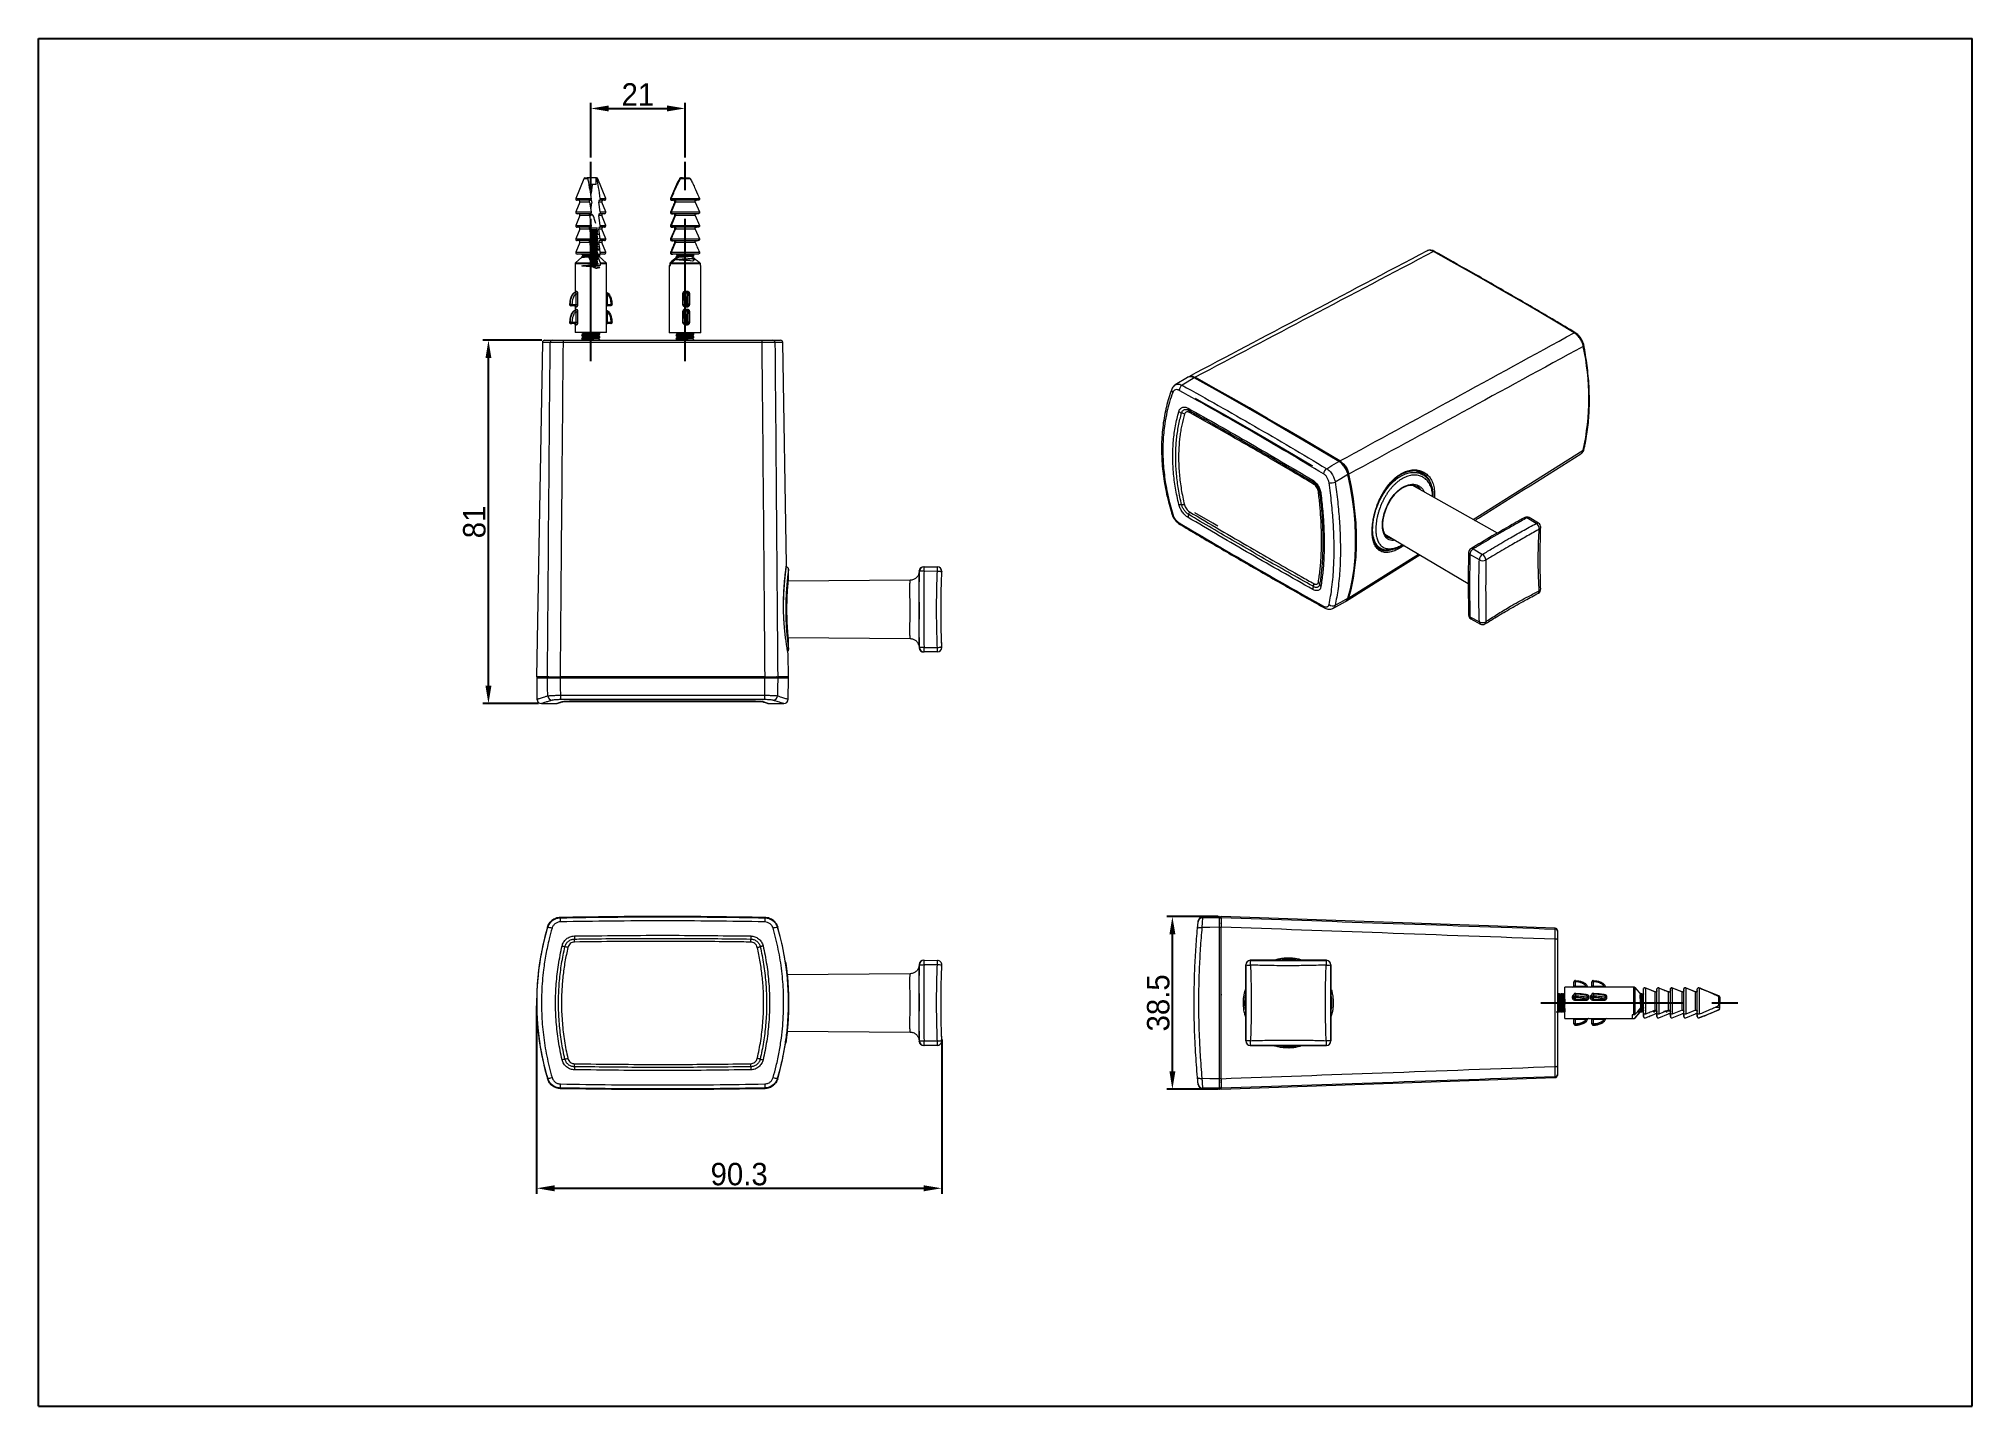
# Model space of a CAD drawing. Header units: millimetres. Extents: x 4880 to 5311, y 1675 to 1980.
import ezdxf

# ---------------------------------------------------------------- set-up
doc = ezdxf.new("R2010")
doc.units = ezdxf.units.MM
doc.linetypes.add('CENTER', pattern=[50.8, 31.75, -6.35, 6.35, -6.35])
doc.layers.add('Center', color=1, linetype='CENTER')
doc.styles.get("Standard").update_dxf_attribs({"font": ''})
doc.styles.get('Standard').set_extended_font_data('Dotum')
doc.dimstyles.new('ISO-25', dxfattribs={"dimtxt": 2.5, "dimasz": 2.5, "dimexe": 1.25, "dimexo": 0.625, "dimtad": 1, "dimzin": 9, "dimdsep": 46, "dimtxsty": 'Standard', "dimcen": 2.5, "dimclrd": 2, "dimclre": 2, "dimclrt": 2, "dimadec": 0, "dimazin": 0, "dimtfac": 1, "dimtmove": 0, "dimatfit": 3, "dimfxl": 0, "dimarcsym": 0})

msp = doc.modelspace()

# ---------------------------------------------------------------- blocks, each defined once
blk = doc.blocks.new('A$C34BC19C4')
at = {"color": 0, "linetype": 'Continuous'}
for p, q in [((0, 0), (0, 604.8)), ((0, 604.8), (855.36, 604.8)), ((855.36, 0), (855.36, 604.8)), ((0, 0), (855.36, 0))]:
    blk.add_line(p, q, dxfattribs=at)
blk = doc.blocks.new('A$C273927B5')
at = {"color": 7, "linetype": 'Continuous', "lineweight": 15}
for p, q in [((55.81, 26.13), (55.81, 26.13)), ((85.3, 27.84), (85.28, 27.57)), ((86.38, 28.74), (89.36, 28.72)), ((89.36, 27.72), (86.38, 27.74)), ((0.07, 22.06), (0.08, 22.06)), ((0.07, 22.06), (0.07, 22.02)), ((83.3, 25.76), (55.87, 25.52)), ((0.07, 16.49), (0.07, 16.44)), ((0.08, 16.44), (0.07, 16.44)), ((55.87, 12.98), (83.3, 12.74)), ((85.28, 10.93), (85.3, 10.66)), ((86.38, 10.76), (89.36, 10.78)), ((89.36, 9.78), (86.38, 9.76)), ((90.33, 11.21), (90.3, 12.18))]:
    blk.add_line(p, q, dxfattribs=at)
at = {"color": 8, "linetype": 'Continuous', "lineweight": 15}
blk.add_line((0.08, 22.06), (0.08, 22.03), dxfattribs=at)
at = {"color": 7, "linetype": 'Continuous', "lineweight": 15, "flags": 128}
for points in [[(2.48, 36.06), (2.46, 36.09), (2.43, 36.13)], [(5.25, 38.29), (5.28, 38.25), (5.3, 38.22)], [(50.87, 38.22), (50.89, 38.25), (50.92, 38.29)], [(53.75, 36.13), (53.72, 36.09), (53.69, 36.06)], [(85.37, 27.76), (85.39, 27.76), (85.45, 27.76), (85.54, 27.76), (85.67, 27.75), (85.82, 27.75), (86, 27.75), (86.18, 27.75), (86.38, 27.74)], [(86.38, 10.76), (86.18, 10.75), (86, 10.75), (85.82, 10.75), (85.67, 10.75), (85.54, 10.74), (85.45, 10.74), (85.39, 10.74), (85.37, 10.74)], [(2.43, 2.37), (2.46, 2.41), (2.48, 2.44)], [(5.3, 0.28), (5.28, 0.25), (5.25, 0.21)], [(50.92, 0.21), (50.89, 0.25), (50.87, 0.28)], [(53.69, 2.44), (53.72, 2.41), (53.75, 2.37)]]:
    blk.add_lwpolyline(points, dxfattribs=at)
at = {"color": 7, "linetype": 'Continuous', "lineweight": 15}
for centre, radius, start, end in [((60, 19.25), 60, 163.6542, 196.3458), ((60, 19.25), 59.99, 163.6577, 177.3115), ((2.39, 33.09), 2.98, 69.3308, 88.2492), ((28.09, -1211.63), 1250.13, 88.95316, 91.04684), ((28.09, -1211.63), 1250.12, 88.95336, 91.04664), ((-120.54, 35.23), 125.88, 0.9528, 1.3633), ((177.01, 35.22), 126.18, 178.6372, 179.0467), ((53.79, 33.08), 2.98, 91.751, 110.6688), ((-3.82, 19.25), 60, 343.6542, 16.3458), ((-3.82, 19.25), 59.99, 343.6577, 16.3423), ((86.29, 27.74), 1, 89.5, 174.5913), ((86.37, 27.74), 1, 89.5049, 178.938), ((57.72, 28.24), 28.66, 359.0003, 0.9997), ((89.35, 27.72), 1, 357.7782, 89.5), ((60.7, 28.22), 28.66, 359.0003, 0.9997), ((63.48, -645.78), 674, 87.71586, 87.80007), ((0.37, 22.05), 0.3, 177.3115, 180), ((60, 19.25), 59.98, 177.8873, 180), ((60, 19.25), 59.98, 177.8873, 182.1127), ((60, 19.25), 59.98, 180, 182.1127), ((0.37, 16.45), 0.3, 180, 182.6885), ((60, 19.25), 59.99, 182.6885, 196.3423), ((86.29, 10.76), 1, 185.4087, 270.5), ((86.37, 10.76), 1, 181.0618, 270.4955), ((57.72, 10.26), 28.66, 359.0003, 0.9997), ((89.35, 10.78), 1, 270.5, 2.2218), ((63.68, 679.06), 668.76, 272.20003, 272.2849), ((60.7, 10.28), 28.66, 359.0003, 0.9997), ((2.39, 5.41), 2.98, 271.7508, 290.6692), ((28.09, 1250.12), 1250.13, 268.95316, 271.04684), ((28.09, 1250.12), 1250.12, 268.95336, 271.04664), ((-120.54, 3.27), 125.88, 358.6367, 359.0472), ((177.01, 3.28), 126.18, 180.9533, 181.3628), ((53.79, 5.42), 2.98, 249.3312, 268.249)]:
    blk.add_arc(centre, radius, start, end, dxfattribs=at)
for points, knots in [([(2.48, 2.44), (2.27, 3.21), (1.84, 4.74), (1.31, 7.08), (0.87, 9.46), (0.53, 11.85), (0.28, 14.28), (0.12, 16.73), (0.07, 19.19), (0.12, 21.65), (0.27, 24.1), (0.51, 26.52), (0.85, 28.91), (1.29, 31.29), (1.82, 33.68), (2.26, 35.27), (2.48, 36.06)], [0, 0, 0, 0, 0.070196, 0.140777, 0.211357, 0.282693, 0.354029, 0.426137, 0.498246, 0.570764, 0.642357, 0.71395, 0.784371, 0.854791, 0.927396, 1, 1, 1, 1]), ([(3.44, 35.87), (3.22, 35.08), (2.7, 33.17), (2.04, 30.09), (1.56, 26.96), (1.27, 24.14), (1.12, 21.68), (1.07, 19.27), (1.12, 16.89), (1.26, 14.51), (1.5, 12.12), (1.83, 9.74), (2.27, 7.35), (2.79, 4.98), (3.22, 3.41), (3.44, 2.63)], [0, 0, 0, 0, 0.073124, 0.176809, 0.280493, 0.354784, 0.429219, 0.499476, 0.569733, 0.640647, 0.71156, 0.783332, 0.855104, 0.927552, 1, 1, 1, 1]), ([(2.43, 36.14), (2.48, 36.29), (2.59, 36.61), (2.85, 37.05), (3.18, 37.43), (3.57, 37.76), (4.01, 38.01), (4.57, 38.23), (4.99, 38.27), (5.25, 38.29)], [0, 0, 0, 0, 0.131316, 0.266438, 0.397754, 0.532882, 0.664141, 0.79921, 1, 1, 1, 1]), ([(5.25, 38.29), (5.09, 38.28), (4.75, 38.25), (4.26, 38.11), (3.8, 37.9), (3.39, 37.61), (3.02, 37.25), (2.71, 36.81), (2.52, 36.43), (2.45, 36.18), (2.43, 36.13)], [0, 0, 0, 0, 0.131213, 0.266226, 0.397434, 0.532452, 0.663651, 0.798655, 0.957503, 1, 1, 1, 1]), ([(2.48, 36.06), (2.53, 36.22), (2.65, 36.54), (2.91, 36.97), (3.24, 37.36), (3.63, 37.69), (4.07, 37.94), (4.62, 38.16), (5.05, 38.2), (5.3, 38.22)], [0, 0, 0, 0, 0.131489, 0.266791, 0.39843, 0.533909, 0.665111, 0.800137, 1, 1, 1, 1]), ([(5.32, 37.32), (5.15, 37.3), (4.76, 37.27), (4.19, 36.98), (3.69, 36.5), (3.52, 36.08), (3.44, 35.87)], [0, 0, 0, 0, 0.199797, 0.465329, 0.732459, 1, 1, 1, 1]), ([(5.3, 38.22), (9.1, 38.28), (16.69, 38.4), (28.08, 38.44), (39.48, 38.4), (47.07, 38.28), (50.87, 38.22)], [0, 0, 0, 0, 0.249948, 0.499916, 0.749948, 1, 1, 1, 1]), ([(50.85, 37.32), (47.06, 37.38), (39.47, 37.5), (28.09, 37.54), (16.71, 37.5), (9.12, 37.38), (5.32, 37.32)], [0, 0, 0, 0, 0.2499468, 0.4999148, 0.7499467, 1, 1, 1, 1]), ([(52.74, 35.87), (52.67, 36.04), (52.53, 36.41), (52.11, 36.88), (51.52, 37.24), (51.08, 37.29), (50.85, 37.32)], [0, 0, 0, 0, 0.208099, 0.472907, 0.736597, 1, 1, 1, 1]), ([(50.87, 38.22), (51.21, 38.18), (51.88, 38.1), (52.76, 37.57), (53.39, 36.87), (53.6, 36.31), (53.69, 36.06)], [0, 0, 0, 0, 0.2642137, 0.5282583, 0.7926832, 1, 1, 1, 1]), ([(53.75, 36.13), (53.69, 36.29), (53.58, 36.61), (53.32, 37.04), (52.99, 37.43), (52.6, 37.75), (52.16, 38.01), (51.65, 38.2), (51.23, 38.28), (50.98, 38.28), (50.92, 38.29)], [0, 0, 0, 0, 0.13121, 0.266224, 0.397435, 0.532451, 0.663649, 0.798652, 0.957502, 1, 1, 1, 1]), ([(50.93, 38.29), (51.26, 38.25), (51.94, 38.17), (52.82, 37.64), (53.45, 36.93), (53.66, 36.38), (53.75, 36.14)], [0, 0, 0, 0, 0.265999, 0.531997, 0.798028, 1, 1, 1, 1]), ([(52.74, 2.63), (52.97, 3.49), (53.49, 5.36), (54.1, 8.29), (54.58, 11.27), (54.89, 14.13), (55.05, 16.74), (55.1, 19.23), (55.06, 21.6), (54.92, 23.98), (54.68, 26.37), (54.35, 28.75), (53.91, 31.14), (53.38, 33.52), (52.95, 35.09), (52.74, 35.87)], [0, 0, 0, 0, 0.079688, 0.173265, 0.266841, 0.347937, 0.429221, 0.499368, 0.569515, 0.640347, 0.711179, 0.783029, 0.854879, 0.927439, 1, 1, 1, 1]), ([(53.69, 36.06), (53.91, 35.29), (54.33, 33.76), (54.86, 31.42), (55.3, 29.06), (55.65, 26.66), (55.9, 24.23), (56.05, 21.78), (56.1, 19.31), (56.06, 16.75), (55.88, 13.96), (55.54, 10.95), (55.04, 7.94), (54.43, 5.1), (53.94, 3.33), (53.69, 2.44)], [0, 0, 0, 0, 0.070147, 0.140295, 0.211121, 0.281948, 0.353794, 0.42564, 0.498206, 0.570773, 0.65045, 0.744026, 0.837603, 0.91871, 1, 1, 1, 1]), ([(5.68, 6.56), (5.39, 7.95), (4.81, 10.74), (4.34, 14.98), (4.17, 19.25), (4.34, 23.52), (4.81, 27.77), (5.39, 30.55), (5.68, 31.94)], [0, 0, 0, 0, 0.166747, 0.333462, 0.500179, 0.666805, 0.833397, 1, 1, 1, 1]), ([(6.32, 6.73), (6.18, 7.38), (5.89, 8.68), (5.55, 10.65), (5.28, 12.63), (5.07, 14.63), (4.94, 16.6), (4.89, 18.52), (4.89, 20.41), (4.96, 22.29), (5.1, 24.19), (5.3, 26.09), (5.57, 27.99), (5.91, 29.89), (6.18, 31.15), (6.32, 31.77)], [0, 0, 0, 0, 0.079125, 0.15825, 0.237485, 0.317059, 0.396745, 0.471142, 0.545631, 0.620403, 0.695269, 0.771205, 0.847238, 0.92357, 1, 1, 1, 1]), ([(6.97, 31.61), (6.74, 30.55), (6.4, 28.95), (6.07, 26.8), (5.8, 24.65), (5.59, 21.97), (5.53, 19.16), (5.6, 16.76), (5.73, 14.76), (5.93, 12.78), (6.2, 10.8), (6.54, 8.83), (6.82, 7.54), (6.97, 6.89)], [0, 0, 0, 0, 0.1307906, 0.1964131, 0.2620989, 0.3909128, 0.5202123, 0.5999605, 0.6798234, 0.7600341, 0.8403611, 0.9201242, 1, 1, 1, 1]), ([(5.68, 31.94), (5.72, 32.08), (5.8, 32.37), (6.01, 32.78), (6.29, 33.17), (6.63, 33.51), (7.03, 33.79), (7.47, 34), (7.94, 34.13), (8.26, 34.15), (8.43, 34.16)], [0, 0, 0, 0, 0.116851, 0.236607, 0.362163, 0.491366, 0.616772, 0.745834, 0.871084, 1, 1, 1, 1]), ([(5.68, 31.94), (5.76, 31.92), (5.93, 31.88), (6.15, 31.82), (6.27, 31.79), (6.32, 31.77)], [0, 0, 0, 0, 0.3620572, 0.724121, 1, 1, 1, 1]), ([(6.32, 31.77), (6.36, 31.89), (6.42, 32.13), (6.6, 32.46), (6.82, 32.76), (7.1, 33.01), (7.41, 33.22), (7.74, 33.37), (8.09, 33.46), (8.32, 33.47), (8.44, 33.48)], [0, 0, 0, 0, 0.125401, 0.254438, 0.379838, 0.50888, 0.634227, 0.763219, 0.880135, 1, 1, 1, 1]), ([(6.97, 31.61), (6.85, 31.64), (6.61, 31.69), (6.42, 31.75), (6.32, 31.77)], [0, 0, 0, 0, 0.500013, 1, 1, 1, 1]), ([(8.45, 32.81), (8.28, 32.79), (7.93, 32.75), (7.48, 32.47), (7.13, 32.09), (7.02, 31.77), (6.97, 31.61)], [0, 0, 0, 0, 0.252763, 0.505191, 0.757898, 1, 1, 1, 1]), ([(8.43, 34.16), (8.43, 34.07), (8.43, 33.9), (8.44, 33.67), (8.44, 33.54), (8.44, 33.48)], [0, 0, 0, 0, 0.361133, 0.722264, 1, 1, 1, 1]), ([(8.44, 33.48), (9.1, 33.49), (12.44, 33.54), (20.65, 33.63), (33.09, 33.66), (42.85, 33.54), (47.74, 33.48)], [0, 0, 0, 0, 0.050889, 0.254448, 0.627198, 1, 1, 1, 1]), ([(8.45, 32.81), (8.45, 32.93), (8.44, 33.17), (8.44, 33.38), (8.44, 33.48)], [0, 0, 0, 0, 0.500003, 1, 1, 1, 1]), ([(47.73, 32.81), (46.39, 32.82), (42.39, 32.88), (35.73, 32.95), (27.18, 32.97), (18.09, 32.94), (11.66, 32.85), (8.45, 32.81)], [0, 0, 0, 0, 0.101833, 0.3055, 0.509176, 0.75458, 1, 1, 1, 1]), ([(47.73, 32.81), (47.73, 32.93), (47.73, 33.17), (47.74, 33.38), (47.74, 33.48)], [0, 0, 0, 0, 0.5, 1, 1, 1, 1]), ([(49.21, 31.61), (49.15, 31.77), (49.04, 32.11), (48.67, 32.5), (48.22, 32.75), (47.89, 32.79), (47.73, 32.81)], [0, 0, 0, 0, 0.25492, 0.510296, 0.765419, 1, 1, 1, 1]), ([(47.75, 34.16), (47.75, 34.07), (47.74, 33.9), (47.74, 33.67), (47.74, 33.54), (47.74, 33.48)], [0, 0, 0, 0, 0.361131, 0.722265, 1, 1, 1, 1]), ([(47.74, 33.48), (47.86, 33.47), (48.11, 33.46), (48.47, 33.36), (48.8, 33.2), (49.11, 32.99), (49.38, 32.73), (49.59, 32.43), (49.76, 32.11), (49.82, 31.89), (49.85, 31.77)], [0, 0, 0, 0, 0.124941, 0.253504, 0.378475, 0.507058, 0.632245, 0.761052, 0.879021, 1, 1, 1, 1]), ([(47.75, 34.16), (47.9, 34.15), (48.2, 34.13), (48.65, 34.01), (49.09, 33.82), (49.49, 33.56), (49.85, 33.22), (50.14, 32.84), (50.37, 32.41), (50.45, 32.1), (50.5, 31.94)], [0, 0, 0, 0, 0.117879, 0.2388017, 0.3638667, 0.4925673, 0.6175528, 0.7461423, 0.8712718, 1, 1, 1, 1]), ([(49.21, 31.61), (49.33, 31.64), (49.56, 31.69), (49.76, 31.75), (49.85, 31.77)], [0, 0, 0, 0, 0.500001, 1, 1, 1, 1]), ([(49.21, 6.89), (49.35, 7.54), (49.64, 8.83), (49.98, 10.79), (50.25, 12.76), (50.45, 14.75), (50.58, 16.74), (50.64, 19.15), (50.59, 21.96), (50.33, 25.19), (49.96, 27.87), (49.56, 30.01), (49.33, 31.08), (49.21, 31.61)], [0, 0, 0, 0, 0.079762, 0.159638, 0.239386, 0.319249, 0.399457, 0.479783, 0.608598, 0.7379, 0.86869, 0.934313, 1, 1, 1, 1]), ([(50.5, 31.94), (50.41, 31.92), (50.24, 31.88), (50.02, 31.82), (49.9, 31.79), (49.85, 31.77)], [0, 0, 0, 0, 0.362063, 0.724132, 1, 1, 1, 1]), ([(49.85, 31.77), (50, 31.12), (50.28, 29.82), (50.62, 27.85), (50.9, 25.87), (51.1, 23.87), (51.23, 21.9), (51.29, 19.98), (51.28, 18.09), (51.21, 16.21), (51.07, 14.31), (50.87, 12.41), (50.6, 10.51), (50.27, 8.61), (49.99, 7.35), (49.85, 6.73)], [0, 0, 0, 0, 0.079124, 0.158248, 0.237483, 0.317055, 0.396741, 0.471138, 0.545628, 0.6204, 0.695267, 0.771203, 0.847238, 0.923569, 1, 1, 1, 1]), ([(50.5, 31.94), (50.79, 30.55), (51.37, 27.77), (51.83, 23.52), (52, 19.25), (51.83, 14.98), (51.37, 10.73), (50.79, 7.95), (50.5, 6.56)], [0, 0, 0, 0, 0.166674, 0.333448, 0.50018, 0.666818, 0.833455, 1, 1, 1, 1]), ([(55.54, 28.33), (55.53, 28.34), (55.52, 28.39), (55.48, 28.47), (55.43, 28.51), (55.41, 28.53)], [0, 0, 0, 0, 0.201362, 0.658464, 1, 1, 1, 1]), ([(55.55, 28.24), (55.55, 28.25), (55.55, 28.27), (55.56, 28.19), (55.58, 28.06), (55.6, 27.87), (55.64, 27.61), (55.68, 27.29), (55.72, 26.92), (55.77, 26.49), (55.83, 26.02), (55.88, 25.49), (55.95, 24.73), (56.01, 23.89), (56.07, 23), (56.12, 22.07), (56.16, 21.09), (56.17, 20.1), (56.18, 19.22), (56.17, 18.2), (56.15, 17.21), (56.11, 16.36), (56.08, 15.65), (56.04, 14.97), (55.99, 14.32), (55.93, 13.61), (55.87, 12.89), (55.78, 12.09), (55.71, 11.47), (55.65, 11.02), (55.61, 10.65), (55.57, 10.39), (55.55, 10.26), (55.55, 10.24), (55.55, 10.24)], [0, 0, 0, 0, 0.0155221, 0.0421395, 0.0692024, 0.0957028, 0.1223948, 0.1493816, 0.1767712, 0.203233, 0.2298798, 0.256812, 0.2841337, 0.3369395, 0.3636622, 0.3908119, 0.4436509, 0.470465, 0.4976643, 0.5374248, 0.5778202, 0.6051943, 0.6316589, 0.6583063, 0.685237, 0.7125546, 0.7498832, 0.7875338, 0.840146, 0.8667745, 0.8938363, 0.9463663, 0.9729617, 1, 1, 1, 1]), ([(85.26, 27.48), (85.25, 27.46), (85.25, 27.44), (85.23, 27.33), (85.19, 27.16), (85.1, 26.91), (84.94, 26.62), (84.71, 26.34), (84.43, 26.11), (84.12, 25.93), (83.77, 25.8), (83.49, 25.75), (83.33, 25.76), (83.3, 25.76)], [0, 0, 0, 0, 0.028127, 0.068575, 0.130563, 0.213572, 0.340481, 0.470591, 0.584684, 0.708386, 0.836143, 0.965992, 1, 1, 1, 1]), ([(85.27, 27.57), (85.27, 27.57), (85.27, 27.56), (85.27, 27.57), (85.27, 27.51), (85.26, 27.47), (85.26, 27.35), (85.24, 27.09), (85.23, 26.73), (85.21, 26.26), (85.21, 25.98), (85.21, 25.84)], [0, 0, 0, 0, 0.014081, 0.123947, 0.190952, 0.248675, 0.375898, 0.504001, 0.749167, 0.873636, 1, 1, 1, 1]), ([(85.37, 10.74), (85.36, 11.12), (85.33, 12.73), (85.3, 15.56), (85.29, 19.66), (85.31, 23.72), (85.35, 26.56), (85.37, 27.76)], [0, 0, 0, 0, 0.066946, 0.28346, 0.500001, 0.788642, 1, 1, 1, 1]), ([(86.3, 28.74), (86.31, 28.74), (86.32, 28.74), (86.37, 28.74), (86.38, 28.74)], [0, 0, 0, 0, 0.866153, 1, 1, 1, 1]), ([(86.38, 27.74), (86.36, 26.55), (86.31, 23.71), (86.29, 18.43), (86.32, 13.97), (86.37, 11.14), (86.38, 10.76)], [0, 0, 0, 0, 0.2113167, 0.5000011, 0.9330769, 1, 1, 1, 1]), ([(89.36, 10.78), (89.32, 11.9), (89.22, 14.72), (89.16, 18.95), (89.21, 23.48), (89.31, 26.3), (89.36, 27.72)], [0, 0, 0, 0, 0.196917, 0.499999, 0.749949, 1, 1, 1, 1]), ([(90.32, 11.7), (90.3, 12.19), (90.23, 13.96), (90.17, 17.08), (90.17, 21.02), (90.23, 24.45), (90.31, 26.52), (90.34, 27.29)], [0, 0, 0, 0, 0.095877, 0.340639, 0.600028, 0.852159, 1, 1, 1, 1]), ([(90.33, 27.1), (90.34, 27.31), (90.34, 27.53), (90.35, 27.75), (90.35, 27.76)], [0, 0, 0, 0, 0.986841, 1, 1, 1, 1]), ([(0.08, 21.85), (0.08, 21.83), (0.07, 21.76), (0.07, 21.62), (0.07, 21.51), (0.06, 21.46)], [0, 0, 0, 0, 0.209565, 0.68486, 1, 1, 1, 1]), ([(0.08, 22.03), (0.08, 22.03), (0.08, 22.03), (0.08, 22.01), (0.08, 21.96), (0.08, 21.89), (0.08, 21.85)], [0, 0, 0, 0, 0.046005, 0.226723, 0.550941, 1, 1, 1, 1]), ([(0.06, 17.05), (0.06, 17.05), (0.07, 16.97), (0.07, 16.82), (0.08, 16.63), (0.08, 16.52), (0.08, 16.48), (0.08, 16.48), (0.08, 16.48)], [0, 0, 0, 0, 0.0147378, 0.2815363, 0.5488038, 0.812426, 0.9389227, 1, 1, 1, 1]), ([(0.06, 17.04), (0.07, 16.97), (0.07, 16.84), (0.08, 16.65), (0.08, 16.52), (0.08, 16.45), (0.08, 16.44), (0.08, 16.44)], [0, 0, 0, 0, 0.215351, 0.430476, 0.645146, 0.859291, 1, 1, 1, 1]), ([(55.41, 9.96), (55.43, 9.98), (55.47, 10.02), (55.51, 10.09), (55.52, 10.13), (55.53, 10.15)], [0, 0, 0, 0, 0.429913, 0.792162, 1, 1, 1, 1]), ([(83.3, 12.73), (83.35, 12.74), (83.53, 12.74), (83.82, 12.68), (84.15, 12.56), (84.44, 12.38), (84.68, 12.19), (84.87, 11.97), (85.01, 11.75), (85.12, 11.54), (85.19, 11.34), (85.23, 11.17), (85.25, 11.07), (85.26, 11.02), (85.26, 11.02)], [0, 0, 0, 0, 0.053592, 0.187096, 0.311417, 0.427807, 0.536681, 0.637953, 0.731114, 0.815248, 0.888999, 0.950561, 0.997746, 1, 1, 1, 1]), ([(85.21, 12.36), (85.21, 12.31), (85.22, 12.14), (85.22, 11.88), (85.23, 11.58), (85.25, 11.33), (85.26, 11.15), (85.27, 11.01), (85.27, 10.94), (85.27, 10.93), (85.27, 10.93)], [0, 0, 0, 0, 0.0447488, 0.18121, 0.3186633, 0.4591403, 0.6006141, 0.7392062, 0.8786935, 1, 1, 1, 1]), ([(86.38, 9.76), (86.36, 9.76), (86.31, 9.76), (86.3, 9.76), (86.3, 9.76)], [0, 0, 0, 0, 0.422632, 1, 1, 1, 1]), ([(89.36, 9.78), (89.32, 9.78), (89.21, 9.78), (89.19, 9.78), (89.18, 9.78)], [0, 0, 0, 0, 0.393835, 1, 1, 1, 1]), ([(6.32, 6.73), (6.27, 6.71), (6.15, 6.68), (5.93, 6.62), (5.76, 6.58), (5.68, 6.56)], [0, 0, 0, 0, 0.2758668, 0.6379386, 1, 1, 1, 1]), ([(8.43, 4.34), (8.28, 4.35), (7.97, 4.37), (7.53, 4.49), (7.09, 4.68), (6.69, 4.95), (6.33, 5.28), (6.04, 5.66), (5.81, 6.09), (5.72, 6.4), (5.68, 6.56)], [0, 0, 0, 0, 0.117903, 0.2388503, 0.3639068, 0.4926002, 0.6175781, 0.7461588, 0.871281, 1, 1, 1, 1]), ([(6.32, 6.73), (6.42, 6.75), (6.61, 6.81), (6.85, 6.86), (6.97, 6.89)], [0, 0, 0, 0, 0.499994, 1, 1, 1, 1]), ([(8.44, 5.02), (8.32, 5.03), (8.07, 5.04), (7.71, 5.14), (7.37, 5.3), (7.07, 5.51), (6.8, 5.77), (6.58, 6.07), (6.42, 6.39), (6.35, 6.61), (6.32, 6.73)], [0, 0, 0, 0, 0.124933, 0.253486, 0.37845, 0.507023, 0.632205, 0.761003, 0.878995, 1, 1, 1, 1]), ([(6.97, 6.89), (7.02, 6.73), (7.14, 6.39), (7.5, 6), (7.95, 5.75), (8.29, 5.71), (8.45, 5.69)], [0, 0, 0, 0, 0.254907, 0.510268, 0.765372, 1, 1, 1, 1]), ([(8.44, 5.02), (8.44, 4.96), (8.44, 4.83), (8.43, 4.6), (8.43, 4.43), (8.43, 4.34)], [0, 0, 0, 0, 0.277735, 0.638869, 1, 1, 1, 1]), ([(8.44, 5.02), (8.44, 5.12), (8.44, 5.33), (8.45, 5.57), (8.45, 5.69)], [0, 0, 0, 0, 0.499995, 1, 1, 1, 1]), ([(47.74, 5.02), (47.07, 5.01), (43.74, 4.96), (35.52, 4.87), (23.09, 4.84), (13.32, 4.96), (8.44, 5.02)], [0, 0, 0, 0, 0.05089, 0.254449, 0.627198, 1, 1, 1, 1]), ([(8.45, 5.69), (11.66, 5.65), (18.09, 5.56), (27.18, 5.53), (35.73, 5.55), (42.39, 5.62), (46.39, 5.68), (47.73, 5.69)], [0, 0, 0, 0, 0.245405, 0.490824, 0.694491, 0.898167, 1, 1, 1, 1]), ([(47.73, 5.69), (47.9, 5.71), (48.25, 5.75), (48.7, 6.03), (49.05, 6.41), (49.16, 6.73), (49.21, 6.89)], [0, 0, 0, 0, 0.252773, 0.50521, 0.757924, 1, 1, 1, 1]), ([(47.74, 5.02), (47.74, 5.12), (47.73, 5.33), (47.73, 5.57), (47.73, 5.69)], [0, 0, 0, 0, 0.499995, 1, 1, 1, 1]), ([(49.85, 6.73), (49.82, 6.61), (49.75, 6.37), (49.58, 6.04), (49.35, 5.74), (49.08, 5.49), (48.77, 5.28), (48.43, 5.13), (48.09, 5.04), (47.85, 5.03), (47.74, 5.02)], [0, 0, 0, 0, 0.125406, 0.254447, 0.379854, 0.5089, 0.634254, 0.76325, 0.880153, 1, 1, 1, 1]), ([(47.74, 5.02), (47.74, 4.96), (47.74, 4.83), (47.74, 4.6), (47.75, 4.43), (47.75, 4.34)], [0, 0, 0, 0, 0.277735, 0.638869, 1, 1, 1, 1]), ([(50.5, 6.56), (50.46, 6.42), (50.38, 6.13), (50.17, 5.72), (49.89, 5.33), (49.54, 4.99), (49.14, 4.71), (48.71, 4.5), (48.23, 4.37), (47.91, 4.35), (47.75, 4.34)], [0, 0, 0, 0, 0.1168343, 0.2365763, 0.3621369, 0.4913464, 0.6167557, 0.7458248, 0.871077, 1, 1, 1, 1]), ([(49.85, 6.73), (49.76, 6.75), (49.56, 6.81), (49.33, 6.86), (49.21, 6.89)], [0, 0, 0, 0, 0.5, 1, 1, 1, 1]), ([(49.85, 6.73), (49.9, 6.71), (50.02, 6.68), (50.24, 6.62), (50.41, 6.58), (50.5, 6.56)], [0, 0, 0, 0, 0.275872, 0.637938, 1, 1, 1, 1]), ([(2.43, 2.37), (2.48, 2.21), (2.59, 1.89), (2.86, 1.46), (3.19, 1.07), (3.58, 0.75), (4.02, 0.49), (4.52, 0.3), (4.94, 0.22), (5.2, 0.22), (5.25, 0.21)], [0, 0, 0, 0, 0.1312096, 0.2662226, 0.3974356, 0.5324499, 0.6636482, 0.7986527, 0.9575023, 1, 1, 1, 1]), ([(5.25, 0.21), (4.91, 0.25), (4.24, 0.33), (3.35, 0.86), (2.72, 1.57), (2.52, 2.12), (2.43, 2.36)], [0, 0, 0, 0, 0.265997, 0.531995, 0.798028, 1, 1, 1, 1]), ([(5.3, 0.28), (4.97, 0.32), (4.3, 0.4), (3.42, 0.93), (2.78, 1.63), (2.57, 2.19), (2.48, 2.44)], [0, 0, 0, 0, 0.264214, 0.528259, 0.792683, 1, 1, 1, 1]), ([(3.44, 2.63), (3.5, 2.46), (3.6, 2.2), (3.84, 1.87), (4.08, 1.64), (4.36, 1.44), (4.66, 1.3), (4.98, 1.2), (5.21, 1.19), (5.32, 1.18)], [0, 0, 0, 0, 0.207516, 0.338144, 0.472506, 0.602565, 0.736393, 0.866292, 1, 1, 1, 1]), ([(50.87, 0.28), (47.08, 0.22), (39.48, 0.1), (28.09, 0.06), (16.7, 0.1), (9.1, 0.22), (5.3, 0.28)], [0, 0, 0, 0, 0.249947, 0.499916, 0.749947, 1, 1, 1, 1]), ([(5.32, 1.18), (9.11, 1.12), (16.7, 1), (28.08, 0.96), (39.47, 1), (47.06, 1.12), (50.85, 1.18)], [0, 0, 0, 0, 0.249947, 0.499915, 0.749947, 1, 1, 1, 1]), ([(50.85, 1.18), (51.02, 1.2), (51.3, 1.22), (51.67, 1.37), (51.97, 1.53), (52.23, 1.75), (52.45, 2.01), (52.62, 2.31), (52.7, 2.52), (52.74, 2.63)], [0, 0, 0, 0, 0.199228, 0.330155, 0.464959, 0.596689, 0.732283, 0.864245, 1, 1, 1, 1]), ([(53.69, 2.44), (53.64, 2.28), (53.53, 1.96), (53.27, 1.53), (52.94, 1.14), (52.55, 0.81), (52.11, 0.56), (51.55, 0.34), (51.13, 0.3), (50.87, 0.28)], [0, 0, 0, 0, 0.131489, 0.266792, 0.398428, 0.533909, 0.66511, 0.800138, 1, 1, 1, 1]), ([(50.92, 0.21), (51.09, 0.22), (51.43, 0.25), (51.91, 0.39), (52.37, 0.6), (52.79, 0.89), (53.15, 1.25), (53.47, 1.69), (53.65, 2.07), (53.73, 2.32), (53.75, 2.37)], [0, 0, 0, 0, 0.1312105, 0.2662234, 0.3974339, 0.5324496, 0.6636491, 0.7986518, 0.9575013, 1, 1, 1, 1]), ([(53.75, 2.36), (53.7, 2.21), (53.59, 1.89), (53.32, 1.45), (52.99, 1.07), (52.6, 0.74), (52.16, 0.49), (51.61, 0.27), (51.18, 0.23), (50.93, 0.21)], [0, 0, 0, 0, 0.131317, 0.266438, 0.397755, 0.532883, 0.664141, 0.799208, 1, 1, 1, 1])]:
    blk.add_open_spline(points, degree=3, knots=knots, dxfattribs=at)
for points in [[(8.43, 34.16), (14.98, 34.24), (28.09, 34.4), (41.19, 34.24), (47.75, 34.16)], [(47.75, 4.34), (41.19, 4.26), (28.09, 4.1), (14.98, 4.26), (8.43, 4.34)]]:
    blk.add_open_spline(points, degree=3, dxfattribs=at)
at = {"color": 8, "linetype": 'Continuous', "lineweight": 15}
for points, knots in [([(85.37, 27.76), (85.36, 27.77), (85.33, 27.79), (85.3, 27.83), (85.3, 27.84), (85.3, 27.84), (85.3, 27.84)], [0, 0, 0, 0, 0.133893, 0.566919, 0.999999, 1, 1, 1, 1]), ([(90.35, 27.68), (90.34, 27.67), (90.27, 27.62), (90.18, 27.55), (90.16, 27.54), (90.16, 27.53)], [0, 0, 0, 0, 0.090745, 0.545243, 1, 1, 1, 1]), ([(0.08, 22.06), (0.08, 22.06), (0.08, 22.04), (0.08, 21.96), (0.08, 21.88), (0.08, 21.85)], [0, 0, 0, 0, 0.390522, 0.781449, 1, 1, 1, 1]), ([(83.3, 12.75), (83.3, 12.75), (83.3, 12.75), (83.29, 12.81), (83.28, 12.95), (83.26, 13.18), (83.25, 13.5), (83.23, 13.89), (83.22, 14.47), (83.22, 15.14), (83.23, 15.7), (83.25, 16.17), (83.26, 16.67), (83.27, 17.23), (83.29, 17.87), (83.29, 18.51), (83.3, 19.11), (83.3, 19.65), (83.29, 20.2), (83.28, 20.74), (83.27, 21.27), (83.26, 21.78), (83.25, 22.28), (83.24, 22.75), (83.23, 23.2), (83.22, 23.62), (83.22, 24.02), (83.23, 24.37), (83.23, 24.69), (83.24, 24.97), (83.26, 25.22), (83.27, 25.5), (83.29, 25.71), (83.3, 25.74), (83.3, 25.75)], [0, 0, 0, 0, 0.021482, 0.048462, 0.075837, 0.128889, 0.155815, 0.183131, 0.243032, 0.290655, 0.317137, 0.343804, 0.370756, 0.398101, 0.43252, 0.467349, 0.493827, 0.520492, 0.547445, 0.574793, 0.601274, 0.627939, 0.65489, 0.682233, 0.708755, 0.735464, 0.762463, 0.789857, 0.816339, 0.843006, 0.869959, 0.897304, 0.957198, 1, 1, 1, 1]), ([(85.21, 25.84), (85.2, 25.54), (85.2, 25.09), (85.21, 24.37), (85.21, 23.8), (85.22, 23.19), (85.24, 22.55), (85.25, 21.89), (85.26, 21.2), (85.27, 20.5), (85.27, 19.8), (85.27, 19.08), (85.27, 18.3), (85.26, 17.46), (85.24, 16.42), (85.23, 15.49), (85.21, 14.68), (85.2, 13.91), (85.2, 13.22), (85.2, 12.67), (85.21, 12.45), (85.21, 12.36)], [0, 0, 0, 0, 0.087991, 0.132726, 0.178178, 0.222355, 0.266854, 0.312331, 0.358131, 0.402906, 0.44797, 0.493928, 0.540191, 0.598349, 0.657151, 0.745703, 0.79066, 0.836299, 0.924286, 0.969019, 1, 1, 1, 1]), ([(85.3, 10.66), (85.3, 10.67), (85.31, 10.67), (85.35, 10.72), (85.37, 10.74)], [0, 0, 0, 0, 0.577282, 1, 1, 1, 1]), ([(90.16, 10.97), (90.16, 10.97), (90.16, 10.97), (90.17, 10.96), (90.23, 10.92), (90.3, 10.86), (90.35, 10.82)], [0, 0, 0, 0, 0.00001, 0.302898, 0.605878, 1, 1, 1, 1]), ([(90.35, 10.82), (90.33, 11.08), (90.32, 11.53), (90.3, 11.98), (90.3, 12.18)], [0, 0, 0, 0, 0.562593, 1, 1, 1, 1])]:
    blk.add_open_spline(points, degree=3, knots=knots, dxfattribs=at)
blk = doc.blocks.new('A$C58083765')
at = {"color": 7, "linetype": 'Continuous', "lineweight": 15}
for p, q in [((1.3, 80.51), (0, 6)), ((1.8, 81), (3.52, 81)), ((50.28, 80.52), (5.89, 80.52)), ((5.9, 81), (50.27, 81)), ((52.65, 81), (54.38, 81)), ((55.74, 30.99), (54.88, 80.51)), ((86.38, 30.49), (89.36, 30.47)), ((83.3, 27.51), (56.12, 27.27)), ((56.18, 27.84), (56.18, 29.94)), ((85.3, 29.59), (85.28, 29.32)), ((89.36, 29.47), (86.38, 29.49)), ((56.12, 14.73), (83.3, 14.49)), ((56.18, 12.06), (56.18, 14.17)), ((90.33, 12.96), (90.3, 13.93)), ((56.18, 6), (56.09, 11)), ((85.28, 12.68), (85.3, 12.41)), ((86.38, 12.51), (89.36, 12.54)), ((89.36, 11.54), (86.38, 11.51)), ((2.43, 6), (0, 6)), ((0.02, 4.7), (0.09, 0.98)), ((2.43, 5.7), (0.07, 5.7)), ((0.07, 5.7), (0.08, 5.3)), ((0.08, 5.3), (0.08, 5.3)), ((50.93, 6), (5.25, 6)), ((50.92, 5.7), (5.25, 5.7)), ((53.46, 6), (53.75, 6)), ((56.18, 6), (53.75, 6)), ((56.09, 0.98), (56.17, 5.7)), ((1.09, 0), (4.23, 0)), ((6.12, 0.5), (50.22, 0.5)), ((47.75, 0.61), (47.75, 0.61)), ((51.94, 0), (55.09, 0))]:
    blk.add_line(p, q, dxfattribs=at)
at = {"color": 8, "linetype": 'Continuous', "lineweight": 15}
for p, q in [((3.04, 80.51), (1.3, 80.51)), ((54.88, 80.51), (53.14, 80.51)), ((0.06, 4.7), (0.02, 4.7)), ((0.07, 5.7), (0.07, 5.7)), ((56.17, 5.7), (53.75, 5.7))]:
    blk.add_line(p, q, dxfattribs=at)
at = {"color": 8, "linetype": 'Continuous', "lineweight": 15, "flags": 128}
for points in [[(83.3, 14.5), (83.3, 14.51), (83.29, 14.56), (83.28, 14.67), (83.27, 14.81), (83.26, 15), (83.25, 15.24), (83.24, 15.52), (83.23, 15.83), (83.22, 16.18), (83.22, 16.56), (83.23, 16.99), (83.23, 17.43), (83.24, 17.89), (83.26, 18.39), (83.27, 18.91), (83.29, 20.09), (83.3, 21.06), (83.29, 22.14), (83.28, 22.68), (83.27, 23.21), (83.25, 23.71), (83.24, 24.19), (83.23, 24.66), (83.23, 25.11), (83.22, 25.98), (83.24, 26.55), (83.25, 26.81), (83.26, 27.03), (83.27, 27.22), (83.28, 27.36), (83.29, 27.47), (83.3, 27.51), (83.3, 27.51)], [(0.07, 4.76), (0.07, 4.76), (0.06, 4.7)]]:
    blk.add_lwpolyline(points, dxfattribs=at)
at = {"color": 7, "linetype": 'Continuous', "lineweight": 15, "flags": 128}
for points in [[(86.38, 29.49), (86.18, 29.5), (86, 29.5), (85.82, 29.5), (85.67, 29.51), (85.54, 29.51), (85.45, 29.51), (85.39, 29.51), (85.37, 29.51)], [(86.38, 12.51), (86.18, 12.51), (86, 12.5), (85.82, 12.5), (85.67, 12.5), (85.54, 12.49), (85.45, 12.49), (85.39, 12.49), (85.37, 12.49)], [(0.07, 5.7), (0.08, 5.42), (0.08, 5.3)], [(2.48, 1.73), (2.46, 3.51), (2.43, 5.7)], [(5.25, 5.7), (5.28, 3.51), (5.3, 1.87)], [(50.87, 1.87), (50.89, 3.51), (50.92, 5.7)], [(53.75, 5.7), (53.72, 3.51), (53.69, 1.73)]]:
    blk.add_lwpolyline(points, dxfattribs=at)
at = {"color": 7, "linetype": 'Continuous', "lineweight": 15}
for centre, radius, start, end in [((1.8, 80.5), 0.5, 90, 179), ((3.53, 80.51), 0.492, 90.8538, 179.8681), ((12.61, 80.64), 6.71, 176.8839, 181.0038), ((43.57, 80.64), 6.71, 358.9953, 3.1153), ((52.65, 80.51), 0.492, 0.1327, 89.1462), ((54.38, 80.5), 0.5, 1, 90), ((86.29, 29.49), 1, 89.5, 174.5913), ((86.37, 29.49), 1, 89.5046, 178.9381), ((57.72, 29.99), 28.66, 359.0003, 0.9997), ((89.35, 29.47), 1, 0, 89.5), ((60.7, 29.97), 28.66, 359.0003, 0.9997), ((64.17, -626.56), 656.51, 87.71474, 87.80119), ((89.35, 29.47), 1, 357.7782, 0), ((86.29, 12.51), 1, 185.4087, 270.5), ((86.37, 12.51), 1, 181.0621, 270.4952), ((57.72, 12.01), 28.66, 359.0003, 0.9997), ((64.17, 668.56), 656.51, 272.19881, 272.28526), ((89.35, 12.54), 1, 270.5, 0), ((60.7, 12.04), 28.66, 359.0003, 0.9997), ((89.35, 12.54), 1, 0, 2.2218), ((0.32, 4.7), 0.3, 146.9057, 181), ((0.37, 5.7), 0.3, 90, 181.0011), ((0.37, 5.7), 0.3, 90.0335, 181.0308), ((2.72, 5.71), 0.294, 91.2294, 182.1325), ((9.46, 5.77), 4.21, 176.8963, 181.0508), ((46.71, 5.77), 4.21, 358.9496, 3.1061), ((53.45, 5.71), 0.294, 357.8712, 88.7683), ((55.87, 5.7), 0.3, 359, 90), ((1.09, 1), 1, 180.9607, 269.9938), ((3.49, 1.76), 1.01, 181.6086, 267.2818), ((21.91, 1.69), 16.61, 179.3812, 182.7545), ((34.27, 1.69), 16.6, 357.2442, 0.6201), ((52.69, 1.76), 1.01, 272.7178, 358.3914), ((55.09, 1), 1, 269.9805, 359.0407)]:
    blk.add_arc(centre, radius, start, end, dxfattribs=at)
for points, knots in [([(2.43, 6), (2.52, 17.98), (2.71, 42.82), (2.93, 67.65), (3.04, 80.51)], [0, 0, 0, 0, 0.482257, 1, 1, 1, 1]), ([(5.89, 80.52), (5.56, 80.52), (4.88, 80.52), (4, 80.52), (3.34, 80.51), (3.13, 80.51), (3.04, 80.51)], [0, 0, 0, 0, 0.257546, 0.515092, 0.772644, 1, 1, 1, 1]), ([(3.52, 81), (3.6, 81), (3.78, 81), (4.33, 81), (5.06, 81), (5.62, 81), (5.9, 81)], [0, 0, 0, 0, 0.227373, 0.48493, 0.742466, 1, 1, 1, 1]), ([(5.89, 80.52), (5.78, 67.67), (5.55, 42.84), (5.35, 18), (5.25, 6)], [0, 0, 0, 0, 0.517097, 1, 1, 1, 1]), ([(50.27, 81), (50.52, 81), (51.05, 81), (51.77, 81), (52.37, 81), (52.56, 81), (52.65, 81)], [0, 0, 0, 0, 0.226757, 0.484428, 0.742216, 1, 1, 1, 1]), ([(50.93, 6), (50.83, 18), (50.63, 42.84), (50.4, 67.67), (50.28, 80.52)], [0, 0, 0, 0, 0.482903, 1, 1, 1, 1]), ([(53.14, 80.51), (53.02, 80.51), (52.8, 80.51), (52.08, 80.52), (51.21, 80.52), (50.58, 80.52), (50.28, 80.52)], [0, 0, 0, 0, 0.257765, 0.515552, 0.773232, 1, 1, 1, 1]), ([(53.14, 80.51), (53.25, 67.65), (53.47, 42.82), (53.66, 17.98), (53.75, 6)], [0, 0, 0, 0, 0.517743, 1, 1, 1, 1]), ([(56.09, 11), (56.09, 10.99), (56.09, 10.98), (56.08, 11.05), (56.04, 11.24), (55.98, 11.57), (55.92, 11.93), (55.84, 12.43), (55.72, 13.2), (55.59, 14.05), (55.48, 14.92), (55.38, 15.84), (55.28, 16.85), (55.2, 17.91), (55.14, 18.73), (55.1, 19.56), (55.07, 20.39), (55.06, 21.25), (55.05, 22.36), (55.07, 23.47), (55.1, 24.52), (55.15, 25.55), (55.22, 26.52), (55.3, 27.4), (55.38, 28.23), (55.46, 28.97), (55.54, 29.59), (55.61, 30.13), (55.67, 30.55), (55.71, 30.82), (55.73, 30.99), (55.73, 30.99), (55.73, 30.99)], [0, 0, 0, 0, 0.003842, 0.031097, 0.083146, 0.10984, 0.136726, 0.17425, 0.212304, 0.26549, 0.292776, 0.320263, 0.373365, 0.400623, 0.428088, 0.454365, 0.48083, 0.507891, 0.535159, 0.587248, 0.613979, 0.640906, 0.693186, 0.719998, 0.747003, 0.799952, 0.827114, 0.854475, 0.907576, 0.934828, 0.962285, 1, 1, 1, 1]), ([(56.17, 29.99), (56.17, 30.03), (56.16, 30.11), (56.09, 30.24), (55.97, 30.36), (55.82, 30.44), (55.72, 30.44), (55.67, 30.44)], [0, 0, 0, 0, 0.160661, 0.339487, 0.588789, 0.827804, 1, 1, 1, 1]), ([(86.3, 30.49), (86.31, 30.49), (86.32, 30.49), (86.37, 30.49), (86.38, 30.49)], [0, 0, 0, 0, 0.866153, 1, 1, 1, 1]), ([(55.87, 27.35), (55.87, 27.35), (55.83, 27), (55.78, 26.43), (55.71, 25.59), (55.66, 24.71), (55.61, 23.78), (55.57, 22.8), (55.55, 21.82), (55.55, 20.81), (55.56, 19.82), (55.58, 19.07), (55.6, 18.34), (55.64, 17.63), (55.68, 16.94), (55.72, 16.28), (55.77, 15.66), (55.83, 15.07), (55.88, 14.53), (55.95, 13.87), (56.01, 13.3), (56.07, 12.85), (56.12, 12.48), (56.16, 12.22), (56.17, 12.09), (56.18, 12.04), (56.18, 12.06), (56.18, 12.06)], [0, 0, 0, 0, 0.000435, 0.070596, 0.106106, 0.142189, 0.212367, 0.247897, 0.28402, 0.353954, 0.389365, 0.425369, 0.460624, 0.496134, 0.532036, 0.568474, 0.603678, 0.639128, 0.674958, 0.711306, 0.781557, 0.817108, 0.853227, 0.923522, 0.959195, 0.99538, 1, 1, 1, 1]), ([(56.18, 29.94), (56.18, 29.94), (56.18, 29.95), (56.17, 29.91), (56.16, 29.8), (56.13, 29.62), (56.1, 29.39), (56.06, 29.09), (56.01, 28.62), (55.94, 28.05), (55.88, 27.53), (55.87, 27.35)], [0, 0, 0, 0, 0.027508, 0.136761, 0.243026, 0.350034, 0.459381, 0.569536, 0.675312, 0.890416, 1, 1, 1, 1]), ([(56, 25.88), (56.01, 26.01), (56.03, 26.3), (56.06, 26.58), (56.07, 26.74), (56.07, 26.76)], [0, 0, 0, 0, 0.4025608, 0.8946322, 1, 1, 1, 1]), ([(56.07, 26.79), (56.07, 26.79), (56.08, 26.9), (56.1, 27.08), (56.12, 27.32), (56.14, 27.53), (56.16, 27.68), (56.17, 27.82), (56.18, 27.83), (56.18, 27.84)], [0, 0, 0, 0, 0.000211, 0.147214, 0.295234, 0.446464, 0.598806, 0.744464, 1, 1, 1, 1]), ([(85.26, 29.22), (85.25, 29.21), (85.25, 29.19), (85.24, 29.1), (85.2, 28.94), (85.12, 28.7), (84.97, 28.41), (84.74, 28.13), (84.47, 27.89), (84.17, 27.7), (83.83, 27.57), (83.53, 27.51), (83.35, 27.51), (83.3, 27.51)], [0, 0, 0, 0, 0.017237, 0.05562, 0.115577, 0.193871, 0.316648, 0.450695, 0.563292, 0.686993, 0.815156, 0.945677, 1, 1, 1, 1]), ([(85.27, 29.32), (85.27, 29.32), (85.27, 29.3), (85.26, 29.13), (85.24, 28.86), (85.23, 28.5), (85.22, 28.27), (85.21, 27.91), (85.2, 27.63), (85.2, 27.31), (85.2, 27.3)], [0, 0, 0, 0, 0.1490264, 0.29962, 0.52466, 0.6387453, 0.7544004, 0.7669174, 0.9952856, 1, 1, 1, 1]), ([(85.37, 12.49), (85.36, 12.87), (85.33, 14.48), (85.3, 17.32), (85.29, 21.41), (85.31, 25.48), (85.35, 28.31), (85.37, 29.51)], [0, 0, 0, 0, 0.066947, 0.283461, 0.500001, 0.788642, 1, 1, 1, 1]), ([(86.38, 29.49), (86.36, 28.3), (86.31, 25.47), (86.29, 20.18), (86.32, 15.72), (86.37, 12.89), (86.38, 12.51)], [0, 0, 0, 0, 0.211317, 0.500001, 0.933077, 1, 1, 1, 1]), ([(89.36, 12.54), (89.32, 13.65), (89.22, 16.47), (89.16, 20.7), (89.21, 25.23), (89.31, 28.06), (89.36, 29.47)], [0, 0, 0, 0, 0.196917, 0.499999, 0.749949, 1, 1, 1, 1]), ([(90.32, 13.45), (90.3, 13.95), (90.23, 15.72), (90.17, 18.84), (90.17, 22.77), (90.23, 26.2), (90.31, 28.28), (90.34, 29.04)], [0, 0, 0, 0, 0.0958766, 0.3406391, 0.6000279, 0.8521584, 1, 1, 1, 1]), ([(90.33, 28.85), (90.34, 29.06), (90.34, 29.28), (90.35, 29.5), (90.35, 29.51)], [0, 0, 0, 0, 0.9868465, 1, 1, 1, 1]), ([(56.18, 14.17), (56.18, 14.17), (56.17, 14.18), (56.16, 14.31), (56.15, 14.46), (56.13, 14.65), (56.1, 14.89), (56.08, 15.18), (56.04, 15.61), (56, 16.13), (55.96, 16.71), (55.92, 17.32), (55.88, 17.99), (55.85, 18.71), (55.83, 19.44), (55.82, 20.2), (55.81, 20.96), (55.82, 21.73), (55.83, 22.5), (55.85, 23.24), (55.87, 23.77), (55.9, 24.29), (55.92, 24.79), (55.96, 25.32), (55.98, 25.65), (56, 25.84)], [0, 0, 0, 0, 0.056906, 0.093389, 0.128708, 0.164273, 0.200613, 0.23722, 0.272422, 0.344014, 0.38049, 0.415473, 0.486619, 0.522868, 0.557814, 0.628901, 0.665129, 0.700237, 0.771669, 0.80808, 0.843291, 0.87875, 0.914989, 0.951495, 1, 1, 1, 1]), ([(83.3, 14.49), (83.4, 14.49), (83.63, 14.48), (83.97, 14.38), (84.28, 14.24), (84.55, 14.05), (84.77, 13.84), (84.94, 13.62), (85.06, 13.4), (85.15, 13.2), (85.21, 13.02), (85.24, 12.89), (85.25, 12.81), (85.25, 12.79), (85.26, 12.78)], [0, 0, 0, 0, 0.110907, 0.237616, 0.355992, 0.46685, 0.570367, 0.666269, 0.753838, 0.831721, 0.897018, 0.945392, 0.982303, 1, 1, 1, 1]), ([(85.21, 14.36), (85.21, 14.22), (85.21, 13.95), (85.22, 13.6), (85.24, 13.31), (85.25, 13.07), (85.26, 12.88), (85.27, 12.76), (85.27, 12.69), (85.27, 12.69), (85.27, 12.69)], [0, 0, 0, 0, 0.136009, 0.268205, 0.401362, 0.537446, 0.674494, 0.808479, 0.943325, 1, 1, 1, 1]), ([(55.97, 11.65), (55.99, 11.67), (56.05, 11.71), (56.11, 11.79), (56.15, 11.88), (56.16, 11.94), (56.17, 11.96)], [0, 0, 0, 0, 0.2019443, 0.5350403, 0.8165623, 1, 1, 1, 1]), ([(86.38, 11.51), (86.36, 11.51), (86.31, 11.51), (86.3, 11.51), (86.3, 11.51)], [0, 0, 0, 0, 0.422633, 1, 1, 1, 1]), ([(89.36, 11.54), (89.32, 11.54), (89.21, 11.53), (89.19, 11.53), (89.18, 11.53)], [0, 0, 0, 0, 0.393835, 1, 1, 1, 1]), ([(0.08, 5.3), (0.08, 5.23), (0.08, 5.09), (0.08, 4.91), (0.07, 4.78), (0.07, 4.71), (0.07, 4.7), (0.06, 4.7)], [0, 0, 0, 0, 0.213899, 0.42802, 0.642507, 0.857471, 1, 1, 1, 1]), ([(0.08, 5.3), (0.08, 5.23), (0.08, 5.08), (0.08, 4.91), (0.08, 4.81), (0.07, 4.76), (0.07, 4.76), (0.07, 4.76)], [0, 0, 0, 0, 0.2799594, 0.5626881, 0.8012025, 0.9325697, 1, 1, 1, 1]), ([(2.43, 6), (2.48, 6), (2.59, 6), (2.85, 6), (3.18, 6), (3.57, 6), (4.01, 6), (4.57, 6), (4.99, 6), (5.25, 6)], [0, 0, 0, 0, 0.131316, 0.266438, 0.397754, 0.532882, 0.664141, 0.79921, 1, 1, 1, 1]), ([(5.25, 5.7), (5.09, 5.7), (4.75, 5.7), (4.26, 5.69), (3.8, 5.69), (3.39, 5.69), (3.02, 5.69), (2.71, 5.7), (2.52, 5.7), (2.45, 5.7), (2.43, 5.7)], [0, 0, 0, 0, 0.131213, 0.266226, 0.397434, 0.532452, 0.663651, 0.798655, 0.957503, 1, 1, 1, 1]), ([(2.72, 6), (2.8, 6), (2.99, 6), (3.55, 6), (4.35, 6), (4.96, 6), (5.26, 6)], [0, 0, 0, 0, 0.201702, 0.467786, 0.733893, 1, 1, 1, 1]), ([(50.92, 6), (51.15, 6), (51.68, 6), (52.44, 6), (53.12, 6), (53.34, 6), (53.46, 6)], [0, 0, 0, 0, 0.2017024, 0.4677851, 0.7338939, 1, 1, 1, 1]), ([(53.75, 5.7), (53.69, 5.7), (53.58, 5.7), (53.32, 5.69), (52.99, 5.69), (52.6, 5.69), (52.16, 5.69), (51.65, 5.7), (51.23, 5.7), (50.98, 5.7), (50.92, 5.7)], [0, 0, 0, 0, 0.13121, 0.266224, 0.397435, 0.532451, 0.663649, 0.798652, 0.957502, 1, 1, 1, 1]), ([(50.93, 6), (51.26, 6), (51.94, 6), (52.82, 6), (53.45, 6), (53.66, 6), (53.75, 6)], [0, 0, 0, 0, 0.265999, 0.531997, 0.798028, 1, 1, 1, 1]), ([(2.48, 1.73), (2.53, 1.74), (2.65, 1.76), (2.91, 1.78), (3.24, 1.81), (3.63, 1.83), (4.07, 1.85), (4.62, 1.86), (5.05, 1.87), (5.3, 1.87)], [0, 0, 0, 0, 0.131489, 0.266791, 0.39843, 0.533909, 0.665111, 0.800137, 1, 1, 1, 1]), ([(5.32, 0.89), (5.15, 0.89), (4.76, 0.88), (4.19, 0.86), (3.69, 0.81), (3.52, 0.77), (3.44, 0.75)], [0, 0, 0, 0, 0.199797, 0.465329, 0.732459, 1, 1, 1, 1]), ([(4.23, 0), (4.26, 0), (4.32, 0), (4.39, 0.01), (4.44, 0.02), (4.47, 0.03), (4.49, 0.03), (4.5, 0.04), (4.51, 0.04), (4.52, 0.04), (4.55, 0.05), (4.62, 0.07), (4.78, 0.12), (5.03, 0.2), (5.33, 0.29), (5.64, 0.38), (5.88, 0.45), (5.98, 0.48)], [0, 0, 0, 0, 0.0062521, 0.0136452, 0.0174789, 0.0201422, 0.0231111, 0.0280097, 0.0392622, 0.0628823, 0.121308, 0.276051, 0.4413317, 0.6032255, 0.76487, 0.8998058, 1, 1, 1, 1]), ([(4.54, 0.05), (4.54, 0.05), (4.53, 0.05), (4.56, 0.06), (4.62, 0.07), (4.77, 0.12), (5, 0.19), (5.31, 0.28), (5.63, 0.38), (5.88, 0.45), (5.97, 0.48)], [0, 0, 0, 0, 0.008259, 0.081295, 0.217325, 0.384235, 0.556226, 0.729146, 0.902383, 1, 1, 1, 1]), ([(5.3, 1.87), (9.1, 1.87), (16.69, 1.89), (28.08, 1.89), (39.48, 1.89), (47.07, 1.87), (50.87, 1.87)], [0, 0, 0, 0, 0.249948, 0.499916, 0.749948, 1, 1, 1, 1]), ([(50.85, 0.89), (47.06, 0.9), (39.47, 0.91), (28.09, 0.91), (16.71, 0.91), (9.12, 0.9), (5.32, 0.89)], [0, 0, 0, 0, 0.2499468, 0.4999148, 0.7499467, 1, 1, 1, 1]), ([(5.68, 0.44), (5.72, 0.45), (5.8, 0.47), (6.01, 0.5), (6.29, 0.53), (6.63, 0.55), (7.03, 0.58), (7.47, 0.59), (7.94, 0.6), (8.26, 0.61), (8.43, 0.61)], [0, 0, 0, 0, 0.116851, 0.236607, 0.362163, 0.491366, 0.616772, 0.745834, 0.871084, 1, 1, 1, 1]), ([(5.96, 0.48), (5.96, 0.48), (5.96, 0.48), (6.03, 0.49), (6.16, 0.51), (6.37, 0.53), (6.66, 0.55), (7.02, 0.57), (7.43, 0.59), (7.87, 0.6), (8.22, 0.6), (8.42, 0.6), (8.45, 0.6)], [0, 0, 0, 0, 0.042703, 0.119659, 0.215937, 0.328322, 0.448467, 0.575933, 0.704619, 0.835823, 0.966758, 1, 1, 1, 1]), ([(47.75, 0.61), (47.9, 0.61), (48.2, 0.6), (48.65, 0.59), (49.09, 0.58), (49.49, 0.56), (49.85, 0.53), (50.14, 0.5), (50.37, 0.47), (50.45, 0.45), (50.5, 0.44)], [0, 0, 0, 0, 0.117879, 0.2388017, 0.3638667, 0.4925673, 0.6175528, 0.7461423, 0.8712718, 1, 1, 1, 1]), ([(47.75, 0.6), (47.81, 0.6), (48.03, 0.6), (48.31, 0.6), (48.51, 0.59), (48.56, 0.59)], [0, 0, 0, 0, 0.229251, 0.793219, 1, 1, 1, 1]), ([(48.56, 0.59), (48.65, 0.59), (48.9, 0.58), (49.25, 0.57), (49.61, 0.54), (49.89, 0.52), (50.09, 0.5), (50.19, 0.48), (50.23, 0.47), (50.22, 0.47), (50.22, 0.48)], [0, 0, 0, 0, 0.110123, 0.282975, 0.454681, 0.623897, 0.769156, 0.897055, 0.993995, 1, 1, 1, 1]), ([(50.2, 0.48), (50.22, 0.47), (50.37, 0.43), (50.63, 0.35), (50.95, 0.26), (51.23, 0.17), (51.45, 0.11), (51.6, 0.06), (51.64, 0.05), (51.66, 0.04), (51.68, 0.04), (51.72, 0.03), (51.78, 0.01), (51.86, 0), (51.92, 0.01), (51.94, 0.01)], [0, 0, 0, 0, 0.014389, 0.147628, 0.292888, 0.4427, 0.60447, 0.766234, 0.927812, 0.964121, 0.97843, 0.981834, 0.985347, 0.994199, 1, 1, 1, 1]), ([(52.74, 0.75), (52.67, 0.77), (52.53, 0.8), (52.11, 0.85), (51.52, 0.88), (51.08, 0.89), (50.85, 0.89)], [0, 0, 0, 0, 0.208099, 0.472907, 0.736597, 1, 1, 1, 1]), ([(50.87, 1.87), (51.21, 1.86), (51.88, 1.86), (52.76, 1.82), (53.39, 1.78), (53.6, 1.75), (53.69, 1.73)], [0, 0, 0, 0, 0.2642137, 0.5282583, 0.7926832, 1, 1, 1, 1])]:
    blk.add_open_spline(points, degree=3, knots=knots, dxfattribs=at)
at = {"color": 8, "linetype": 'Continuous', "lineweight": 15}
for points, knots in [([(55.37, 27.71), (55.38, 27.88), (55.42, 28.24), (55.47, 28.72), (55.52, 29.16), (55.56, 29.54), (55.6, 29.85), (55.63, 30.1), (55.65, 30.28), (55.67, 30.43), (55.67, 30.42), (55.67, 30.42)], [0, 0, 0, 0, 0.105873, 0.212475, 0.32138, 0.431084, 0.537637, 0.644945, 0.753425, 0.863515, 1, 1, 1, 1]), ([(55.06, 21.52), (55.06, 21.72), (55.06, 22.44), (55.09, 23.41), (55.13, 24.41), (55.18, 25.38), (55.25, 26.29), (55.31, 27.13), (55.35, 27.51), (55.37, 27.71)], [0, 0, 0, 0, 0.087261, 0.312388, 0.426341, 0.542145, 0.768748, 0.883444, 1, 1, 1, 1]), ([(56, 25.84), (56.02, 26.1), (56.04, 26.44), (56.07, 26.72), (56.07, 26.79)], [0, 0, 0, 0, 0.748279, 1, 1, 1, 1]), ([(85.2, 27.3), (85.2, 27.15), (85.2, 26.84), (85.21, 26.14), (85.22, 25.37), (85.23, 24.53), (85.24, 23.87), (85.25, 23.2), (85.26, 22.51), (85.27, 21.8), (85.27, 21.09), (85.27, 20.38), (85.27, 19.68), (85.26, 18.97), (85.24, 18.06), (85.23, 17.2), (85.21, 16.39), (85.2, 15.63), (85.2, 14.93), (85.2, 14.5), (85.21, 14.36)], [0, 0, 0, 0, 0.045519, 0.093728, 0.187521, 0.235174, 0.283543, 0.330897, 0.378566, 0.427203, 0.476164, 0.523642, 0.571418, 0.62015, 0.669219, 0.763129, 0.810806, 0.859209, 0.952548, 1, 1, 1, 1]), ([(85.37, 29.51), (85.36, 29.52), (85.33, 29.55), (85.3, 29.58), (85.3, 29.59), (85.3, 29.59), (85.3, 29.59)], [0, 0, 0, 0, 0.133893, 0.56692, 0.999998, 1, 1, 1, 1]), ([(90.35, 29.43), (90.34, 29.42), (90.27, 29.37), (90.18, 29.3), (90.16, 29.29), (90.16, 29.29)], [0, 0, 0, 0, 0.090744, 0.545243, 1, 1, 1, 1]), ([(90.35, 12.57), (90.33, 12.83), (90.32, 13.28), (90.3, 13.73), (90.3, 13.93)], [0, 0, 0, 0, 0.562595, 1, 1, 1, 1]), ([(85.3, 12.41), (85.3, 12.42), (85.31, 12.43), (85.35, 12.47), (85.37, 12.49)], [0, 0, 0, 0, 0.577282, 1, 1, 1, 1]), ([(90.16, 12.72), (90.16, 12.72), (90.16, 12.72), (90.17, 12.71), (90.23, 12.67), (90.3, 12.61), (90.35, 12.57)], [0, 0, 0, 0, 0.00001, 0.302898, 0.605879, 1, 1, 1, 1]), ([(0.09, 0.98), (0.1, 0.99), (0.12, 0.99), (0.27, 1.04), (0.51, 1.12), (0.85, 1.23), (1.29, 1.36), (1.82, 1.53), (2.26, 1.66), (2.48, 1.73)], [0, 0, 0, 0, 0.141529, 0.284585, 0.427901, 0.56862, 0.709583, 0.85466, 1, 1, 1, 1]), ([(3.44, 0.75), (3.22, 0.68), (2.7, 0.52), (2.04, 0.31), (1.56, 0.15), (1.27, 0.06), (1.13, 0.01), (1.07, 0), (1.09, 0), (1.09, 0)], [0, 0, 0, 0, 0.14625, 0.35324, 0.560997, 0.709581, 0.858453, 0.998848, 1, 1, 1, 1]), ([(4.23, 0), (4.23, 0), (4.18, -0.02), (4.37, 0.04), (4.8, 0.18), (5.39, 0.35), (5.68, 0.44)], [0, 0, 0, 0, 0.000359, 0.33361, 0.666794, 1, 1, 1, 1]), ([(5.68, 0.44), (5.76, 0.44), (5.86, 0.44), (5.95, 0.48), (5.97, 0.48)], [0, 0, 0, 0, 0.865762, 1, 1, 1, 1]), ([(50.5, 0.44), (50.41, 0.44), (50.31, 0.44), (50.22, 0.48), (50.21, 0.48)], [0, 0, 0, 0, 0.866066, 1, 1, 1, 1]), ([(50.5, 0.44), (50.79, 0.35), (51.36, 0.18), (51.85, 0.03), (51.91, 0.01), (51.94, 0)], [0, 0, 0, 0, 0.333347, 0.666894, 1, 1, 1, 1]), ([(55.09, 0), (55.08, 0), (55.06, 0.01), (54.92, 0.06), (54.68, 0.13), (54.35, 0.24), (53.91, 0.38), (53.38, 0.55), (52.95, 0.68), (52.74, 0.75)], [0, 0, 0, 0, 0.139042, 0.280579, 0.422366, 0.565935, 0.709761, 0.85475, 1, 1, 1, 1]), ([(53.69, 1.73), (53.91, 1.67), (54.33, 1.53), (54.86, 1.37), (55.3, 1.23), (55.65, 1.12), (55.9, 1.04), (56.04, 1), (56.1, 0.98), (56.09, 0.98), (56.09, 0.98)], [0, 0, 0, 0, 0.140174, 0.280585, 0.422113, 0.563888, 0.707447, 0.851268, 0.996263, 1, 1, 1, 1])]:
    blk.add_open_spline(points, degree=3, knots=knots, dxfattribs=at)
at = {"color": 7, "linetype": 'Continuous', "lineweight": 15}
blk.add_open_spline([(8.43, 0.61), (14.98, 0.61), (28.09, 0.63), (41.19, 0.61), (47.75, 0.61)], degree=3, dxfattribs=at)
blk = doc.blocks.new('A$C33963C08')
at = {"color": 7, "linetype": 'Continuous', "lineweight": 15}
for p, q in [((5.69, 38.49), (1.89, 38.43)), ((5.69, 2.37), (5.69, 36.13)), ((80.52, 35.9), (6, 38.5)), ((6, 38.29), (6, 38.5)), ((6, 2.36), (6, 36.14)), ((81, 35.4), (81, 35.2)), ((0.62, 34.32), (0.62, 34.32)), ((80.51, 5.07), (80.51, 33.43)), ((81, 33.3), (81, 5.2)), ((11.53, 27.72), (11.51, 27.74)), ((12.51, 28.74), (12.53, 28.72)), ((29.47, 28.72), (29.49, 28.74)), ((30.49, 27.74), (30.47, 27.72)), ((11.51, 10.76), (11.53, 10.78)), ((12.53, 9.78), (12.51, 9.76)), ((29.49, 9.76), (29.47, 9.78)), ((30.47, 10.78), (30.49, 10.76)), ((1.89, 0.07), (5.69, 0.01)), ((6, 0), (80.52, 2.6)), ((6, 0), (6, 0.21)), ((81, 3.3), (81, 3.1))]:
    blk.add_line(p, q, dxfattribs=at)
at = {"color": 8, "linetype": 'Continuous', "lineweight": 15}
for p, q in [((5.69, 38.29), (5.69, 38.49)), ((80.52, 35.7), (80.52, 35.9)), ((5.69, 0.01), (5.69, 0.21)), ((80.52, 2.6), (80.52, 2.8))]:
    blk.add_line(p, q, dxfattribs=at)
at = {"color": 7, "linetype": 'Continuous', "lineweight": 15, "flags": 128}
for points in [[(0.75, 35.87), (0.77, 35.92), (0.83, 35.97), (0.92, 36.01), (1.05, 36.04), (1.19, 36.06), (1.36, 36.07), (1.54, 36.07), (1.73, 36.06)], [(5.69, 36.13), (3.51, 36.09), (1.73, 36.06)], [(1.87, 38.22), (3.51, 38.25), (5.69, 38.29)], [(5.69, 36.13), (5.75, 36.13), (5.81, 36.13), (5.86, 36.12), (5.91, 36.11), (5.95, 36.09), (5.98, 36.08), (5.99, 36.06), (6, 36.05)], [(0.75, 2.63), (0.77, 2.58), (0.83, 2.53), (0.92, 2.49), (1.05, 2.46), (1.19, 2.44), (1.36, 2.43), (1.54, 2.43), (1.73, 2.44)], [(1.73, 2.44), (3.51, 2.41), (5.69, 2.37)], [(5.69, 0.21), (3.51, 0.25), (1.87, 0.28)], [(5.69, 2.37), (5.75, 2.37), (5.81, 2.37), (5.86, 2.38), (5.91, 2.39), (5.95, 2.41), (5.98, 2.42), (5.99, 2.44), (6, 2.45)]]:
    blk.add_lwpolyline(points, dxfattribs=at)
at = {"color": 7, "linetype": 'Continuous', "lineweight": 15}
for centre, radius, start, end in [((1.88, 37.22), 1, 90.9932, 174.3638), ((1.9, 37.43), 1, 90.991, 172.7289), ((5.7, 38.19), 0.3, 0, 91), ((5.7, 37.99), 0.3, 0.0037, 91.0057), ((5.9, 37.06), 0.1, 270.5, 0), ((80.5, 35.4), 0.5, 0, 88), ((80.5, 35.2), 0.5, 0.0042, 88.0048), ((80.62, 32.83), 0.607, 51.5872, 100.7994), ((12.51, 27.74), 1, 90.0093, 179.9907), ((12.51, 27.74), 1, 90.0051, 179.9949), ((12.53, 27.72), 1, 90.0054, 179.9944), ((12.31, 34.62), 6.95, 263.5768, 272.1502), ((5.62, 27.94), 6.95, 357.8503, 6.4227), ((36.38, 27.94), 6.95, 173.5773, 182.1497), ((29.69, 34.62), 6.95, 267.8498, 276.4232), ((29.47, 27.72), 1, 0.0053, 89.9949), ((29.49, 27.74), 1, 0.0093, 89.9907), ((29.49, 27.74), 1, 0.005, 89.9948), ((12.51, 10.76), 1, 180.0051, 269.9953), ((12.31, 3.87), 6.95, 87.8508, 96.4231), ((12.53, 10.78), 1, 180.0057, 269.9947), ((5.62, 10.56), 6.95, 353.5772, 2.1498), ((36.38, 10.56), 6.95, 177.8502, 186.4228), ((29.69, 3.87), 6.95, 83.5769, 92.1493), ((29.47, 10.78), 1, 270.005, 359.9946), ((29.49, 10.76), 1, 270.0048, 359.995), ((80.62, 5.67), 0.607, 259.1985, 308.4149), ((1.88, 1.28), 1, 185.6362, 269.0066), ((1.9, 1.07), 1, 187.2711, 269.0271), ((5.7, 0.51), 0.3, 268.9929, 359.997), ((5.7, 0.31), 0.3, 269, 360), ((5.9, 1.84), 0.1, 0.0015, 89.0035), ((5.9, 1.53), 0.1, 0, 89.5), ((80.5, 3.3), 0.5, 271.9952, 359.9962), ((80.5, 3.1), 0.5, 272, 0)]:
    blk.add_arc(centre, radius, start, end, dxfattribs=at)
for points, knots in [([(0.75, 2.63), (0.67, 3.57), (0.51, 5.44), (0.31, 8.37), (0.17, 11.27), (0.06, 14.13), (0.01, 16.74), (-0.01, 19.23), (0.01, 21.6), (0.06, 23.99), (0.13, 26.37), (0.24, 28.76), (0.38, 31.14), (0.55, 33.52), (0.68, 35.09), (0.75, 35.87)], [0, 0, 0, 0, 0.086562, 0.173124, 0.266841, 0.348031, 0.429221, 0.499307, 0.569796, 0.640285, 0.711625, 0.782965, 0.855169, 0.927374, 1, 1, 1, 1]), ([(0.75, 35.87), (0.77, 36.04), (0.8, 36.41), (0.85, 36.88), (0.88, 37.24), (0.89, 37.29), (0.89, 37.32)], [0, 0, 0, 0, 0.208099, 0.472907, 0.736597, 1, 1, 1, 1]), ([(0.89, 37.32), (0.89, 37.38), (0.91, 37.5), (0.91, 37.52), (0.91, 37.53)], [0, 0, 0, 0, 0.499979, 1, 1, 1, 1]), ([(1.73, 36.06), (1.66, 35.29), (1.53, 33.76), (1.37, 31.42), (1.23, 29.05), (1.12, 26.66), (1.04, 24.23), (0.99, 21.78), (0.98, 19.31), (0.99, 16.68), (1.05, 13.89), (1.16, 10.87), (1.31, 7.94), (1.5, 5.1), (1.65, 3.33), (1.73, 2.44)], [0, 0, 0, 0, 0.070088, 0.140574, 0.211059, 0.282394, 0.353729, 0.425934, 0.498139, 0.570772, 0.657328, 0.743883, 0.837603, 0.918802, 1, 1, 1, 1]), ([(1.87, 38.22), (1.86, 38.18), (1.86, 38.1), (1.82, 37.57), (1.78, 36.87), (1.74, 36.31), (1.73, 36.06)], [0, 0, 0, 0, 0.2642137, 0.5282583, 0.7926832, 1, 1, 1, 1]), ([(5.69, 36.13), (5.69, 36.29), (5.69, 36.61), (5.69, 37.04), (5.69, 37.43), (5.69, 37.75), (5.69, 38.01), (5.69, 38.2), (5.69, 38.28), (5.69, 38.28), (5.69, 38.29)], [0, 0, 0, 0, 0.13121, 0.266224, 0.397435, 0.532451, 0.663649, 0.798652, 0.957502, 1, 1, 1, 1]), ([(6, 38.29), (17.99, 37.87), (42.83, 37.01), (67.67, 36.15), (80.52, 35.7)], [0, 0, 0, 0, 0.482903, 1, 1, 1, 1]), ([(6, 38.29), (6, 38.25), (6, 38.17), (6, 37.64), (6, 36.93), (6, 36.38), (6, 36.14)], [0, 0, 0, 0, 0.265999, 0.531997, 0.798028, 1, 1, 1, 1]), ([(6, 37.99), (6, 37.96), (6, 37.92), (6, 37.54), (6, 36.9), (6, 36.33), (6, 36.05)], [0, 0, 0, 0, 0.2017024, 0.4677851, 0.7338939, 1, 1, 1, 1]), ([(80.51, 33.43), (67.65, 33.89), (42.81, 34.8), (17.98, 35.7), (6, 36.14)], [0, 0, 0, 0, 0.517743, 1, 1, 1, 1]), ([(80.51, 33.43), (80.51, 33.75), (80.51, 34.38), (80.52, 35.13), (80.52, 35.6), (80.52, 35.67), (80.52, 35.7)], [0, 0, 0, 0, 0.257765, 0.515552, 0.773232, 1, 1, 1, 1]), ([(81, 35.2), (81, 35.17), (81, 35.12), (81, 34.72), (81, 34.1), (81, 33.57), (81, 33.3)], [0, 0, 0, 0, 0.226757, 0.484428, 0.742216, 1, 1, 1, 1]), ([(11.51, 27.74), (11.51, 26.55), (11.51, 23.71), (11.51, 18.43), (11.51, 13.97), (11.51, 11.14), (11.51, 10.76)], [0, 0, 0, 0, 0.2113167, 0.5000011, 0.9330769, 1, 1, 1, 1]), ([(11.53, 10.78), (11.53, 11.9), (11.53, 14.72), (11.53, 18.95), (11.53, 23.48), (11.53, 26.3), (11.53, 27.72)], [0, 0, 0, 0, 0.196917, 0.499999, 0.749949, 1, 1, 1, 1]), ([(29.49, 28.74), (28.3, 28.74), (25.46, 28.74), (20.18, 28.74), (15.72, 28.74), (12.89, 28.74), (12.51, 28.74)], [0, 0, 0, 0, 0.211317, 0.500001, 0.933077, 1, 1, 1, 1]), ([(12.53, 28.72), (13.65, 28.72), (16.47, 28.72), (20.7, 28.72), (25.23, 28.72), (28.05, 28.72), (29.47, 28.72)], [0, 0, 0, 0, 0.196917, 0.499999, 0.749949, 1, 1, 1, 1]), ([(12.57, 27.68), (12.58, 27.42), (12.63, 25.89), (12.7, 23.08), (12.72, 19.68), (12.71, 16.7), (12.67, 13.89), (12.61, 11.93), (12.57, 10.82)], [0, 0, 0, 0, 0.045372, 0.272618, 0.499997, 0.651444, 0.802937, 1, 1, 1, 1]), ([(29.43, 27.68), (29.17, 27.67), (27.64, 27.62), (24.83, 27.55), (21.43, 27.53), (18.45, 27.54), (15.64, 27.58), (13.68, 27.64), (12.57, 27.68)], [0, 0, 0, 0, 0.045372, 0.272618, 0.499997, 0.651444, 0.802936, 1, 1, 1, 1]), ([(23.01, 28.74), (22.96, 28.75), (22.65, 28.83), (21.8, 28.94), (20.71, 28.98), (19.69, 28.88), (19.21, 28.78), (19, 28.74)], [0, 0, 0, 0, 0.032918, 0.237031, 0.636708, 0.841926, 1, 1, 1, 1]), ([(29.43, 10.82), (29.42, 11.08), (29.37, 12.61), (29.3, 15.42), (29.28, 18.82), (29.29, 21.8), (29.33, 24.61), (29.39, 26.57), (29.43, 27.68)], [0, 0, 0, 0, 0.045371, 0.272617, 0.499997, 0.651443, 0.802936, 1, 1, 1, 1]), ([(30.47, 27.72), (30.47, 26.6), (30.47, 23.78), (30.47, 19.55), (30.47, 15.02), (30.47, 12.2), (30.47, 10.78)], [0, 0, 0, 0, 0.196917, 0.499999, 0.749948, 1, 1, 1, 1]), ([(30.49, 10.76), (30.49, 11.95), (30.49, 14.79), (30.49, 20.07), (30.49, 24.53), (30.49, 27.36), (30.49, 27.74)], [0, 0, 0, 0, 0.211317, 0.500002, 0.933077, 1, 1, 1, 1]), ([(6.04, 21.17), (6.04, 21.17), (6.02, 21.11), (6, 21.05), (5.99, 21)], [0, 0, 0, 0, 0.044144, 1, 1, 1, 1]), ([(11.51, 21.16), (11.44, 20.84), (11.26, 20), (11.27, 18.85), (11.37, 17.85), (11.47, 17.4), (11.51, 17.22)], [0, 0, 0, 0, 0.246392, 0.650287, 0.857676, 1, 1, 1, 1]), ([(11.42, 17.86), (11.4, 18.03), (11.35, 18.38), (11.31, 19.03), (11.32, 19.69), (11.37, 20.31), (11.44, 20.79), (11.5, 21.07), (11.51, 21.11), (11.51, 21.11)], [0, 0, 0, 0, 0.164716, 0.329528, 0.491789, 0.652584, 0.815789, 0.98197, 1, 1, 1, 1]), ([(30.49, 17.21), (30.58, 17.72), (30.72, 18.51), (30.71, 19.58), (30.67, 20.38), (30.55, 20.89), (30.49, 21.14)], [0, 0, 0, 0, 0.394103, 0.600722, 0.808871, 1, 1, 1, 1]), ([(12.51, 9.76), (13.7, 9.76), (16.54, 9.76), (21.82, 9.76), (26.28, 9.76), (29.11, 9.76), (29.49, 9.76)], [0, 0, 0, 0, 0.211317, 0.500001, 0.933077, 1, 1, 1, 1]), ([(29.47, 9.78), (28.35, 9.78), (25.53, 9.78), (21.3, 9.78), (16.77, 9.78), (13.95, 9.78), (12.53, 9.78)], [0, 0, 0, 0, 0.196917, 0.499999, 0.749949, 1, 1, 1, 1]), ([(12.57, 10.82), (12.83, 10.83), (14.36, 10.88), (17.17, 10.95), (20.57, 10.97), (23.55, 10.96), (26.36, 10.92), (28.32, 10.86), (29.43, 10.82)], [0, 0, 0, 0, 0.045372, 0.272618, 0.499998, 0.651444, 0.802936, 1, 1, 1, 1]), ([(19.09, 9.76), (19.21, 9.72), (19.6, 9.62), (20.28, 9.56), (21.36, 9.52), (22.28, 9.59), (22.89, 9.74), (22.99, 9.76)], [0, 0, 0, 0, 0.098837, 0.306713, 0.516121, 0.925581, 1, 1, 1, 1]), ([(6, 2.36), (17.98, 2.8), (42.81, 3.7), (67.65, 4.61), (80.51, 5.07)], [0, 0, 0, 0, 0.482257, 1, 1, 1, 1]), ([(80.52, 2.8), (80.52, 2.84), (80.52, 2.92), (80.52, 3.45), (80.51, 4.19), (80.51, 4.79), (80.51, 5.07)], [0, 0, 0, 0, 0.257547, 0.515091, 0.772643, 1, 1, 1, 1]), ([(81, 5.2), (81, 4.96), (81, 4.46), (81, 3.84), (81, 3.4), (81, 3.33), (81, 3.3)], [0, 0, 0, 0, 0.227373, 0.484931, 0.742466, 1, 1, 1, 1]), ([(0.89, 1.18), (0.89, 1.2), (0.88, 1.22), (0.87, 1.37), (0.85, 1.53), (0.83, 1.75), (0.81, 2.01), (0.78, 2.31), (0.76, 2.52), (0.75, 2.63)], [0, 0, 0, 0, 0.199228, 0.330155, 0.464959, 0.596689, 0.732283, 0.864245, 1, 1, 1, 1]), ([(0.91, 0.97), (0.91, 0.98), (0.91, 1), (0.89, 1.12), (0.89, 1.18)], [0, 0, 0, 0, 0.499979, 1, 1, 1, 1]), ([(1.73, 2.44), (1.74, 2.28), (1.76, 1.96), (1.78, 1.53), (1.81, 1.14), (1.83, 0.81), (1.84, 0.56), (1.86, 0.34), (1.86, 0.3), (1.87, 0.28)], [0, 0, 0, 0, 0.131489, 0.266792, 0.398428, 0.533909, 0.66511, 0.800138, 1, 1, 1, 1]), ([(5.69, 0.21), (5.69, 0.22), (5.69, 0.25), (5.69, 0.39), (5.69, 0.6), (5.69, 0.89), (5.69, 1.25), (5.69, 1.69), (5.69, 2.07), (5.69, 2.32), (5.69, 2.37)], [0, 0, 0, 0, 0.1312105, 0.2662234, 0.3974339, 0.5324496, 0.6636491, 0.7986518, 0.9575013, 1, 1, 1, 1]), ([(80.52, 2.8), (67.67, 2.35), (42.83, 1.49), (17.99, 0.63), (6, 0.21)], [0, 0, 0, 0, 0.517097, 1, 1, 1, 1]), ([(6, 2.36), (6, 2.21), (6, 1.89), (6, 1.45), (6, 1.07), (6, 0.74), (6, 0.49), (6, 0.27), (6, 0.23), (6, 0.21)], [0, 0, 0, 0, 0.131317, 0.266438, 0.397755, 0.532883, 0.664141, 0.799208, 1, 1, 1, 1])]:
    blk.add_open_spline(points, degree=3, knots=knots, dxfattribs=at)
at = {"color": 8, "linetype": 'Continuous', "lineweight": 15}
for points, knots in [([(1.89, 38.43), (1.89, 38.42), (1.88, 38.4), (1.87, 38.28), (1.87, 38.22)], [0, 0, 0, 0, 0.499895, 1, 1, 1, 1]), ([(17.72, 28.74), (17.78, 28.77), (18.11, 28.89), (18.73, 29.05), (19.56, 29.21), (20.39, 29.3), (21.24, 29.32), (22.36, 29.24), (23.39, 29.05), (24.1, 28.81), (24.29, 28.74)], [0, 0, 0, 0, 0.03111, 0.160364, 0.28403, 0.408579, 0.535933, 0.66426, 0.909403, 1, 1, 1, 1]), ([(11.51, 16.06), (11.43, 16.33), (11.18, 17.13), (11.01, 18.25), (10.98, 19.37), (11.04, 20.49), (11.21, 21.52), (11.45, 22.23), (11.51, 22.42)], [0, 0, 0, 0, 0.1312245, 0.3882614, 0.5201959, 0.6531188, 0.9069659, 1, 1, 1, 1]), ([(30.49, 22.4), (30.53, 22.31), (30.67, 21.96), (30.81, 21.29), (31.01, 20.18), (31.04, 19.05), (30.94, 17.93), (30.8, 17.04), (30.6, 16.45), (30.49, 16.14)], [0, 0, 0, 0, 0.045991, 0.180727, 0.31647, 0.57648, 0.709892, 0.844286, 1, 1, 1, 1]), ([(24.28, 9.76), (23.8, 9.61), (23.04, 9.37), (21.96, 9.23), (20.85, 9.17), (19.73, 9.24), (18.64, 9.47), (18.05, 9.61), (17.76, 9.74), (17.72, 9.76)], [0, 0, 0, 0, 0.227791, 0.355315, 0.483812, 0.729541, 0.855646, 0.982679, 1, 1, 1, 1]), ([(1.87, 0.28), (1.87, 0.22), (1.88, 0.11), (1.89, 0.06), (1.89, 0.07), (1.89, 0.07)], [0, 0, 0, 0, 0.499895, 0.999832, 1, 1, 1, 1])]:
    blk.add_open_spline(points, degree=3, knots=knots, dxfattribs=at)
blk = doc.blocks.new('A$C5909578A')
at = {"color": 7, "linetype": 'Continuous', "lineweight": 15}
for p, q in [((5.78, 55.1), (3.07, 53.44)), ((39.71, 36.37), (39.72, 36.36)), ((41.65, 33.55), (41.65, 33.56)), ((74.88, 20.4), (55.89, 31.09)), ((58.23, 33.43), (56.86, 34.21)), ((57.03, 30.77), (56.9, 30.84)), ((83.54, 22.55), (81.46, 23.8)), ((84.05, 22.59), (81.96, 23.84)), ((47.8, 17.64), (48.79, 17.06)), ((49.8, 20.17), (68.39, 9.16)), ((41.26, 5.28), (57.62, 15.54)), ((70.86, 14.41), (68.74, 15.64)), ((69.45, 16.86), (71.57, 15.64)), ((38.21, 3.61), (40.99, 5.12)), ((41.03, 5.14), (41.07, 5.17)), ((68.74, 1.77), (70.86, 0.59)), ((68.95, 1.31), (71.08, 0.13))]:
    blk.add_line(p, q, dxfattribs=at)
at = {"color": 8, "linetype": 'Continuous', "lineweight": 15}
for p, q in [((69.51, 23.43), (94.03, 38.87)), ((41.77, 5.99), (57.28, 15.74))]:
    blk.add_line(p, q, dxfattribs=at)
at = {"color": 7, "linetype": 'Continuous', "lineweight": 15, "flags": 128}
for points in [[(92.01, 65.04), (88.09, 67.38), (84.17, 69.69), (80.24, 71.99), (76.32, 74.26), (72.4, 76.52), (68.47, 78.75), (64.55, 80.97), (60.63, 83.16)], [(7.27, 54.99), (5.74, 54.06), (4.59, 53.35)], [(39.56, 36.35), (35.52, 38.75), (31.49, 41.14), (27.45, 43.5), (23.41, 45.84), (19.37, 48.16), (15.34, 50.46), (11.3, 52.74), (7.27, 54.99)], [(39.78, 36.48), (35.74, 38.88), (31.7, 41.26), (27.67, 43.63), (23.63, 45.97), (19.59, 48.29), (15.55, 50.59), (11.51, 52.87), (7.48, 55.12)], [(7.5, 50.49), (9.6, 49.31), (13.57, 47.08), (17.54, 44.82), (21.51, 42.54), (25.47, 40.24), (29.44, 37.91), (33.41, 35.57), (33.64, 35.44)], [(36.82, 34.75), (38, 35.44), (39.56, 36.35)], [(41.56, 33.44), (39.99, 32.53), (38.72, 31.78)], [(41.56, 5.87), (42.12, 8), (42.57, 10.22), (42.91, 12.53), (43.14, 14.93), (43.25, 17.4), (43.25, 19.94), (43.14, 22.54), (42.91, 25.2), (42.57, 27.91), (42.12, 30.66), (41.56, 33.44)], [(41.77, 5.99), (42.34, 8.12), (42.79, 10.34), (43.13, 12.66), (43.36, 15.05), (43.47, 17.52), (43.47, 20.06), (43.36, 22.67), (43.13, 25.33), (42.79, 28.03), (42.34, 30.78), (41.77, 33.56)], [(38.72, 4.33), (39.99, 5.02), (41.56, 5.87)], [(72.09, 0.15), (72.1, 0.15), (72.12, 0.17)]]:
    blk.add_lwpolyline(points, dxfattribs=at)
at = {"color": 8, "linetype": 'Continuous', "lineweight": 15, "flags": 128}
for points in [[(94.03, 62.02), (94.09, 62.06), (94.13, 62.1), (94.16, 62.14), (94.17, 62.19), (94.17, 62.21)], [(41.56, 33.44), (41.59, 33.46), (41.62, 33.49), (41.64, 33.51), (41.65, 33.54), (41.65, 33.55)], [(52.1, 18.81), (51.69, 18.75), (51.34, 18.77), (51.03, 18.83), (50.74, 18.93), (50.47, 19.08), (50.21, 19.27), (49.81, 19.77), (49.69, 19.97), (49.55, 20.29), (49.34, 21.05), (49.28, 21.48), (49.26, 21.92), (49.29, 22.89), (49.36, 23.41), (49.45, 23.93), (49.57, 24.45), (49.73, 25), (49.92, 25.55), (50.12, 26.08), (50.62, 27.12), (50.91, 27.63), (51.21, 28.1), (51.88, 28.99), (52.25, 29.4), (52.62, 29.76), (53.41, 30.4), (53.82, 30.66), (54.22, 30.87), (55.04, 31.18), (55.45, 31.26), (55.84, 31.3), (56.22, 31.29), (56.59, 31.24), (56.95, 31.14), (57.39, 30.93), (57.39, 30.93)], [(12.54, 21.91), (11.42, 22.58), (7.46, 24.93)]]:
    blk.add_lwpolyline(points, dxfattribs=at)
at = {"color": 8, "linetype": 'Continuous', "lineweight": 15}
for centre, radius, start, end in [((60.76, 82.96), 0.246, 65.4355, 123.2781), ((92.15, 64.86), 0.229, 62.0265, 125.5937), ((2.88, 52.25), 0.643, 165.2786, 232.9702), ((93.89, 39.11), 0.28, 298.6766, 345.0388), ((39.65, 36.24), 0.144, 63.8816, 128.6788), ((2.53, 24.91), 0.314, 202.2818, 263.1836), ((4.37, 22.7), 0.45, 179.3951, 233.8463), ((81.16, 23.4), 0.496, 52.8784, 112.4152), ((81.75, 23.39), 0.497, 64.3365, 125.9108), ((83.83, 22.15), 0.497, 64.336, 125.9121), ((84.03, 21.75), 0.506, 291.1627, 354.2397), ((68.95, 16.11), 0.511, 184.2155, 245.6311), ((69.15, 16.46), 0.498, 53.4399, 116.7228), ((41.48, 6.02), 0.174, 296.7121, 342.4573), ((83.72, 7.44), 0.504, 305.7319, 9.0504), ((84.04, 7.99), 0.503, 290.9277, 354.3891), ((36.59, 4.13), 0.477, 181.5032, 236.6382), ((68.93, 2.23), 0.496, 187.4913, 247.1376), ((69.22, 1.71), 0.484, 173.1195, 236.6307), ((71.34, 0.53), 0.483, 173.1032, 236.6483), ((71.76, 0.57), 0.541, 311.1889, 6.9517)]:
    blk.add_arc(centre, radius, start, end, dxfattribs=at)
at = {"color": 7, "linetype": 'Continuous', "lineweight": 15}
for centre, radius, start, end in [((40.32, 50.44), 54.94, 347.8384, 12.1616), ((5.45, 52.08), 1.54, 123.6853, 174.9157), ((7.36, 54.87), 0.154, 66.4172, 126.3658), ((37.68, 33.43), 1.59, 123.2189, 172.8173), ((37.75, 34.07), 2.49, 260.6762, 292.886), ((81.45, 22.98), 1, 59.1367, 119.0737), ((82.63, 21.25), 1.58, 0.9945, 54.8834), ((83.54, 21.74), 1, 358.0545, 59.1367), ((69.44, 16.05), 1, 120.9381, 179.0592), ((70.3, 15.56), 1.56, 123.0598, 176.9402), ((72.42, 14.33), 1.56, 123.06, 176.9398), ((71.59, 15.7), 1.48, 240.5375, 298.5308), ((70.82, 14.36), 1.48, 1.465, 59.4664), ((38.14, 5.39), 1.21, 229.1745, 298.5276), ((83.54, 7.91), 1, 298.1264, 1.8709), ((69.44, 2.18), 1, 180.9236, 240.8687), ((71.53, 2.02), 1.58, 245.1216, 299.0011), ((71.57, 1), 1, 240.8687, 301.9428)]:
    blk.add_arc(centre, radius, start, end, dxfattribs=at)
for points, knots in [([(59.21, 83.3), (49.98, 78.44), (32.25, 69.11), (14.55, 59.75), (6.06, 55.26)], [0, 0, 0, 0, 0.520223, 1, 1, 1, 1]), ([(60.63, 83.16), (51.46, 78.33), (33.74, 68.99), (16.03, 59.64), (7.48, 55.12)], [0, 0, 0, 0, 0.517097, 1, 1, 1, 1]), ([(60.86, 83.17), (60.74, 83.23), (60.48, 83.38), (60.06, 83.47), (59.65, 83.46), (59.36, 83.4), (59.23, 83.32), (59.21, 83.3)], [0, 0, 0, 0, 0.222125, 0.4764, 0.720221, 0.952876, 1, 1, 1, 1]), ([(92.25, 65.06), (90.72, 65.97), (86.27, 68.63), (78.9, 72.94), (70.31, 77.87), (64.3, 81.26), (61.2, 82.99), (60.86, 83.18)], [0, 0, 0, 0, 0.146624, 0.425204, 0.703785, 0.967704, 1, 1, 1, 1]), ([(39.78, 36.48), (48.19, 41.07), (65.61, 50.59), (83.01, 60.12), (92.01, 65.04)], [0, 0, 0, 0, 0.482903, 1, 1, 1, 1]), ([(94.03, 62.02), (93.95, 62.32), (93.79, 62.94), (93.28, 63.84), (92.67, 64.58), (92.22, 64.9), (92.01, 65.04)], [0, 0, 0, 0, 0.257765, 0.515552, 0.773232, 1, 1, 1, 1]), ([(94.16, 62.21), (94.13, 62.35), (94.06, 62.68), (93.86, 63.2), (93.57, 63.73), (93.22, 64.23), (92.81, 64.65), (92.48, 64.93), (92.29, 65.03), (92.25, 65.05)], [0, 0, 0, 0, 0.1283863, 0.2937479, 0.4582, 0.624002, 0.789446, 0.9575466, 1, 1, 1, 1]), ([(94.03, 62.02), (85.01, 57.1), (67.6, 47.61), (50.18, 38.13), (41.77, 33.56)], [0, 0, 0, 0, 0.517743, 1, 1, 1, 1]), ([(94.16, 39.04), (94.24, 39.37), (94.47, 40.33), (94.78, 41.97), (95.07, 43.98), (95.27, 46.06), (95.38, 48.19), (95.41, 50.37), (95.35, 52.6), (95.2, 54.88), (94.96, 57.2), (94.65, 59.51), (94.36, 61.18), (94.19, 62.07), (94.17, 62.21)], [0, 0, 0, 0, 0.049533, 0.143461, 0.237409, 0.331375, 0.425351, 0.519331, 0.61331, 0.707284, 0.801251, 0.89521, 0.984218, 1, 1, 1, 1]), ([(2.26, 52.42), (2.04, 51.8), (1.6, 50.55), (1.07, 48.58), (0.64, 46.55), (0.31, 44.48), (0.1, 42.36), (-0.01, 40.21), (0, 38.04), (0.11, 35.85), (0.34, 33.63), (0.67, 31.38), (1.12, 29.11), (1.64, 26.91), (2.06, 25.47), (2.26, 24.8)], [0, 0, 0, 0, 0.075671, 0.153668, 0.23179, 0.309905, 0.387884, 0.46562, 0.542993, 0.619997, 0.697268, 0.774864, 0.852791, 0.931043, 1, 1, 1, 1]), ([(2.49, 51.74), (2.25, 51.03), (1.76, 49.62), (1.16, 47.28), (0.62, 44.35), (0.34, 41.48), (0.26, 38.2), (0.41, 34.9), (0.95, 30.84), (1.69, 27.39), (2.29, 25.3), (2.49, 24.6)], [0, 0, 0, 0, 0.088321, 0.176641, 0.280531, 0.42924, 0.499445, 0.640602, 0.783272, 0.927478, 1, 1, 1, 1]), ([(3.07, 53.43), (2.99, 53.38), (2.77, 53.25), (2.51, 52.93), (2.32, 52.64), (2.27, 52.45), (2.26, 52.41)], [0, 0, 0, 0, 0.221525, 0.570879, 0.918166, 1, 1, 1, 1]), ([(3.92, 52.21), (3.79, 52.27), (3.51, 52.4), (3.09, 52.39), (2.71, 52.18), (2.56, 51.89), (2.49, 51.74)], [0, 0, 0, 0, 0.199797, 0.465329, 0.732459, 1, 1, 1, 1]), ([(36.11, 33.62), (33.43, 35.22), (28.08, 38.42), (20.03, 43.11), (11.98, 47.72), (6.6, 50.71), (3.92, 52.21)], [0, 0, 0, 0, 0.2499468, 0.4999148, 0.7499467, 1, 1, 1, 1]), ([(4.59, 53.35), (7.28, 51.86), (12.66, 48.86), (20.72, 44.25), (28.77, 39.56), (34.13, 36.35), (36.82, 34.75)], [0, 0, 0, 0, 0.249948, 0.499916, 0.749948, 1, 1, 1, 1]), ([(5.87, 55.14), (5.85, 55.14), (5.81, 55.13), (5.78, 55.1), (5.77, 55.09)], [0, 0, 0, 0, 0.634167, 1, 1, 1, 1]), ([(7.27, 54.99), (7.15, 55.05), (6.91, 55.17), (6.56, 55.25), (6.24, 55.26), (5.98, 55.21), (5.84, 55.13), (5.79, 55.1)], [0, 0, 0, 0, 0.212927, 0.432022, 0.644943, 0.864046, 1, 1, 1, 1]), ([(6.06, 55.27), (6.14, 55.3), (6.3, 55.38), (6.6, 55.4), (7, 55.35), (7.3, 55.21), (7.48, 55.12)], [0, 0, 0, 0, 0.2013869, 0.4257946, 0.6567163, 1, 1, 1, 1]), ([(7.42, 55), (7.3, 55.06), (7.03, 55.21), (6.61, 55.29), (6.27, 55.3), (6.1, 55.23), (6.07, 55.22)], [0, 0, 0, 0, 0.2543241, 0.5822051, 0.9052017, 1, 1, 1, 1]), ([(39.71, 36.37), (38.18, 37.28), (33.72, 39.94), (26.35, 44.26), (17.76, 49.2), (11.44, 52.77), (8.05, 54.66), (7.42, 55.01)], [0, 0, 0, 0, 0.142637, 0.413647, 0.684657, 0.941403, 1, 1, 1, 1]), ([(3.85, 26.77), (3.58, 27.99), (3.05, 30.42), (2.62, 34.03), (2.46, 37.56), (2.62, 41), (3.05, 44.33), (3.58, 46.44), (3.85, 47.49)], [0, 0, 0, 0, 0.166747, 0.333462, 0.500179, 0.666805, 0.833397, 1, 1, 1, 1]), ([(3.85, 47.49), (3.88, 47.59), (3.96, 47.81), (4.12, 48.07), (4.34, 48.28), (4.6, 48.43), (4.9, 48.5), (5.22, 48.5), (5.56, 48.42), (5.79, 48.31), (5.91, 48.25)], [0, 0, 0, 0, 0.116851, 0.236607, 0.362163, 0.491366, 0.616772, 0.745834, 0.871084, 1, 1, 1, 1]), ([(3.85, 47.49), (3.91, 47.44), (4.04, 47.34), (4.26, 47.24), (4.41, 47.2), (4.47, 47.19)], [0, 0, 0, 0, 0.3620572, 0.724121, 1, 1, 1, 1]), ([(4.47, 47.19), (4.5, 47.27), (4.56, 47.45), (4.7, 47.66), (4.88, 47.82), (5.08, 47.92), (5.32, 47.97), (5.56, 47.96), (5.81, 47.89), (5.98, 47.81), (6.06, 47.77)], [0, 0, 0, 0, 0.125401, 0.254438, 0.379838, 0.50888, 0.634227, 0.763219, 0.880135, 1, 1, 1, 1]), ([(6.21, 47.3), (6.08, 47.35), (5.84, 47.46), (5.5, 47.41), (5.23, 47.23), (5.14, 47), (5.1, 46.89)], [0, 0, 0, 0, 0.252763, 0.505191, 0.757898, 1, 1, 1, 1]), ([(5.91, 48.25), (5.91, 48.18), (5.91, 48.03), (5.97, 47.87), (6.03, 47.8), (6.06, 47.77)], [0, 0, 0, 0, 0.361133, 0.722264, 1, 1, 1, 1]), ([(6.06, 47.77), (6.53, 47.51), (8.89, 46.19), (14.7, 42.91), (23.5, 37.86), (30.4, 33.77), (33.85, 31.73)], [0, 0, 0, 0, 0.050889, 0.254448, 0.627198, 1, 1, 1, 1]), ([(6.21, 47.3), (6.2, 47.39), (6.2, 47.59), (6.1, 47.71), (6.06, 47.77)], [0, 0, 0, 0, 0.500003, 1, 1, 1, 1]), ([(4.47, 26.74), (4.34, 27.31), (4.08, 28.45), (3.77, 30.16), (3.51, 31.86), (3.33, 33.55), (3.21, 35.19), (3.15, 36.78), (3.16, 38.32), (3.23, 39.84), (3.35, 41.35), (3.54, 42.84), (3.79, 44.32), (4.09, 45.77), (4.35, 46.72), (4.47, 47.19)], [0, 0, 0, 0, 0.079125, 0.15825, 0.237485, 0.317059, 0.396745, 0.471142, 0.545631, 0.620403, 0.695269, 0.771205, 0.847238, 0.92357, 1, 1, 1, 1]), ([(5.1, 46.89), (4.89, 46.09), (4.58, 44.88), (4.28, 43.22), (4.03, 41.55), (3.84, 39.41), (3.79, 37.13), (3.85, 35.15), (3.96, 33.49), (4.15, 31.81), (4.4, 30.12), (4.71, 28.42), (4.97, 27.28), (5.1, 26.71)], [0, 0, 0, 0, 0.1307906, 0.1964131, 0.2620989, 0.3909128, 0.5202123, 0.5999605, 0.6798234, 0.7600341, 0.8403611, 0.9201242, 1, 1, 1, 1]), ([(5.1, 46.89), (5.01, 46.96), (4.83, 47.09), (4.59, 47.16), (4.47, 47.19)], [0, 0, 0, 0, 0.500013, 1, 1, 1, 1]), ([(33.98, 31.26), (33.04, 31.82), (30.21, 33.51), (25.5, 36.28), (19.46, 39.79), (13.03, 43.47), (8.48, 46.02), (6.21, 47.3)], [0, 0, 0, 0, 0.101833, 0.3055, 0.509176, 0.75458, 1, 1, 1, 1]), ([(93.49, 38.08), (93.55, 38.11), (93.74, 38.22), (93.95, 38.5), (94.11, 38.79), (94.14, 38.99), (94.15, 39.04)], [0, 0, 0, 0, 0.194205, 0.532846, 0.874705, 1, 1, 1, 1]), ([(36.82, 34.75), (37.05, 34.58), (37.52, 34.24), (38.12, 33.44), (38.53, 32.58), (38.66, 32.03), (38.72, 31.78)], [0, 0, 0, 0, 0.2642137, 0.5282583, 0.7926832, 1, 1, 1, 1]), ([(41.56, 33.44), (41.52, 33.59), (41.44, 33.89), (41.25, 34.35), (41.02, 34.81), (40.74, 35.23), (40.43, 35.62), (40.07, 35.98), (39.78, 36.21), (39.6, 36.33), (39.56, 36.35)], [0, 0, 0, 0, 0.13121, 0.266224, 0.397435, 0.532451, 0.663649, 0.798652, 0.957502, 1, 1, 1, 1]), ([(41.64, 33.55), (41.61, 33.7), (41.53, 34.02), (41.31, 34.53), (41.02, 35.06), (40.66, 35.55), (40.26, 35.97), (39.93, 36.24), (39.75, 36.34), (39.71, 36.36)], [0, 0, 0, 0, 0.127859, 0.293639, 0.459019, 0.625345, 0.791528, 0.960213, 1, 1, 1, 1]), ([(39.78, 36.48), (40.02, 36.31), (40.49, 35.97), (41.12, 35.17), (41.56, 34.34), (41.71, 33.8), (41.77, 33.56)], [0, 0, 0, 0, 0.265999, 0.531997, 0.798028, 1, 1, 1, 1]), ([(69.87, 23.22), (70.22, 23.44), (78.1, 28.38), (85.97, 33.34), (93.49, 38.08)], [0, 0, 0, 0, 0.043774, 1, 1, 1, 1]), ([(33.71, 32.2), (33.82, 32.13), (34.03, 31.99), (34.34, 31.71), (34.64, 31.36), (34.91, 30.97), (35.15, 30.55), (35.33, 30.1), (35.47, 29.64), (35.52, 29.34), (35.54, 29.19)], [0, 0, 0, 0, 0.117879, 0.2388017, 0.3638667, 0.4925673, 0.6175528, 0.7461423, 0.8712718, 1, 1, 1, 1]), ([(33.71, 32.2), (33.71, 32.13), (33.71, 31.99), (33.76, 31.83), (33.82, 31.76), (33.85, 31.73)], [0, 0, 0, 0, 0.361131, 0.722265, 1, 1, 1, 1]), ([(33.85, 31.73), (33.93, 31.67), (34.11, 31.56), (34.35, 31.32), (34.59, 31.05), (34.79, 30.75), (34.97, 30.42), (35.1, 30.08), (35.2, 29.74), (35.24, 29.53), (35.25, 29.42)], [0, 0, 0, 0, 0.124941, 0.253504, 0.378475, 0.507058, 0.632245, 0.761052, 0.879021, 1, 1, 1, 1]), ([(33.98, 31.26), (33.98, 31.36), (33.98, 31.55), (33.89, 31.67), (33.85, 31.73)], [0, 0, 0, 0, 0.5, 1, 1, 1, 1]), ([(34.97, 29.65), (34.94, 29.81), (34.87, 30.13), (34.63, 30.61), (34.33, 31.01), (34.09, 31.18), (33.98, 31.26)], [0, 0, 0, 0, 0.25492, 0.510296, 0.765419, 1, 1, 1, 1]), ([(37.34, 31.62), (37.31, 31.78), (37.24, 32.16), (36.97, 32.74), (36.58, 33.28), (36.27, 33.51), (36.11, 33.62)], [0, 0, 0, 0, 0.208099, 0.472907, 0.736597, 1, 1, 1, 1]), ([(37.34, 4.48), (37.47, 5.1), (37.72, 6.36), (38.01, 8.42), (38.3, 11.2), (38.45, 14.01), (38.49, 17.39), (38.42, 20.73), (38.14, 24.94), (37.76, 28.6), (37.45, 30.86), (37.34, 31.62)], [0, 0, 0, 0, 0.086574, 0.173148, 0.266879, 0.429235, 0.499331, 0.640298, 0.782966, 0.927364, 1, 1, 1, 1]), ([(38.72, 31.78), (38.82, 31.04), (39.13, 28.82), (39.52, 25.17), (39.81, 20.91), (39.89, 17.47), (39.86, 14.69), (39.78, 12.51), (39.61, 10.24), (39.31, 7.43), (38.94, 5.53), (38.72, 4.33)], [0, 0, 0, 0, 0.070098, 0.211059, 0.353717, 0.498114, 0.570758, 0.657325, 0.743893, 0.837626, 1, 1, 1, 1]), ([(41.64, 5.97), (41.74, 6.29), (42, 7.23), (42.39, 8.83), (42.76, 10.79), (43.04, 12.83), (43.24, 14.92), (43.35, 17.07), (43.37, 19.28), (43.31, 21.54), (43.16, 23.83), (42.92, 26.17), (42.6, 28.54), (42.2, 30.9), (41.86, 32.58), (41.67, 33.45), (41.65, 33.55)], [0, 0, 0, 0, 0.041813, 0.121153, 0.200508, 0.279875, 0.359252, 0.438632, 0.518015, 0.597396, 0.676776, 0.756152, 0.835524, 0.914892, 0.990079, 1, 1, 1, 1]), ([(47.6, 18.03), (47.57, 18.09), (47.45, 18.32), (47.29, 18.81), (47.13, 19.52), (47.05, 20.31), (47.03, 21.16), (47.08, 22.07), (47.2, 23.03), (47.38, 24.03), (47.63, 25.05), (47.95, 26.07), (48.33, 27.09), (48.77, 28.09), (49.28, 29.06), (49.83, 29.97), (50.44, 30.83), (51.09, 31.61), (51.78, 32.3), (52.49, 32.9), (53.23, 33.4), (53.97, 33.79), (54.72, 34.07), (55.38, 34.23), (55.77, 34.26), (55.94, 34.26)], [0, 0, 0, 0, 0.014574, 0.060499, 0.105826, 0.150674, 0.195799, 0.241034, 0.286052, 0.331452, 0.377154, 0.42286, 0.468612, 0.514161, 0.56009, 0.606097, 0.651611, 0.697344, 0.743017, 0.788065, 0.833402, 0.878847, 0.923803, 0.969245, 1, 1, 1, 1]), ([(50.47, 19.45), (50.37, 19.52), (50.14, 19.66), (49.86, 20.01), (49.62, 20.47), (49.45, 21.03), (49.36, 21.66), (49.33, 22.35), (49.38, 23.1), (49.51, 23.9), (49.7, 24.72), (49.97, 25.55), (50.31, 26.38), (50.71, 27.18), (51.17, 27.94), (51.69, 28.65), (52.24, 29.29), (52.82, 29.85), (53.43, 30.31), (54.05, 30.67), (54.67, 30.93), (55.27, 31.08), (55.85, 31.12), (56.39, 31.04), (56.76, 30.93), (56.94, 30.82), (56.96, 30.8)], [0, 0, 0, 0, 0.037031, 0.083116, 0.127625, 0.170901, 0.214032, 0.256858, 0.299642, 0.342799, 0.385924, 0.429294, 0.472513, 0.515819, 0.559223, 0.602484, 0.645852, 0.688711, 0.731737, 0.774647, 0.817471, 0.860682, 0.90371, 0.947479, 0.991847, 1, 1, 1, 1]), ([(59.78, 32.05), (59.73, 32.14), (59.52, 32.56), (59.1, 33.06), (58.57, 33.52), (57.99, 33.89), (57.18, 34.2), (56.39, 34.35), (55.93, 34.29), (55.84, 34.28)], [0, 0, 0, 0, 0.061903, 0.281498, 0.394163, 0.507652, 0.724856, 0.948203, 1, 1, 1, 1]), ([(57.89, 29.97), (57.83, 30.04), (57.69, 30.25), (57.41, 30.53), (57.16, 30.69), (57.03, 30.77)], [0, 0, 0, 0, 0.222497, 0.608851, 1, 1, 1, 1]), ([(60.56, 28.47), (60.56, 28.7), (60.58, 29.25), (60.48, 30.04), (60.28, 30.84), (59.98, 31.57), (59.59, 32.22), (59.11, 32.78), (58.66, 33.16), (58.36, 33.35), (58.26, 33.41)], [0, 0, 0, 0, 0.109792, 0.249264, 0.387211, 0.525771, 0.66334, 0.799034, 0.935051, 1, 1, 1, 1]), ([(5.91, 23.9), (5.8, 23.97), (5.59, 24.1), (5.26, 24.38), (4.94, 24.71), (4.64, 25.08), (4.38, 25.49), (4.15, 25.91), (3.97, 26.34), (3.89, 26.63), (3.85, 26.77)], [0, 0, 0, 0, 0.117903, 0.2388503, 0.3639068, 0.4926002, 0.6175781, 0.7461588, 0.871281, 1, 1, 1, 1]), ([(4.47, 26.74), (4.41, 26.73), (4.26, 26.71), (4.04, 26.72), (3.91, 26.75), (3.85, 26.77)], [0, 0, 0, 0, 0.2758668, 0.6379386, 1, 1, 1, 1]), ([(4.47, 26.74), (4.59, 26.75), (4.83, 26.77), (5.01, 26.73), (5.1, 26.71)], [0, 0, 0, 0, 0.499994, 1, 1, 1, 1]), ([(6.06, 24.53), (5.97, 24.59), (5.8, 24.7), (5.54, 24.93), (5.29, 25.19), (5.06, 25.48), (4.86, 25.79), (4.69, 26.11), (4.56, 26.43), (4.5, 26.63), (4.47, 26.74)], [0, 0, 0, 0, 0.124933, 0.253486, 0.37845, 0.507023, 0.632205, 0.761003, 0.878995, 1, 1, 1, 1]), ([(5.1, 26.71), (5.15, 26.55), (5.24, 26.24), (5.52, 25.79), (5.85, 25.4), (6.09, 25.24), (6.21, 25.16)], [0, 0, 0, 0, 0.254907, 0.510268, 0.765372, 1, 1, 1, 1]), ([(34.97, 9.46), (35.04, 9.92), (35.18, 10.82), (35.35, 12.24), (35.49, 13.71), (35.59, 15.22), (35.65, 16.78), (35.68, 18.71), (35.65, 21.04), (35.53, 23.81), (35.34, 26.2), (35.15, 28.15), (35.03, 29.15), (34.97, 29.65)], [0, 0, 0, 0, 0.079762, 0.159638, 0.239386, 0.319249, 0.399457, 0.479783, 0.608598, 0.7379, 0.86869, 0.934313, 1, 1, 1, 1]), ([(34.97, 29.65), (35.04, 29.62), (35.2, 29.56), (35.24, 29.46), (35.25, 29.42)], [0, 0, 0, 0, 0.500001, 1, 1, 1, 1]), ([(35.54, 29.19), (35.48, 29.21), (35.37, 29.26), (35.28, 29.34), (35.26, 29.39), (35.25, 29.42)], [0, 0, 0, 0, 0.362063, 0.724132, 1, 1, 1, 1]), ([(35.25, 29.42), (35.33, 28.81), (35.47, 27.6), (35.64, 25.81), (35.77, 24.04), (35.87, 22.3), (35.94, 20.63), (35.97, 19.03), (35.96, 17.49), (35.93, 15.99), (35.86, 14.51), (35.76, 13.07), (35.66, 11.98), (35.59, 11.39), (35.57, 11.25)], [0, 0, 0, 0, 0.0908869, 0.1817738, 0.2727882, 0.3641897, 0.4557222, 0.5411792, 0.6267435, 0.7126315, 0.7986286, 0.8858536, 0.9731917, 1, 1, 1, 1]), ([(35.54, 29.19), (35.68, 27.9), (35.97, 25.32), (36.2, 21.61), (36.28, 18.03), (36.2, 14.63), (35.97, 11.42), (35.68, 9.45), (35.54, 8.47)], [0, 0, 0, 0, 0.166674, 0.333448, 0.50018, 0.666818, 0.833455, 1, 1, 1, 1]), ([(2.24, 24.79), (2.24, 24.78), (2.29, 24.58), (2.46, 24.2), (2.75, 23.67), (3.11, 23.18), (3.53, 22.75), (3.86, 22.47), (4.07, 22.36), (4.11, 22.34)], [0, 0, 0, 0, 0.01657, 0.204072, 0.389294, 0.575555, 0.761865, 0.952986, 1, 1, 1, 1]), ([(2.49, 24.6), (2.54, 24.44), (2.63, 24.19), (2.82, 23.84), (3, 23.56), (3.21, 23.3), (3.44, 23.07), (3.68, 22.86), (3.83, 22.76), (3.92, 22.7)], [0, 0, 0, 0, 0.207516, 0.338144, 0.472506, 0.602565, 0.736393, 0.866292, 1, 1, 1, 1]), ([(3.92, 22.7), (6.6, 21.11), (11.97, 17.92), (20.03, 13.24), (28.07, 8.63), (33.43, 5.62), (36.11, 4.12)], [0, 0, 0, 0, 0.249947, 0.499915, 0.749947, 1, 1, 1, 1]), ([(4.1, 22.34), (5.37, 21.58), (9.55, 19.09), (16.63, 14.94), (25.35, 9.92), (31.92, 6.19), (35.57, 4.16), (36.32, 3.74)], [0, 0, 0, 0, 0.1175759, 0.3883605, 0.6589961, 0.9294745, 1, 1, 1, 1]), ([(6.06, 24.53), (6.03, 24.47), (5.97, 24.33), (5.91, 24.11), (5.91, 23.97), (5.91, 23.9)], [0, 0, 0, 0, 0.277735, 0.638869, 1, 1, 1, 1]), ([(6.06, 24.53), (6.1, 24.64), (6.2, 24.86), (6.2, 25.06), (6.21, 25.16)], [0, 0, 0, 0, 0.499995, 1, 1, 1, 1]), ([(33.85, 8.49), (33.38, 8.75), (31.02, 10.07), (25.22, 13.36), (16.43, 18.41), (9.51, 22.49), (6.06, 24.53)], [0, 0, 0, 0, 0.05089, 0.254449, 0.627198, 1, 1, 1, 1]), ([(6.21, 25.16), (8.48, 23.81), (13.03, 21.12), (19.46, 17.38), (25.5, 13.91), (30.21, 11.24), (33.04, 9.65), (33.98, 9.13)], [0, 0, 0, 0, 0.245405, 0.490824, 0.694491, 0.898167, 1, 1, 1, 1]), ([(49.26, 22.09), (49.27, 21.98), (49.29, 21.58), (49.38, 21.09), (49.53, 20.63), (49.68, 20.28), (49.89, 19.95), (50.14, 19.68), (50.48, 19.42), (50.84, 19.26), (51.21, 19.18), (51.4, 19.18), (51.47, 19.17)], [0, 0, 0, 0, 0.0645428, 0.2271284, 0.3094291, 0.3930741, 0.5012218, 0.610714, 0.6920224, 0.8573968, 0.9416604, 1, 1, 1, 1]), ([(80.97, 23.85), (80.25, 23.46), (77.82, 22.11), (73.79, 19.8), (70.53, 17.86), (68.93, 16.91)], [0, 0, 0, 0, 0.175254, 0.594953, 1, 1, 1, 1]), ([(81.46, 23.8), (80.6, 23.32), (78.56, 22.18), (74.81, 20.03), (71.68, 18.2), (69.71, 17.02), (69.45, 16.86)], [0, 0, 0, 0, 0.211317, 0.500001, 0.933077, 1, 1, 1, 1]), ([(71.57, 15.64), (72.33, 16.11), (74.25, 17.3), (77.21, 19.05), (80.45, 20.88), (82.51, 21.99), (83.54, 22.55)], [0, 0, 0, 0, 0.196917, 0.499999, 0.749949, 1, 1, 1, 1]), ([(84.54, 7.94), (84.52, 8.5), (84.46, 10.34), (84.41, 13.54), (84.42, 17.47), (84.49, 20.21), (84.53, 21.6), (84.54, 21.7)], [0, 0, 0, 0, 0.118562, 0.393628, 0.690566, 0.977308, 1, 1, 1, 1]), ([(47.52, 18.11), (47.55, 18.05), (47.66, 17.83), (47.95, 17.4), (48.35, 17.01), (48.81, 16.74), (49.33, 16.56), (49.75, 16.47), (50.09, 16.52), (50.11, 16.52)], [0, 0, 0, 0, 0.06179, 0.197236, 0.457997, 0.591761, 0.726498, 0.983879, 1, 1, 1, 1]), ([(48.8, 17.06), (48.81, 17.06), (48.98, 16.93), (49.37, 16.79), (49.96, 16.65), (50.61, 16.63), (51.29, 16.72), (52.02, 16.91), (52.77, 17.21), (53.38, 17.51), (53.72, 17.74), (53.81, 17.79)], [0, 0, 0, 0, 0.005785, 0.137257, 0.267598, 0.399803, 0.535983, 0.673487, 0.812913, 0.953165, 1, 1, 1, 1]), ([(84.22, 21.28), (84.03, 21.17), (82.9, 20.53), (80.85, 19.37), (78.42, 17.98), (76.33, 16.76), (74.38, 15.62), (73.05, 14.84), (72.3, 14.4)], [0, 0, 0, 0, 0.045372, 0.272618, 0.499997, 0.651444, 0.802936, 1, 1, 1, 1]), ([(84.22, 7.52), (84.2, 7.73), (84.12, 8.98), (84.02, 11.29), (83.97, 14.07), (84, 16.5), (84.07, 18.79), (84.16, 20.38), (84.22, 21.28)], [0, 0, 0, 0, 0.045371, 0.272617, 0.499997, 0.651443, 0.802936, 1, 1, 1, 1]), ([(68.45, 16.06), (68.43, 15.26), (68.38, 12.4), (68.37, 7.77), (68.42, 3.92), (68.45, 2.16)], [0, 0, 0, 0, 0.175258, 0.624448, 1, 1, 1, 1]), ([(68.74, 15.64), (68.73, 14.67), (68.69, 12.38), (68.68, 8.07), (68.7, 4.42), (68.73, 2.08), (68.74, 1.77)], [0, 0, 0, 0, 0.2113167, 0.5000011, 0.9330769, 1, 1, 1, 1]), ([(70.86, 0.59), (70.84, 1.51), (70.76, 3.85), (70.73, 7.33), (70.76, 11.02), (70.83, 13.28), (70.86, 14.41)], [0, 0, 0, 0, 0.196917, 0.499999, 0.749949, 1, 1, 1, 1]), ([(72.3, 14.4), (72.3, 14.2), (72.29, 13), (72.27, 10.77), (72.26, 8.01), (72.27, 5.56), (72.28, 3.23), (72.29, 1.57), (72.3, 0.64)], [0, 0, 0, 0, 0.045372, 0.272618, 0.499997, 0.651444, 0.802937, 1, 1, 1, 1]), ([(33.85, 8.49), (33.89, 8.6), (33.98, 8.82), (33.98, 9.02), (33.98, 9.13)], [0, 0, 0, 0, 0.499995, 1, 1, 1, 1]), ([(35.25, 8.97), (35.24, 8.89), (35.2, 8.73), (35.09, 8.54), (34.95, 8.4), (34.77, 8.31), (34.56, 8.27), (34.33, 8.29), (34.09, 8.36), (33.93, 8.45), (33.85, 8.49)], [0, 0, 0, 0, 0.125406, 0.254447, 0.379854, 0.5089, 0.634254, 0.76325, 0.880153, 1, 1, 1, 1]), ([(33.98, 9.13), (34.1, 9.07), (34.34, 8.96), (34.65, 8.99), (34.88, 9.15), (34.94, 9.36), (34.97, 9.46)], [0, 0, 0, 0, 0.252773, 0.50521, 0.757924, 1, 1, 1, 1]), ([(35.25, 8.97), (35.24, 9.06), (35.2, 9.24), (35.04, 9.39), (34.97, 9.46)], [0, 0, 0, 0, 0.5, 1, 1, 1, 1]), ([(35.25, 8.97), (35.26, 8.92), (35.28, 8.81), (35.37, 8.63), (35.48, 8.52), (35.54, 8.47)], [0, 0, 0, 0, 0.275872, 0.637938, 1, 1, 1, 1]), ([(33.85, 8.49), (33.82, 8.43), (33.76, 8.29), (33.71, 8.06), (33.71, 7.92), (33.71, 7.85)], [0, 0, 0, 0, 0.277735, 0.638869, 1, 1, 1, 1]), ([(35.54, 8.47), (35.52, 8.37), (35.48, 8.18), (35.35, 7.94), (35.17, 7.75), (34.95, 7.62), (34.68, 7.57), (34.38, 7.59), (34.06, 7.67), (33.83, 7.79), (33.71, 7.85)], [0, 0, 0, 0, 0.1168343, 0.2365763, 0.3621369, 0.4913464, 0.6167557, 0.7458248, 0.871077, 1, 1, 1, 1]), ([(36.11, 4.12), (36.23, 4.06), (36.43, 3.97), (36.68, 3.93), (36.87, 3.94), (37.04, 4), (37.18, 4.11), (37.29, 4.27), (37.33, 4.41), (37.34, 4.48)], [0, 0, 0, 0, 0.199228, 0.330155, 0.464959, 0.596689, 0.732283, 0.864245, 1, 1, 1, 1]), ([(41.77, 5.99), (41.74, 5.88), (41.66, 5.67), (41.47, 5.42), (41.24, 5.23), (41.05, 5.17), (40.95, 5.14)], [0, 0, 0, 0, 0.246428, 0.499994, 0.746421, 1, 1, 1, 1]), ([(40.99, 5.13), (41.04, 5.15), (41.17, 5.22), (41.36, 5.43), (41.49, 5.66), (41.54, 5.83), (41.56, 5.87)], [0, 0, 0, 0, 0.175178, 0.50624, 0.895782, 1, 1, 1, 1]), ([(41.23, 5.3), (41.26, 5.33), (41.4, 5.43), (41.54, 5.66), (41.61, 5.89), (41.63, 5.98)], [0, 0, 0, 0, 0.164116, 0.666714, 1, 1, 1, 1]), ([(72.1, 0.15), (72.83, 0.6), (74.6, 1.71), (77.57, 3.47), (80.81, 5.31), (83.02, 6.49), (84.01, 7.03)], [0, 0, 0, 0, 0.190246, 0.464295, 0.758452, 1, 1, 1, 1]), ([(72.3, 0.64), (72.47, 0.75), (73.51, 1.45), (75.43, 2.68), (77.81, 4.11), (79.94, 5.3), (81.97, 6.39), (83.4, 7.11), (84.22, 7.52)], [0, 0, 0, 0, 0.045372, 0.272618, 0.499998, 0.651444, 0.802936, 1, 1, 1, 1]), ([(36.33, 3.74), (36.35, 3.72), (36.51, 3.61), (36.84, 3.5), (37.3, 3.4), (37.73, 3.43), (38.04, 3.51), (38.18, 3.6), (38.2, 3.62)], [0, 0, 0, 0, 0.032645, 0.288818, 0.525082, 0.743166, 0.95524, 1, 1, 1, 1])]:
    blk.add_open_spline(points, degree=3, knots=knots, dxfattribs=at)
at = {"color": 8, "linetype": 'Continuous', "lineweight": 15}
for points, knots in [([(60.63, 83.16), (60.39, 83.26), (59.92, 83.46), (59.43, 83.46), (59.25, 83.31), (59.22, 83.29)], [0, 0, 0, 0, 0.454883, 0.909767, 1, 1, 1, 1]), ([(3.07, 53.44), (3.08, 53.44), (3.17, 53.52), (3.38, 53.58), (3.7, 53.62), (4.11, 53.58), (4.41, 53.44), (4.59, 53.35)], [0, 0, 0, 0, 0.025403, 0.244892, 0.457451, 0.676205, 1, 1, 1, 1]), ([(93.48, 38.1), (93.59, 38.16), (93.85, 38.32), (93.96, 38.67), (94.03, 38.87)], [0, 0, 0, 0, 0.431777, 1, 1, 1, 1]), ([(54.06, 17.64), (54.04, 17.62), (53.81, 17.46), (53.2, 17.07), (52.43, 16.66), (51.7, 16.37), (50.99, 16.16), (50.33, 16.07), (49.72, 16.1), (49.15, 16.21), (48.64, 16.44), (48.2, 16.8), (47.9, 17.14), (47.65, 17.53), (47.43, 17.97), (47.25, 18.48), (47.07, 19.22), (46.97, 20.05), (46.95, 20.95), (46.98, 21.9), (47.1, 22.89), (47.29, 23.92), (47.5, 24.81), (47.8, 25.83), (48.25, 27.1), (48.77, 28.25), (49.3, 29.24), (49.88, 30.19), (50.52, 31.08), (51.22, 31.87), (51.76, 32.41), (52.32, 32.89), (52.89, 33.32), (53.48, 33.68), (54.26, 34.08), (55.05, 34.35), (55.83, 34.48), (56.59, 34.52), (57.32, 34.43), (58, 34.21), (58.64, 33.9), (59.22, 33.47), (59.72, 32.92), (60.15, 32.3), (60.49, 31.58), (60.71, 30.78), (60.86, 29.93), (60.9, 29.1), (60.84, 28.47), (60.82, 28.32)], [0, 0, 0, 0, 0.002203, 0.019584, 0.052822, 0.06988, 0.087063, 0.120408, 0.137508, 0.154731, 0.18857, 0.205927, 0.223411, 0.240384, 0.257476, 0.274946, 0.292548, 0.326183, 0.343448, 0.360842, 0.39406, 0.411096, 0.428255, 0.452202, 0.476488, 0.510431, 0.527845, 0.545387, 0.579278, 0.596674, 0.614202, 0.630972, 0.647862, 0.665132, 0.682534, 0.715778, 0.732837, 0.750022, 0.783387, 0.800499, 0.817733, 0.851525, 0.86886, 0.886322, 0.920211, 0.937603, 0.955126, 0.98869, 1, 1, 1, 1]), ([(47.46, 24.33), (47.57, 24.74), (47.74, 25.4), (48.06, 26.31), (48.46, 27.29), (48.93, 28.24), (49.46, 29.15), (49.89, 29.81), (50.5, 30.64), (51.17, 31.4), (52.04, 32.22), (52.78, 32.77), (53.53, 33.21), (54.28, 33.57), (55.03, 33.81), (55.77, 33.93), (56.49, 33.96), (57.18, 33.86), (57.82, 33.65), (58.11, 33.49), (58.26, 33.41)], [0, 0, 0, 0, 0.070624, 0.112666, 0.155384, 0.239139, 0.281532, 0.324615, 0.366361, 0.451287, 0.494571, 0.578138, 0.620447, 0.663458, 0.746466, 0.788482, 0.831181, 0.914733, 0.957024, 1, 1, 1, 1]), ([(58.37, 32.81), (58.37, 32.81), (58.09, 32.97), (57.65, 33.16), (57.02, 33.3), (56.35, 33.36), (55.66, 33.29), (54.94, 33.11), (54.23, 32.85), (53.52, 32.47), (52.82, 31.98), (52.31, 31.56), (51.81, 31.09), (51.33, 30.58), (50.87, 30.02), (50.44, 29.43), (50.03, 28.8), (49.66, 28.16), (49.31, 27.48), (48.89, 26.56), (48.54, 25.62), (48.26, 24.69), (48.03, 23.75), (47.87, 22.84), (47.79, 21.96), (47.76, 21.22), (47.79, 20.42), (47.9, 19.69), (48.05, 19.11), (48.22, 18.65), (48.42, 18.25), (48.66, 17.89), (48.97, 17.55), (49.37, 17.24), (49.94, 16.98), (50.54, 16.88), (51.13, 16.9), (51.75, 16.99), (52.41, 17.19), (53.1, 17.51), (53.48, 17.69), (53.69, 17.83), (53.72, 17.85)], [0, 0, 0, 0, 0.000261, 0.042291, 0.063563, 0.08518, 0.12722, 0.148505, 0.170144, 0.212039, 0.233252, 0.25482, 0.27594, 0.297213, 0.31872, 0.340549, 0.361638, 0.382875, 0.404339, 0.426113, 0.468198, 0.489495, 0.511132, 0.553243, 0.574613, 0.59629, 0.627978, 0.660171, 0.681988, 0.703079, 0.724316, 0.745779, 0.76755, 0.7973, 0.827306, 0.869236, 0.890458, 0.912025, 0.95389, 0.975086, 0.996634, 1, 1, 1, 1]), ([(57.39, 30.93), (57.59, 30.8), (57.85, 30.62), (58.15, 30.29), (58.34, 30.02), (58.49, 29.77), (58.55, 29.62), (58.56, 29.59)], [0, 0, 0, 0, 0.405639, 0.542387, 0.74483, 0.948673, 1, 1, 1, 1]), ([(60.42, 28.54), (60.42, 28.6), (60.43, 28.87), (60.39, 29.32), (60.3, 29.9), (60.16, 30.44), (59.97, 30.95), (59.74, 31.42), (59.36, 31.98), (58.91, 32.46), (58.5, 32.72), (58.37, 32.81)], [0, 0, 0, 0, 0.02981, 0.138804, 0.244818, 0.351572, 0.460661, 0.570555, 0.67608, 0.890675, 1, 1, 1, 1]), ([(60.18, 31.03), (60.16, 31.11), (60.1, 31.4), (59.96, 31.73), (59.82, 31.97), (59.78, 32.05)], [0, 0, 0, 0, 0.208687, 0.750994, 1, 1, 1, 1]), ([(48.8, 17.06), (48.79, 17.06), (48.61, 17.15), (48.24, 17.46), (47.83, 17.95), (47.55, 18.52), (47.31, 19.15), (47.15, 19.87), (47.07, 20.68), (47.05, 21.46), (47.1, 22.09), (47.14, 22.48)], [0, 0, 0, 0, 0.003604, 0.129769, 0.307389, 0.397295, 0.488668, 0.666342, 0.756292, 0.847736, 1, 1, 1, 1]), ([(50.11, 16.52), (50.4, 16.53), (50.76, 16.55), (51.17, 16.7), (51.24, 16.73)], [0, 0, 0, 0, 0.8169052, 1, 1, 1, 1]), ([(35.57, 11.25), (35.53, 10.93), (35.44, 10.15), (35.32, 9.41), (35.25, 8.97)], [0, 0, 0, 0, 0.409451, 1, 1, 1, 1]), ([(38.72, 4.33), (38.68, 4.23), (38.62, 4.02), (38.45, 3.79), (38.31, 3.65), (38.21, 3.61), (38.21, 3.61)], [0, 0, 0, 0, 0.3214487, 0.6522188, 0.9740278, 1, 1, 1, 1])]:
    blk.add_open_spline(points, degree=3, knots=knots, dxfattribs=at)
at = {"color": 7, "linetype": 'Continuous', "lineweight": 15}
for points in [[(5.91, 48.25), (10.55, 45.64), (19.83, 40.42), (29.09, 34.94), (33.71, 32.2)], [(33.71, 7.85), (29.09, 10.46), (19.83, 15.69), (10.55, 21.16), (5.91, 23.9)]]:
    blk.add_open_spline(points, degree=3, dxfattribs=at)
blk = doc.blocks.new('*D94')
at = {"color": 2, "lineweight": -2, "transparency": 16777216}
for p, q in [((4991.19, 1764.08), (4991.19, 1722.14)), ((5081.51, 1756.53), (5081.51, 1722.14)), ((4995.19, 1723.39), (5077.51, 1723.39))]:
    blk.add_line(p, q, dxfattribs=at)
at = {"color": 2, "transparency": 16777216}
for points in [[(4995.19, 1724.06), (4995.19, 1722.72), (4991.19, 1723.39)], [(5077.51, 1724.06), (5077.51, 1722.72), (5081.51, 1723.39)]]:
    blk.add_solid(points, dxfattribs=at)
at = {"layer": 'Defpoints', "color": 0, "transparency": 16777216}
for p in [(4991.19, 1764.71), (5081.51, 1757.15), (5081.51, 1723.39)]:
    blk.add_point(p, dxfattribs=at)
at = {"color": 2, "transparency": 16777216, "insert": (5036.35, 1726.52), "char_height": 5, "attachment_point": 5}
blk.add_mtext('90.3', dxfattribs=at)
blk = doc.blocks.new('*D95')
at = {"color": 2, "lineweight": -2, "transparency": 16777216}
for p, q in [((4992.37, 1912.41), (4979.21, 1912.41)), ((4980.46, 1835.41), (4980.46, 1908.41)), ((4991.65, 1831.41), (4979.21, 1831.41))]:
    blk.add_line(p, q, dxfattribs=at)
at = {"color": 2, "transparency": 16777216}
for points in [[(4979.79, 1908.41), (4981.12, 1908.41), (4980.46, 1912.41)], [(4979.79, 1835.41), (4981.12, 1835.41), (4980.46, 1831.41)]]:
    blk.add_solid(points, dxfattribs=at)
at = {"layer": 'Defpoints', "color": 0, "transparency": 16777216}
for p in [(4980.46, 1912.41), (4992.99, 1912.41), (4992.28, 1831.41)]:
    blk.add_point(p, dxfattribs=at)
at = {"color": 2, "transparency": 16777216, "insert": (4977.33, 1871.91), "char_height": 5, "attachment_point": 5, "rotation": 90}
blk.add_mtext('81', dxfattribs=at)
blk = doc.blocks.new('*D96')
at = {"color": 2, "lineweight": -2, "transparency": 16777216}
for p, q in [((5143.16, 1783.96), (5131.69, 1783.96)), ((5132.94, 1749.46), (5132.94, 1779.96)), ((5143.16, 1745.46), (5131.69, 1745.46))]:
    blk.add_line(p, q, dxfattribs=at)
at = {"color": 2, "transparency": 16777216}
for points in [[(5132.28, 1779.96), (5133.61, 1779.96), (5132.94, 1783.96)], [(5132.28, 1749.46), (5133.61, 1749.46), (5132.94, 1745.46)]]:
    blk.add_solid(points, dxfattribs=at)
at = {"layer": 'Defpoints', "color": 0, "transparency": 16777216}
for p in [(5132.94, 1783.96), (5143.79, 1783.96), (5143.79, 1745.46)]:
    blk.add_point(p, dxfattribs=at)
at = {"color": 2, "transparency": 16777216, "insert": (5129.81, 1764.71), "char_height": 5, "attachment_point": 5, "rotation": 90}
blk.add_mtext('38.5', dxfattribs=at)
blk = doc.blocks.new('A$C3210630A')
at = {"color": 7, "linetype": 'Continuous', "lineweight": 15}
for p, q in [((9.21, 36.49), (7.45, 32.09)), ((9.49, 36.68), (9.95, 36.68)), ((12, 36.68), (9.95, 36.68)), ((12, 35.18), (10.35, 35.18)), ((12, 35.18), (12, 36.68)), ((12.05, 36.68), (12, 36.68)), ((12.05, 36.68), (12.08, 36.68)), ((14.12, 32.09), (12.36, 36.49)), ((32.96, 36.48), (30.79, 36.48)), ((31.11, 36.67), (30.97, 36.67)), ((31.25, 36.67), (31.11, 36.67)), ((31.25, 36.67), (32.49, 36.67)), ((8.32, 31.26), (7.45, 29.09)), ((10.74, 31.68), (7.73, 31.68)), ((10.5, 31.26), (10.84, 29.09)), ((10.76, 31.68), (10.88, 31.68)), ((12.91, 29.09), (12.58, 31.26)), ((12.68, 31.68), (12.8, 31.68)), ((13.84, 31.68), (12.8, 31.68)), ((14.12, 29.09), (13.25, 31.26)), ((28.75, 32.08), (35, 32.08)), ((28.75, 29.08), (29.69, 31.26)), ((28.85, 31.67), (29.05, 31.67)), ((34.7, 31.67), (29.05, 31.67)), ((34.05, 31.26), (29.69, 31.26)), ((34.05, 31.26), (35, 29.08)), ((8.32, 28.26), (7.45, 26.09)), ((10.74, 28.68), (7.73, 28.68)), ((10.5, 28.26), (10.84, 26.09)), ((10.76, 28.68), (10.88, 28.68)), ((12.91, 26.09), (12.58, 28.26)), ((12.68, 28.68), (12.8, 28.68)), ((13.84, 28.68), (12.8, 28.68)), ((14.12, 26.09), (13.25, 28.26)), ((29.49, 28.26), (28.55, 26.08)), ((28.75, 29.08), (35, 29.08)), ((28.75, 26.08), (29.69, 28.26)), ((28.75, 26.08), (35, 26.08)), ((28.85, 28.67), (29.05, 28.67)), ((34.7, 28.67), (29.05, 28.67)), ((34.05, 28.26), (29.69, 28.26)), ((34.05, 28.26), (35, 26.08)), ((8.32, 25.26), (7.45, 23.09)), ((8.32, 22.26), (7.45, 20.09)), ((10.74, 25.68), (7.73, 25.68)), ((10.74, 22.68), (7.73, 22.68)), ((10.5, 25.26), (10.84, 23.09)), ((12.91, 23.09), (12.58, 25.26)), ((12.68, 25.68), (12.8, 25.68)), ((12.68, 22.68), (12.8, 22.68)), ((13.84, 25.68), (12.8, 25.68)), ((13.84, 22.68), (12.8, 22.68)), ((14.12, 23.09), (13.25, 25.26)), ((14.12, 20.09), (13.25, 22.26)), ((29.49, 25.26), (28.55, 23.08)), ((28.75, 23.08), (35, 23.08)), ((28.75, 20.08), (29.69, 22.26)), ((28.85, 25.67), (29.05, 25.67)), ((28.85, 22.67), (29.05, 22.67)), ((34.7, 25.67), (29.05, 25.67)), ((34.7, 22.67), (29.05, 22.67)), ((34.05, 25.26), (29.69, 25.26)), ((34.05, 22.26), (29.69, 22.26)), ((34.05, 25.26), (35, 23.08)), ((7.29, 17.54), (7.29, 11.17)), ((8.79, 19.01), (7.39, 17.77)), ((10.74, 19.68), (7.73, 19.68)), ((8.75, 19.68), (8.79, 19.67)), ((8.79, 19.67), (8.79, 19.65)), ((8.79, 19.15), (8.79, 19.01)), ((9.04, 19.46), (9.04, 19.3)), ((10.91, 17.54), (10.91, 17.18)), ((12.93, 17.77), (12.32, 19.15)), ((12.4, 19.68), (12.8, 19.68)), ((12.63, 19.15), (12.6, 19.18)), ((14.19, 17.77), (12.63, 19.15)), ((12.79, 19.3), (12.79, 19.5)), ((13.84, 19.68), (12.8, 19.68)), ((12.97, 17.18), (12.97, 17.54)), ((14.29, 2.18), (14.29, 17.54)), ((28.38, 17.54), (28.38, 17.17)), ((28.57, 17.17), (28.57, 17.54)), ((35.17, 17.54), (28.57, 17.54)), ((28.68, 17.76), (30.43, 19.15)), ((28.68, 17.76), (35.07, 17.76)), ((28.75, 20.08), (35, 20.08)), ((28.85, 19.67), (29.05, 19.67)), ((34.7, 19.67), (29.05, 19.67)), ((29.79, 19.15), (29.79, 18.95)), ((30.04, 19.51), (30.04, 19.3)), ((33.54, 19.65), (33.54, 19.67)), ((33.79, 19.3), (33.79, 19.5)), ((35.17, 17.54), (35.17, 17.17)), ((10.91, 17.18), (12.97, 17.18)), ((28.29, 17.17), (28.29, 2.17)), ((28.29, 17.17), (28.57, 17.17)), ((35.17, 17.17), (35.29, 17.17)), ((35.29, 2.17), (35.29, 17.17)), ((7.5, 8.48), (7.5, 10.82)), ((7.5, 10.82), (7.85, 10.82)), ((7.85, 10.82), (7.85, 8.48)), ((14.34, 11.15), (14.29, 11.17)), ((14.44, 10.82), (14.44, 8.48)), ((31.31, 10.82), (31.57, 10.82)), ((31.31, 8.47), (31.31, 10.82)), ((31.57, 10.82), (31.57, 8.47)), ((32.78, 10.82), (32.78, 8.47)), ((6.05, 8.49), (6.2, 8.49)), ((6.05, 4.49), (6.2, 4.49)), ((6.48, 8.18), (6.33, 8.18)), ((7.31, 8.18), (6.48, 8.18)), ((6.58, 8.48), (7.5, 8.48)), ((6.58, 4.48), (7.5, 4.48)), ((7.29, 8.14), (7.29, 7.17)), ((7.59, 7.88), (7.46, 7.88)), ((7.5, 8.48), (7.85, 8.48)), ((7.5, 4.48), (7.5, 6.82)), ((7.5, 6.82), (7.85, 6.82)), ((7.5, 4.48), (7.85, 4.48)), ((7.85, 6.82), (7.85, 4.48)), ((15.24, 8.18), (14.4, 8.18)), ((14.44, 8.48), (15.35, 8.48)), ((14.44, 6.82), (14.44, 4.48)), ((14.44, 4.48), (15.35, 4.48)), ((31.31, 8.47), (31.57, 8.47)), ((31.31, 6.82), (31.57, 6.82)), ((31.31, 4.47), (31.31, 6.82)), ((31.31, 4.47), (31.57, 4.47)), ((31.57, 8.47), (31.65, 8.47)), ((31.57, 6.82), (31.57, 4.47)), ((31.57, 4.47), (31.65, 4.47)), ((32.24, 7.87), (31.87, 7.87)), ((31.95, 8.17), (31.88, 8.17)), ((32.35, 8.17), (31.95, 8.17)), ((31.97, 8.49), (32.37, 8.49)), ((31.97, 4.49), (32.37, 4.49)), ((32.78, 6.82), (32.78, 4.47)), ((6.48, 4.18), (6.33, 4.18)), ((7.31, 4.18), (6.48, 4.18)), ((7.29, 4.14), (7.29, 2.18)), ((7.52, 2.18), (7.29, 2.18)), ((7.59, 3.88), (7.46, 3.88)), ((14.29, 2.18), (7.52, 2.18)), ((8.79, 1.65), (8.79, 1.45)), ((8.79, 0.95), (8.79, 0.75)), ((9.04, 2.01), (9.04, 1.8)), ((9.04, 1.31), (9.04, 1.1)), ((9.04, 0.61), (9.04, 0.49)), ((12.54, 2.15), (12.54, 2.18)), ((12.54, 1.45), (12.54, 1.65)), ((12.54, 0.75), (12.54, 0.95)), ((12.77, 0.6), (12.74, 0.61)), ((12.79, 1.8), (12.79, 2)), ((12.79, 1.1), (12.79, 1.3)), ((15.24, 4.18), (14.4, 4.18)), ((32.05, 2.17), (28.29, 2.17)), ((29.79, 1.65), (29.79, 1.45)), ((29.79, 0.95), (29.79, 0.75)), ((30.04, 2.01), (30.04, 1.8)), ((30.04, 1.31), (30.04, 1.1)), ((30.04, 0.61), (30.04, 0.49)), ((32.24, 3.87), (31.87, 3.87)), ((31.95, 4.17), (31.88, 4.17)), ((32.35, 4.17), (31.95, 4.17)), ((35.29, 2.17), (32.05, 2.17)), ((33.54, 2.15), (33.54, 2.17)), ((33.54, 1.45), (33.54, 1.65)), ((33.54, 0.75), (33.54, 0.95)), ((33.77, 0.6), (33.74, 0.61)), ((33.79, 1.8), (33.79, 2)), ((33.79, 1.1), (33.79, 1.3))]:
    blk.add_line(p, q, dxfattribs=at)
at = {"color": 8, "linetype": 'Continuous', "lineweight": 15}
for p, q in [((10.11, 36.49), (9.21, 36.49)), ((12.36, 36.49), (12.2, 36.49)), ((7.45, 32.09), (10.84, 32.09)), ((10.5, 31.26), (8.32, 31.26)), ((13.25, 31.26), (12.58, 31.26)), ((12.91, 32.09), (14.12, 32.09)), ((7.45, 29.09), (10.84, 29.09)), ((7.45, 26.09), (10.84, 26.09)), ((10.5, 28.26), (8.32, 28.26)), ((13.25, 28.26), (12.58, 28.26)), ((12.91, 29.09), (14.12, 29.09)), ((12.91, 26.09), (14.12, 26.09)), ((7.45, 23.09), (10.84, 23.09)), ((10.5, 25.26), (8.32, 25.26)), ((10.5, 22.26), (8.32, 22.26)), ((10.56, 25.45), (10.49, 25.45)), ((10.5, 25.5), (12.27, 25.5)), ((13.25, 25.26), (12.58, 25.26)), ((13.25, 22.26), (12.58, 22.26)), ((12.91, 23.09), (14.12, 23.09)), ((10.91, 17.54), (7.29, 17.54)), ((7.39, 17.77), (10.87, 17.77)), ((7.45, 20.09), (10.84, 20.09)), ((12.63, 19.15), (12.32, 19.15)), ((12.91, 20.09), (14.12, 20.09)), ((12.93, 17.77), (14.19, 17.77)), ((14.29, 17.54), (12.97, 17.54)), ((14.44, 10.82), (14.29, 10.82)), ((32.57, 10.82), (32.78, 10.82)), ((14.44, 8.48), (14.29, 8.48)), ((14.44, 6.82), (14.29, 6.82)), ((14.44, 4.48), (14.29, 4.48)), ((32.57, 6.82), (32.78, 6.82))]:
    blk.add_line(p, q, dxfattribs=at)
at = {"color": 7, "linetype": 'Continuous', "lineweight": 15, "flags": 128}
for points in [[(9.01, 19.52), (9.03, 19.48), (9.04, 19.46)], [(6.03, 8.49), (6.04, 8.49), (6.05, 8.49)], [(6.03, 4.49), (6.04, 4.49), (6.05, 4.49)], [(6.48, 8.18), (6.5, 8.18), (6.52, 8.2), (6.54, 8.23), (6.55, 8.26), (6.56, 8.31), (6.57, 8.36), (6.58, 8.42), (6.58, 8.48)], [(6.48, 4.18), (6.5, 4.18), (6.52, 4.2), (6.54, 4.23), (6.55, 4.26), (6.56, 4.31), (6.57, 4.36), (6.58, 4.42), (6.58, 4.48)], [(15.35, 8.48), (15.35, 8.42), (15.34, 8.36), (15.33, 8.31), (15.32, 8.26), (15.3, 8.23), (15.28, 8.2), (15.26, 8.18), (15.24, 8.18)], [(15.35, 4.48), (15.35, 4.42), (15.34, 4.36), (15.33, 4.31), (15.32, 4.26), (15.3, 4.23), (15.28, 4.2), (15.26, 4.18), (15.24, 4.18)], [(15.54, 8.49), (15.54, 8.49), (15.52, 8.49)], [(15.54, 4.49), (15.54, 4.49), (15.52, 4.49)]]:
    blk.add_lwpolyline(points, dxfattribs=at)
at = {"color": 7, "linetype": 'Continuous', "lineweight": 15}
for centre, radius, start, end in [((9.49, 36.38), 0.3, 90, 158.1986), ((12.08, 36.38), 0.3, 21.8014, 90), ((7.73, 31.98), 0.3, 158.1986, 270), ((8.04, 31.38), 0.3, 338.1986, 90), ((13.53, 31.38), 0.3, 90, 201.8014), ((13.84, 31.98), 0.3, 270, 21.8014), ((7.73, 28.98), 0.3, 158.1986, 270), ((7.73, 25.98), 0.3, 158.1986, 270), ((8.04, 28.38), 0.3, 338.1986, 90), ((13.53, 28.38), 0.3, 90, 201.8014), ((13.84, 28.98), 0.3, 270, 21.8014), ((13.84, 25.98), 0.3, 270, 21.8014), ((7.73, 22.98), 0.3, 158.1986, 270), ((8.04, 25.38), 0.3, 338.1986, 90), ((8.04, 22.38), 0.3, 338.1986, 90), ((13.53, 25.38), 0.3, 90, 201.8014), ((13.53, 22.38), 0.3, 90, 201.8014), ((13.84, 22.98), 0.3, 270, 21.8014), ((7.59, 17.54), 0.3, 131.6335, 180), ((7.73, 19.98), 0.3, 158.1986, 270), ((12.83, 19.38), 0.3, 97.4862, 131.6823), ((13.84, 19.98), 0.3, 270, 21.8014), ((13.99, 17.54), 0.3, 0, 48.3665), ((7.16, 11.43), 0.3, 287.7379, 0.5534), ((7.29, 11.42), 0.295, 289.3366, 1.9518), ((37.19, 11.3), 5.32, 178.6197, 181.7248), ((33.25, 11.4), 1.02, 178.1892, 194.6106), ((6.33, 8.48), 0.3, 177.1691, 180), ((6.33, 4.48), 0.3, 177.1691, 180), ((6.34, 8.47), 0.292, 175.2322, 267.8473), ((6.34, 4.47), 0.292, 175.2322, 267.8473), ((6.49, 8.47), 0.292, 175.2322, 267.8473), ((6.49, 4.47), 0.292, 175.2322, 267.8473), ((5.99, -1.23), 9.72, 86.5116, 88.7944), ((5.99, -5.23), 9.72, 86.5116, 88.7944), ((7.16, 7.88), 0.293, 358.6146, 88.5441), ((7.16, 7.43), 0.3, 287.7379, 0.5534), ((7.3, 7.89), 0.288, 357.5436, 87.3123), ((7.29, 7.42), 0.295, 289.3366, 1.9518), ((15.24, 8.48), 0.3, 270, 2.8309), ((15.24, 4.48), 0.3, 270, 2.8309), ((31.9, 6.64), 1.85, 87.8291, 97.8095), ((31.95, 8.47), 0.3, 179.916, 269.9158), ((31.9, 2.64), 1.85, 87.8291, 97.8095), ((31.95, 4.47), 0.3, 179.916, 269.9158), ((35.01, 7.95), 3.14, 175.8923, 181.3671), ((37.19, 7.3), 5.32, 178.6197, 181.7248), ((30.9, 8.41), 1.07, 347.3394, 4.3603), ((30.9, 4.41), 1.07, 347.3394, 4.3603), ((32.85, 7.95), 0.615, 158.4295, 186.8834), ((33.25, 7.4), 1.02, 178.1892, 194.6106), ((31.3, 8.41), 1.07, 347.3394, 4.3603), ((32.35, 8.47), 0.3, 270, 0.232), ((31.3, 4.41), 1.07, 347.3394, 4.3603), ((32.35, 4.47), 0.3, 270, 0.232), ((7.16, 3.88), 0.293, 358.6146, 88.5441), ((7.3, 3.89), 0.288, 357.5436, 87.3123), ((35.01, 3.95), 3.14, 175.8923, 181.3671), ((32.85, 3.95), 0.615, 158.4295, 186.8834)]:
    blk.add_arc(centre, radius, start, end, dxfattribs=at)
at = {"color": 8, "linetype": 'Continuous', "lineweight": 15}
for centre, radius, start, end in [((15.33, 9.97), 1.49, 270.6933, 278.1078), ((15.33, 5.97), 1.49, 270.6933, 278.1078), ((32.44, 7.27), 1.22, 80.4583, 93.491), ((32.44, 3.27), 1.22, 80.4583, 93.491)]:
    blk.add_arc(centre, radius, start, end, dxfattribs=at)
at = {"color": 7, "linetype": 'Continuous', "lineweight": 15}
for points, knots in [([(9.95, 36.68), (9.96, 36.68), (9.99, 36.67), (10.05, 36.64), (10.1, 36.56), (10.11, 36.51), (10.11, 36.49)], [0, 0, 0, 0, 0.133829, 0.620556, 0.872451, 1, 1, 1, 1]), ([(10.11, 36.49), (10.17, 36.17), (10.3, 35.54), (10.51, 34.23), (10.69, 33.08), (10.82, 32.25), (10.84, 32.09)], [0, 0, 0, 0, 0.221564, 0.44372, 0.889151, 1, 1, 1, 1]), ([(11.14, 35.18), (11.08, 34.84), (10.95, 34.02), (10.82, 33.19), (10.75, 32.71)], [0, 0, 0, 0, 0.417805, 1, 1, 1, 1]), ([(12.2, 36.49), (12.2, 36.49), (12.19, 36.52), (12.18, 36.55), (12.16, 36.6), (12.11, 36.66), (12.07, 36.67), (12.05, 36.68)], [0, 0, 0, 0, 0.025596, 0.19508, 0.24725, 0.564914, 1, 1, 1, 1]), ([(12.91, 32.09), (12.79, 32.91), (12.56, 34.39), (12.31, 35.84), (12.2, 36.49)], [0, 0, 0, 0, 0.551068, 1, 1, 1, 1]), ([(30.55, 36.48), (30.49, 36.38), (30.09, 35.62), (29.43, 34.15), (28.85, 32.77), (28.55, 32.08)], [0, 0, 0, 0, 0.070185, 0.534706, 1, 1, 1, 1]), ([(28.75, 32.08), (29.1, 32.9), (29.59, 34.05), (30.27, 35.52), (30.61, 36.16), (30.79, 36.48)], [0, 0, 0, 0, 0.548068, 0.773865, 1, 1, 1, 1]), ([(30.97, 36.67), (30.94, 36.67), (30.86, 36.67), (30.74, 36.64), (30.63, 36.58), (30.57, 36.53), (30.55, 36.49), (30.55, 36.48)], [0, 0, 0, 0, 0.176979, 0.522801, 0.753282, 0.949342, 1, 1, 1, 1]), ([(30.79, 36.48), (30.8, 36.5), (30.84, 36.56), (30.95, 36.63), (31.1, 36.67), (31.21, 36.67), (31.25, 36.67)], [0, 0, 0, 0, 0.127367, 0.372978, 0.727811, 1, 1, 1, 1]), ([(32.49, 36.67), (32.52, 36.67), (32.63, 36.67), (32.78, 36.64), (32.91, 36.56), (32.95, 36.5), (32.96, 36.48)], [0, 0, 0, 0, 0.133829, 0.620556, 0.872451, 1, 1, 1, 1]), ([(32.96, 36.48), (33.13, 36.17), (33.47, 35.54), (34.07, 34.23), (34.58, 33.08), (34.93, 32.25), (35, 32.08)], [0, 0, 0, 0, 0.221564, 0.44372, 0.889151, 1, 1, 1, 1]), ([(10.5, 31.26), (10.5, 31.27), (10.5, 31.3), (10.49, 31.36), (10.5, 31.46), (10.51, 31.54), (10.54, 31.61), (10.57, 31.66), (10.6, 31.68), (10.62, 31.68), (10.62, 31.68)], [0, 0, 0, 0, 0.010378, 0.17498, 0.324274, 0.471755, 0.629142, 0.803258, 0.994183, 1, 1, 1, 1]), ([(10.84, 32.09), (10.85, 32.07), (10.85, 32.04), (10.85, 31.97), (10.85, 31.89), (10.83, 31.8), (10.81, 31.73), (10.77, 31.68), (10.75, 31.68), (10.74, 31.68)], [0, 0, 0, 0, 0.084724, 0.179843, 0.339851, 0.499733, 0.663165, 0.835664, 1, 1, 1, 1]), ([(10.99, 31.26), (10.93, 30.9), (10.85, 30.38), (10.77, 29.86), (10.75, 29.71)], [0, 0, 0, 0, 0.698605, 1, 1, 1, 1]), ([(10.99, 31.26), (10.99, 31.27), (10.99, 31.31), (11, 31.39), (10.99, 31.46), (10.98, 31.53), (10.96, 31.6), (10.93, 31.66), (10.9, 31.67), (10.88, 31.68), (10.88, 31.68)], [0, 0, 0, 0, 0.0458255, 0.2077671, 0.3587586, 0.4275108, 0.6015781, 0.7751644, 0.961118, 1, 1, 1, 1]), ([(12.68, 31.68), (12.68, 31.67), (12.66, 31.67), (12.62, 31.64), (12.59, 31.56), (12.57, 31.47), (12.56, 31.37), (12.57, 31.3), (12.57, 31.27), (12.58, 31.26)], [0, 0, 0, 0, 0.097273, 0.292654, 0.486369, 0.666656, 0.828898, 0.980059, 1, 1, 1, 1]), ([(12.8, 31.68), (12.82, 31.68), (12.84, 31.69), (12.88, 31.74), (12.91, 31.82), (12.92, 31.91), (12.92, 32), (12.92, 32.05), (12.91, 32.08), (12.91, 32.09)], [0, 0, 0, 0, 0.183485, 0.373192, 0.554244, 0.72489, 0.820724, 0.983017, 1, 1, 1, 1]), ([(28.55, 32.08), (28.54, 32.05), (28.53, 31.99), (28.54, 31.9), (28.58, 31.81), (28.64, 31.74), (28.74, 31.69), (28.81, 31.67), (28.85, 31.67), (28.85, 31.67)], [0, 0, 0, 0, 0.152598, 0.314169, 0.474335, 0.638043, 0.809184, 0.989744, 1, 1, 1, 1]), ([(29.49, 31.26), (29.33, 30.9), (29.01, 30.18), (28.71, 29.45), (28.55, 29.08)], [0, 0, 0, 0, 0.499977, 1, 1, 1, 1]), ([(29.05, 31.67), (29.04, 31.67), (29, 31.67), (28.92, 31.69), (28.82, 31.75), (28.75, 31.84), (28.72, 31.93), (28.73, 32.02), (28.74, 32.07), (28.75, 32.08)], [0, 0, 0, 0, 0.014432, 0.20953, 0.401041, 0.581784, 0.750593, 0.911231, 1, 1, 1, 1]), ([(29.49, 31.26), (29.49, 31.27), (29.51, 31.31), (29.52, 31.38), (29.5, 31.46), (29.47, 31.53), (29.41, 31.6), (29.32, 31.65), (29.24, 31.67), (29.19, 31.67), (29.19, 31.67)], [0, 0, 0, 0, 0.0458255, 0.2077671, 0.3587586, 0.4275108, 0.6015781, 0.7751644, 0.961118, 1, 1, 1, 1]), ([(29.39, 31.67), (29.39, 31.67), (29.43, 31.67), (29.51, 31.66), (29.61, 31.6), (29.68, 31.53), (29.72, 31.44), (29.72, 31.35), (29.7, 31.29), (29.69, 31.26)], [0, 0, 0, 0, 0.011379, 0.207261, 0.407026, 0.550454, 0.702586, 0.855025, 1, 1, 1, 1]), ([(34.05, 31.26), (34.05, 31.26), (34.04, 31.3), (34.02, 31.36), (34.04, 31.46), (34.08, 31.54), (34.15, 31.61), (34.25, 31.66), (34.32, 31.67), (34.36, 31.67), (34.36, 31.67)], [0, 0, 0, 0, 0.010378, 0.17498, 0.324274, 0.471755, 0.629142, 0.803258, 0.994183, 1, 1, 1, 1]), ([(35, 32.08), (35.01, 32.07), (35.02, 32.03), (35.03, 31.97), (35.01, 31.88), (34.97, 31.8), (34.9, 31.73), (34.8, 31.68), (34.74, 31.68), (34.7, 31.67)], [0, 0, 0, 0, 0.084724, 0.179843, 0.339851, 0.499733, 0.663165, 0.835664, 1, 1, 1, 1]), ([(10.5, 28.26), (10.5, 28.27), (10.5, 28.3), (10.49, 28.36), (10.5, 28.46), (10.51, 28.54), (10.54, 28.61), (10.57, 28.66), (10.6, 28.68), (10.62, 28.68), (10.62, 28.68)], [0, 0, 0, 0, 0.010378, 0.17498, 0.324274, 0.471755, 0.629142, 0.803258, 0.994183, 1, 1, 1, 1]), ([(11.93, 26.53), (11.55, 27.73), (11.08, 29.19), (10.62, 28.24), (10.54, 28.07)], [0, 0, 0, 0, 0.819149, 1, 1, 1, 1]), ([(10.84, 29.09), (10.85, 29.07), (10.85, 29.04), (10.85, 28.97), (10.85, 28.89), (10.83, 28.8), (10.81, 28.73), (10.77, 28.68), (10.75, 28.68), (10.74, 28.68)], [0, 0, 0, 0, 0.084724, 0.179843, 0.339851, 0.499733, 0.663165, 0.835664, 1, 1, 1, 1]), ([(10.84, 26.09), (10.85, 26.07), (10.85, 26.04), (10.85, 25.97), (10.85, 25.89), (10.83, 25.8), (10.81, 25.73), (10.77, 25.68), (10.75, 25.68), (10.74, 25.68)], [0, 0, 0, 0, 0.084724, 0.179843, 0.339851, 0.499733, 0.663165, 0.835664, 1, 1, 1, 1]), ([(10.99, 28.26), (10.99, 28.27), (10.99, 28.31), (11, 28.39), (10.99, 28.46), (10.98, 28.53), (10.96, 28.6), (10.93, 28.66), (10.9, 28.67), (10.88, 28.68), (10.88, 28.68)], [0, 0, 0, 0, 0.045825, 0.207767, 0.358759, 0.427511, 0.601578, 0.775164, 0.961118, 1, 1, 1, 1]), ([(12.68, 28.68), (12.68, 28.67), (12.66, 28.67), (12.62, 28.64), (12.59, 28.56), (12.57, 28.47), (12.56, 28.37), (12.57, 28.3), (12.57, 28.27), (12.58, 28.26)], [0, 0, 0, 0, 0.097273, 0.292654, 0.486369, 0.666656, 0.828898, 0.980059, 1, 1, 1, 1]), ([(12.8, 28.68), (12.82, 28.68), (12.84, 28.69), (12.88, 28.74), (12.91, 28.82), (12.92, 28.91), (12.92, 29), (12.92, 29.05), (12.91, 29.08), (12.91, 29.09)], [0, 0, 0, 0, 0.183485, 0.373192, 0.554244, 0.72489, 0.820724, 0.983017, 1, 1, 1, 1]), ([(12.8, 25.68), (12.82, 25.68), (12.84, 25.69), (12.88, 25.74), (12.91, 25.82), (12.92, 25.91), (12.92, 26), (12.92, 26.05), (12.91, 26.08), (12.91, 26.09)], [0, 0, 0, 0, 0.183485, 0.373192, 0.554244, 0.72489, 0.820724, 0.983017, 1, 1, 1, 1]), ([(28.55, 29.08), (28.54, 29.05), (28.53, 28.99), (28.54, 28.9), (28.58, 28.81), (28.64, 28.74), (28.74, 28.69), (28.81, 28.67), (28.85, 28.67), (28.85, 28.67)], [0, 0, 0, 0, 0.152598, 0.314169, 0.474335, 0.638043, 0.809184, 0.989744, 1, 1, 1, 1]), ([(28.55, 26.08), (28.54, 26.05), (28.53, 25.99), (28.54, 25.9), (28.58, 25.81), (28.64, 25.74), (28.74, 25.69), (28.81, 25.67), (28.85, 25.67), (28.85, 25.67)], [0, 0, 0, 0, 0.152598, 0.314169, 0.474335, 0.638043, 0.809184, 0.989744, 1, 1, 1, 1]), ([(29.05, 28.67), (29.04, 28.67), (29, 28.67), (28.92, 28.69), (28.82, 28.75), (28.75, 28.84), (28.72, 28.93), (28.73, 29.02), (28.74, 29.07), (28.75, 29.08)], [0, 0, 0, 0, 0.014432, 0.20953, 0.401041, 0.581784, 0.750593, 0.911231, 1, 1, 1, 1]), ([(29.05, 25.67), (29.04, 25.67), (29, 25.67), (28.92, 25.69), (28.82, 25.75), (28.75, 25.84), (28.72, 25.93), (28.73, 26.02), (28.74, 26.07), (28.75, 26.08)], [0, 0, 0, 0, 0.014432, 0.20953, 0.401041, 0.581784, 0.750593, 0.911231, 1, 1, 1, 1]), ([(29.49, 28.26), (29.49, 28.27), (29.51, 28.31), (29.52, 28.38), (29.5, 28.46), (29.47, 28.53), (29.41, 28.6), (29.32, 28.65), (29.24, 28.67), (29.19, 28.67), (29.19, 28.67)], [0, 0, 0, 0, 0.045825, 0.207767, 0.358759, 0.427511, 0.601578, 0.775164, 0.961118, 1, 1, 1, 1]), ([(29.39, 28.67), (29.39, 28.67), (29.43, 28.67), (29.51, 28.66), (29.61, 28.6), (29.68, 28.53), (29.72, 28.44), (29.72, 28.35), (29.7, 28.29), (29.69, 28.26)], [0, 0, 0, 0, 0.011379, 0.207261, 0.407026, 0.550454, 0.702586, 0.855025, 1, 1, 1, 1]), ([(34.05, 28.26), (34.05, 28.26), (34.04, 28.3), (34.02, 28.36), (34.04, 28.46), (34.08, 28.54), (34.15, 28.61), (34.25, 28.66), (34.32, 28.67), (34.36, 28.67), (34.36, 28.67)], [0, 0, 0, 0, 0.010378, 0.17498, 0.324274, 0.471755, 0.629142, 0.803258, 0.994183, 1, 1, 1, 1]), ([(35, 29.08), (35.01, 29.07), (35.02, 29.03), (35.03, 28.97), (35.01, 28.88), (34.97, 28.8), (34.9, 28.73), (34.8, 28.68), (34.74, 28.68), (34.7, 28.67)], [0, 0, 0, 0, 0.0847239, 0.1798428, 0.3398505, 0.4997332, 0.6631649, 0.8356635, 1, 1, 1, 1]), ([(35, 26.08), (35.01, 26.07), (35.02, 26.03), (35.03, 25.97), (35.01, 25.88), (34.97, 25.8), (34.9, 25.73), (34.8, 25.68), (34.74, 25.68), (34.7, 25.67)], [0, 0, 0, 0, 0.084724, 0.179843, 0.339851, 0.499733, 0.663165, 0.835664, 1, 1, 1, 1]), ([(10.5, 25.26), (10.5, 25.27), (10.5, 25.3), (10.49, 25.36), (10.5, 25.46), (10.51, 25.54), (10.54, 25.61), (10.57, 25.66), (10.6, 25.68), (10.62, 25.68), (10.62, 25.68)], [0, 0, 0, 0, 0.010378, 0.17498, 0.324274, 0.471755, 0.629142, 0.803258, 0.994183, 1, 1, 1, 1]), ([(10.5, 22.26), (10.5, 22.27), (10.5, 22.3), (10.49, 22.36), (10.5, 22.46), (10.51, 22.54), (10.54, 22.61), (10.57, 22.66), (10.6, 22.68), (10.62, 22.68), (10.62, 22.68)], [0, 0, 0, 0, 0.010378, 0.17498, 0.324274, 0.471755, 0.629142, 0.803258, 0.994183, 1, 1, 1, 1]), ([(10.5, 22.46), (10.68, 22.48), (11.05, 22.5), (11.6, 22.54), (12.03, 22.57), (12.2, 22.59), (12.26, 22.6)], [0, 0, 0, 0, 0.254595, 0.540345, 0.826096, 1, 1, 1, 1]), ([(12.28, 22.38), (12.27, 22.38), (12.2, 22.37), (11.89, 22.35), (11.38, 22.31), (10.88, 22.28), (10.6, 22.26), (10.5, 22.25)], [0, 0, 0, 0, 0.004743, 0.289809, 0.574884, 0.85995, 1, 1, 1, 1]), ([(10.5, 22.26), (10.56, 21.9), (10.68, 21.18), (10.79, 20.45), (10.84, 20.09)], [0, 0, 0, 0, 0.499968, 1, 1, 1, 1]), ([(10.5, 22.11), (10.72, 22.12), (11.24, 22.15), (11.95, 22.19), (12.24, 22.22), (12.35, 22.23)], [0, 0, 0, 0, 0.313588, 0.737271, 1, 1, 1, 1]), ([(12.26, 25.16), (12.19, 25.15), (12.02, 25.13), (11.57, 25.1), (11.04, 25.06), (10.69, 25.04), (10.54, 25.03)], [0, 0, 0, 0, 0.193154, 0.48431, 0.775468, 1, 1, 1, 1]), ([(10.56, 24.91), (10.76, 24.92), (11.2, 24.95), (11.83, 24.99), (12.25, 25.02), (12.36, 25.03), (12.36, 25.03)], [0, 0, 0, 0, 0.283326, 0.635188, 0.987093, 1, 1, 1, 1]), ([(10.56, 21.91), (10.76, 21.92), (11.26, 21.95), (11.95, 21.99), (12.24, 22.02), (12.35, 22.03)], [0, 0, 0, 0, 0.293621, 0.72963, 1, 1, 1, 1]), ([(10.58, 21.77), (10.67, 21.77), (10.95, 21.79), (11.44, 21.82), (11.95, 21.86), (12.32, 21.9), (12.51, 21.93), (12.51, 21.94), (12.51, 21.95)], [0, 0, 0, 0, 0.096214, 0.30859, 0.52096, 0.733332, 0.9457, 1, 1, 1, 1]), ([(10.59, 24.71), (10.78, 24.73), (11.21, 24.75), (11.83, 24.79), (12.25, 24.82), (12.36, 24.83), (12.36, 24.83)], [0, 0, 0, 0, 0.272529, 0.629753, 0.987019, 1, 1, 1, 1]), ([(10.61, 24.59), (10.8, 24.6), (11.19, 24.63), (11.72, 24.67), (12.1, 24.7), (12.22, 24.71), (12.26, 24.72)], [0, 0, 0, 0, 0.286789, 0.588507, 0.890228, 1, 1, 1, 1]), ([(12.26, 21.68), (12.22, 21.68), (12.09, 21.66), (11.69, 21.63), (11.16, 21.59), (10.79, 21.57), (10.62, 21.56)], [0, 0, 0, 0, 0.130239, 0.432953, 0.735661, 1, 1, 1, 1]), ([(12.27, 24.47), (12.27, 24.47), (12.18, 24.45), (11.86, 24.43), (11.35, 24.39), (10.91, 24.36), (10.68, 24.35), (10.65, 24.35)], [0, 0, 0, 0, 0.023105, 0.330519, 0.637921, 0.945332, 1, 1, 1, 1]), ([(10.67, 24.22), (10.82, 24.23), (11.15, 24.25), (11.65, 24.28), (12.08, 24.3), (12.28, 24.32), (12.36, 24.33)], [0, 0, 0, 0, 0.230471, 0.508467, 0.786364, 1, 1, 1, 1]), ([(10.7, 24.02), (10.84, 24.03), (11.16, 24.05), (11.65, 24.08), (12.11, 24.11), (12.47, 24.14), (12.61, 24.16), (12.67, 24.17)], [0, 0, 0, 0, 0.1619, 0.371449, 0.580923, 0.790468, 1, 1, 1, 1]), ([(10.72, 23.89), (10.79, 23.9), (11.05, 23.91), (11.51, 23.94), (11.98, 23.98), (12.18, 24), (12.26, 24.01)], [0, 0, 0, 0, 0.1129875, 0.4320686, 0.7511497, 1, 1, 1, 1]), ([(10.84, 23.09), (10.85, 23.07), (10.85, 23.04), (10.85, 22.97), (10.85, 22.89), (10.83, 22.8), (10.81, 22.73), (10.77, 22.68), (10.75, 22.68), (10.74, 22.68)], [0, 0, 0, 0, 0.084724, 0.179843, 0.339851, 0.499733, 0.663165, 0.835664, 1, 1, 1, 1]), ([(12.26, 23.77), (12.21, 23.77), (12.07, 23.75), (11.66, 23.72), (11.18, 23.69), (10.87, 23.67), (10.75, 23.66)], [0, 0, 0, 0, 0.1592407, 0.4850772, 0.8109155, 1, 1, 1, 1]), ([(10.75, 22.82), (10.82, 22.83), (11.07, 22.84), (11.5, 22.87), (11.97, 22.9), (12.27, 22.92), (12.37, 22.93), (12.38, 22.93)], [0, 0, 0, 0, 0.108704, 0.3979289, 0.6870971, 0.9762498, 1, 1, 1, 1]), ([(10.76, 22.62), (10.82, 22.63), (11.07, 22.64), (11.5, 22.67), (11.97, 22.7), (12.27, 22.72), (12.37, 22.73), (12.38, 22.73)], [0, 0, 0, 0, 0.107805, 0.397332, 0.6868, 0.976254, 1, 1, 1, 1]), ([(10.78, 23.53), (10.85, 23.53), (11.1, 23.54), (11.54, 23.57), (12, 23.6), (12.29, 23.62), (12.38, 23.63), (12.38, 23.63)], [0, 0, 0, 0, 0.119515, 0.412803, 0.70619, 0.99956, 1, 1, 1, 1]), ([(12.51, 23.14), (12.52, 23.13), (12.53, 23.12), (12.33, 23.08), (11.96, 23.05), (11.44, 23.01), (11.03, 22.98), (10.82, 22.97), (10.8, 22.97)], [0, 0, 0, 0, 0.115732, 0.33224, 0.548755, 0.765263, 0.981777, 1, 1, 1, 1]), ([(10.81, 23.33), (10.87, 23.33), (11.12, 23.34), (11.54, 23.37), (12, 23.4), (12.29, 23.42), (12.38, 23.43), (12.38, 23.43)], [0, 0, 0, 0, 0.104657, 0.402916, 0.701274, 0.999615, 1, 1, 1, 1]), ([(10.83, 23.19), (10.98, 23.2), (11.32, 23.22), (11.81, 23.26), (12.15, 23.29), (12.25, 23.3), (12.26, 23.3)], [0, 0, 0, 0, 0.2548885, 0.5947138, 0.9345415, 1, 1, 1, 1]), ([(12.68, 25.68), (12.68, 25.67), (12.66, 25.67), (12.62, 25.64), (12.59, 25.56), (12.57, 25.47), (12.56, 25.37), (12.57, 25.3), (12.57, 25.27), (12.58, 25.26)], [0, 0, 0, 0, 0.097273, 0.292654, 0.486369, 0.666656, 0.828898, 0.980059, 1, 1, 1, 1]), ([(12.68, 22.68), (12.68, 22.67), (12.66, 22.67), (12.62, 22.64), (12.59, 22.56), (12.57, 22.47), (12.56, 22.37), (12.57, 22.3), (12.57, 22.27), (12.58, 22.26)], [0, 0, 0, 0, 0.097273, 0.292654, 0.486369, 0.666656, 0.828898, 0.980059, 1, 1, 1, 1]), ([(12.91, 20.09), (12.88, 20.27), (12.83, 20.63), (12.74, 21.18), (12.66, 21.72), (12.6, 22.08), (12.58, 22.26)], [0, 0, 0, 0, 0.24999, 0.499983, 0.749988, 1, 1, 1, 1]), ([(12.8, 22.68), (12.82, 22.68), (12.84, 22.69), (12.88, 22.74), (12.91, 22.82), (12.92, 22.91), (12.92, 23), (12.92, 23.05), (12.91, 23.08), (12.91, 23.09)], [0, 0, 0, 0, 0.183485, 0.373192, 0.554244, 0.72489, 0.820724, 0.983017, 1, 1, 1, 1]), ([(28.55, 23.08), (28.54, 23.05), (28.53, 22.99), (28.54, 22.9), (28.58, 22.81), (28.64, 22.74), (28.74, 22.69), (28.81, 22.67), (28.85, 22.67), (28.85, 22.67)], [0, 0, 0, 0, 0.152598, 0.314169, 0.474335, 0.638043, 0.809184, 0.989744, 1, 1, 1, 1]), ([(29.49, 22.26), (29.33, 21.9), (29.01, 21.18), (28.71, 20.45), (28.55, 20.08)], [0, 0, 0, 0, 0.499977, 1, 1, 1, 1]), ([(29.05, 22.67), (29.04, 22.67), (29, 22.67), (28.92, 22.69), (28.82, 22.75), (28.75, 22.84), (28.72, 22.93), (28.73, 23.02), (28.74, 23.07), (28.75, 23.08)], [0, 0, 0, 0, 0.014432, 0.20953, 0.401041, 0.581784, 0.750593, 0.911231, 1, 1, 1, 1]), ([(28.75, 23.08), (28.9, 23.45), (29.21, 24.18), (29.53, 24.9), (29.69, 25.26)], [0, 0, 0, 0, 0.499977, 1, 1, 1, 1]), ([(29.49, 25.26), (29.49, 25.27), (29.51, 25.31), (29.52, 25.38), (29.5, 25.46), (29.47, 25.53), (29.41, 25.6), (29.32, 25.65), (29.24, 25.67), (29.19, 25.67), (29.19, 25.67)], [0, 0, 0, 0, 0.045825, 0.207767, 0.358759, 0.427511, 0.601578, 0.775164, 0.961118, 1, 1, 1, 1]), ([(29.49, 22.26), (29.49, 22.27), (29.51, 22.31), (29.52, 22.38), (29.5, 22.46), (29.47, 22.53), (29.41, 22.6), (29.32, 22.65), (29.24, 22.67), (29.19, 22.67), (29.19, 22.67)], [0, 0, 0, 0, 0.045825, 0.207767, 0.358759, 0.427511, 0.601578, 0.775164, 0.961118, 1, 1, 1, 1]), ([(29.39, 25.67), (29.39, 25.67), (29.43, 25.67), (29.51, 25.66), (29.61, 25.6), (29.68, 25.53), (29.72, 25.44), (29.72, 25.35), (29.7, 25.29), (29.69, 25.26)], [0, 0, 0, 0, 0.011379, 0.207261, 0.407026, 0.550454, 0.702586, 0.855025, 1, 1, 1, 1]), ([(29.39, 22.67), (29.39, 22.67), (29.43, 22.67), (29.51, 22.66), (29.61, 22.6), (29.68, 22.53), (29.72, 22.44), (29.72, 22.35), (29.7, 22.29), (29.69, 22.26)], [0, 0, 0, 0, 0.011379, 0.207261, 0.407026, 0.550454, 0.702586, 0.855025, 1, 1, 1, 1]), ([(34.05, 25.26), (34.05, 25.26), (34.04, 25.3), (34.02, 25.36), (34.04, 25.46), (34.08, 25.54), (34.15, 25.61), (34.25, 25.66), (34.32, 25.67), (34.36, 25.67), (34.36, 25.67)], [0, 0, 0, 0, 0.010378, 0.17498, 0.324274, 0.471755, 0.629142, 0.803258, 0.994183, 1, 1, 1, 1]), ([(34.05, 22.26), (34.05, 22.26), (34.04, 22.3), (34.02, 22.36), (34.04, 22.46), (34.08, 22.54), (34.15, 22.61), (34.25, 22.66), (34.32, 22.67), (34.36, 22.67), (34.36, 22.67)], [0, 0, 0, 0, 0.010378, 0.17498, 0.324274, 0.471755, 0.629142, 0.803258, 0.994183, 1, 1, 1, 1]), ([(34.05, 22.26), (34.21, 21.9), (34.54, 21.18), (34.85, 20.45), (35, 20.08)], [0, 0, 0, 0, 0.499968, 1, 1, 1, 1]), ([(35, 23.08), (35.01, 23.07), (35.02, 23.03), (35.03, 22.97), (35.01, 22.88), (34.97, 22.8), (34.9, 22.73), (34.8, 22.68), (34.74, 22.68), (34.7, 22.67)], [0, 0, 0, 0, 0.084724, 0.179843, 0.339851, 0.499733, 0.663165, 0.835664, 1, 1, 1, 1]), ([(8.84, 19.64), (8.8, 19.65), (8.76, 19.66), (8.84, 19.67), (8.85, 19.68)], [0, 0, 0, 0, 0.8575335, 1, 1, 1, 1]), ([(10.91, 17.23), (11.19, 16.95), (11.7, 16.43), (12.5, 16.67), (12.83, 16.67), (12.76, 16.74), (12.29, 16.78), (11.52, 16.84), (10.6, 16.89), (9.71, 16.94), (9.04, 16.99), (8.73, 17.04), (8.83, 17.09), (9.33, 17.14), (10.13, 17.19), (11.05, 17.24), (11.88, 17.29), (12.21, 17.32), (12.36, 17.33)], [0, 0, 0, 0, 0.076267, 0.138871, 0.201474, 0.264077, 0.326681, 0.389286, 0.45189, 0.514494, 0.577097, 0.6397, 0.702304, 0.764908, 0.827512, 0.890116, 0.95272, 1, 1, 1, 1]), ([(8.82, 19.15), (8.81, 19.15), (8.75, 19.18), (9.05, 19.21), (9.69, 19.26), (10.57, 19.31), (11.5, 19.36), (12.27, 19.42), (12.76, 19.46), (12.76, 19.5), (12.76, 19.51)], [0, 0, 0, 0, 0.032916, 0.173094, 0.313271, 0.453449, 0.593628, 0.733808, 0.873988, 1, 1, 1, 1]), ([(8.79, 19.64), (8.84, 19.62), (8.91, 19.57), (8.99, 19.53), (9.02, 19.51)], [0, 0, 0, 0, 0.547291, 1, 1, 1, 1]), ([(9.05, 19.31), (9.01, 19.28), (8.92, 19.24), (8.84, 19.19), (8.8, 19.16)], [0, 0, 0, 0, 0.499876, 1, 1, 1, 1]), ([(8.8, 18.96), (8.87, 18.98), (9.01, 19.01), (9.7, 19.06), (10.57, 19.11), (11.5, 19.16), (12.27, 19.22), (12.74, 19.26), (12.74, 19.29), (12.74, 19.3)], [0, 0, 0, 0, 0.149546, 0.29909, 0.448633, 0.598179, 0.747727, 0.897275, 1, 1, 1, 1]), ([(9.06, 19.51), (9.06, 19.51), (9.04, 19.53), (9.24, 19.56), (9.61, 19.6), (10.12, 19.64), (10.7, 19.68), (11.3, 19.71), (11.83, 19.75), (12.16, 19.78), (12.25, 19.79), (12.27, 19.8)], [0, 0, 0, 0, 0.066242, 0.196793, 0.327346, 0.457898, 0.58845, 0.719001, 0.849552, 0.980103, 1, 1, 1, 1]), ([(12.26, 19.58), (12.19, 19.58), (12.02, 19.55), (11.57, 19.52), (10.99, 19.48), (10.39, 19.45), (9.84, 19.41), (9.4, 19.37), (9.12, 19.34), (9.08, 19.32), (9.07, 19.31)], [0, 0, 0, 0, 0.091546, 0.227658, 0.36377, 0.499879, 0.635991, 0.772101, 0.908216, 1, 1, 1, 1]), ([(10.2, 19.43), (10.2, 19.43), (10.2, 19.46), (10.21, 19.51), (10.23, 19.59), (10.27, 19.65), (10.31, 19.67), (10.33, 19.68), (10.33, 19.68)], [0, 0, 0, 0, 0.005871, 0.168479, 0.390736, 0.672011, 0.956816, 1, 1, 1, 1]), ([(10.24, 19.15), (10.36, 18.9), (10.57, 18.46), (10.78, 17.98), (10.87, 17.77)], [0, 0, 0, 0, 0.555879, 1, 1, 1, 1]), ([(10.33, 18.95), (10.38, 18.95), (10.6, 18.97), (11.06, 19), (11.62, 19.04), (12.05, 19.07), (12.2, 19.09), (12.26, 19.09)], [0, 0, 0, 0, 0.061029, 0.324245, 0.587456, 0.850674, 1, 1, 1, 1]), ([(12.27, 18.88), (12.26, 18.88), (12.18, 18.87), (11.86, 18.84), (11.34, 18.81), (10.83, 18.77), (10.53, 18.75), (10.43, 18.75)], [0, 0, 0, 0, 0.023409, 0.2989, 0.5744, 0.849896, 1, 1, 1, 1]), ([(10.49, 18.61), (10.78, 18.63), (11.36, 18.66), (12.05, 18.7), (12.28, 18.72), (12.35, 18.73)], [0, 0, 0, 0, 0.3946625, 0.8177042, 1, 1, 1, 1]), ([(10.59, 18.41), (10.84, 18.43), (11.39, 18.46), (12.05, 18.5), (12.28, 18.52), (12.35, 18.53)], [0, 0, 0, 0, 0.367495, 0.809523, 1, 1, 1, 1]), ([(10.64, 21.42), (10.77, 21.42), (11.19, 21.45), (11.86, 21.49), (12.21, 21.52), (12.36, 21.53)], [0, 0, 0, 0, 0.193297, 0.645925, 1, 1, 1, 1]), ([(10.65, 18.27), (10.7, 18.28), (10.95, 18.29), (11.4, 18.32), (11.92, 18.36), (12.16, 18.38), (12.28, 18.4)], [0, 0, 0, 0, 0.0839372, 0.3912465, 0.6985469, 1, 1, 1, 1]), ([(10.67, 21.22), (10.79, 21.23), (11.2, 21.25), (11.92, 21.29), (12.31, 21.32), (12.5, 21.34)], [0, 0, 0, 0, 0.163912, 0.581958, 1, 1, 1, 1]), ([(10.69, 21.08), (10.86, 21.09), (11.23, 21.11), (11.74, 21.15), (12.11, 21.17), (12.23, 21.19), (12.26, 21.2)], [0, 0, 0, 0, 0.267381, 0.582483, 0.897583, 1, 1, 1, 1]), ([(12.27, 20.98), (12.17, 20.97), (11.96, 20.95), (11.47, 20.91), (11.03, 20.89), (10.78, 20.87), (10.72, 20.87)], [0, 0, 0, 0, 0.270526, 0.590599, 0.910677, 1, 1, 1, 1]), ([(10.84, 20.09), (10.85, 20.07), (10.85, 20.04), (10.85, 19.97), (10.85, 19.89), (10.83, 19.8), (10.81, 19.73), (10.77, 19.68), (10.75, 19.68), (10.74, 19.68)], [0, 0, 0, 0, 0.084724, 0.179843, 0.339851, 0.499733, 0.663165, 0.835664, 1, 1, 1, 1]), ([(12.26, 18.18), (12.21, 18.18), (12.07, 18.16), (11.66, 18.13), (11.17, 18.09), (10.86, 18.07), (10.74, 18.07)], [0, 0, 0, 0, 0.161126, 0.48382, 0.806502, 1, 1, 1, 1]), ([(10.75, 20.72), (10.79, 20.73), (11.13, 20.75), (11.77, 20.78), (12.49, 20.83), (12.67, 20.87), (12.76, 20.88)], [0, 0, 0, 0, 0.045947, 0.363969, 0.681987, 1, 1, 1, 1]), ([(10.78, 20.53), (10.81, 20.53), (11.14, 20.55), (11.79, 20.58), (12.45, 20.63), (12.78, 20.67), (12.76, 20.69), (12.75, 20.69)], [0, 0, 0, 0, 0.0342, 0.344799, 0.655395, 0.96599, 1, 1, 1, 1]), ([(10.8, 20.38), (10.85, 20.39), (11.1, 20.4), (11.53, 20.43), (12, 20.46), (12.18, 20.49), (12.26, 20.5)], [0, 0, 0, 0, 0.085749, 0.419374, 0.752999, 1, 1, 1, 1]), ([(10.8, 17.93), (10.93, 17.93), (11.36, 17.96), (11.96, 17.99), (12.24, 18.02), (12.35, 18.03)], [0, 0, 0, 0, 0.214811, 0.707683, 1, 1, 1, 1]), ([(10.81, 17.73), (10.94, 17.73), (11.36, 17.76), (11.96, 17.79), (12.24, 17.82), (12.35, 17.83)], [0, 0, 0, 0, 0.2095206, 0.7057206, 1, 1, 1, 1]), ([(10.82, 20.03), (11.09, 20.04), (11.65, 20.07), (12.21, 20.11), (12.36, 20.13), (12.37, 20.13)], [0, 0, 0, 0, 0.44659, 0.9466962, 1, 1, 1, 1]), ([(12.26, 20.28), (12.24, 20.28), (12.13, 20.26), (11.78, 20.24), (11.3, 20.2), (10.97, 20.18), (10.83, 20.17)], [0, 0, 0, 0, 0.0875667, 0.4280052, 0.7684451, 1, 1, 1, 1]), ([(10.84, 19.83), (11.1, 19.84), (11.65, 19.88), (12.21, 19.91), (12.36, 19.93), (12.37, 19.93)], [0, 0, 0, 0, 0.441962, 0.94625, 1, 1, 1, 1]), ([(10.87, 17.77), (10.88, 17.74), (10.89, 17.7), (10.9, 17.62), (10.91, 17.57), (10.91, 17.54)], [0, 0, 0, 0, 0.417135, 0.671648, 1, 1, 1, 1]), ([(10.88, 17.59), (10.97, 17.59), (11.26, 17.61), (11.71, 17.64), (12.1, 17.67), (12.22, 17.69), (12.26, 17.69)], [0, 0, 0, 0, 0.160425, 0.511113, 0.861793, 1, 1, 1, 1]), ([(12.51, 17.55), (12.52, 17.54), (12.53, 17.52), (12.33, 17.49), (11.95, 17.45), (11.45, 17.41), (11.08, 17.39), (10.91, 17.38)], [0, 0, 0, 0, 0.12284, 0.347901, 0.57297, 0.798033, 1, 1, 1, 1]), ([(12.4, 19.68), (12.4, 19.68), (12.38, 19.68), (12.35, 19.66), (12.32, 19.61), (12.3, 19.56), (12.3, 19.55)], [0, 0, 0, 0, 0.024316, 0.438476, 0.874335, 1, 1, 1, 1]), ([(12.59, 19.18), (12.61, 19.19), (12.67, 19.23), (12.73, 19.26), (12.78, 19.29)], [0, 0, 0, 0, 0.330036, 1, 1, 1, 1]), ([(12.78, 19.51), (12.74, 19.54), (12.68, 19.57), (12.63, 19.6), (12.62, 19.6)], [0, 0, 0, 0, 0.805488, 1, 1, 1, 1]), ([(12.8, 19.68), (12.82, 19.68), (12.84, 19.69), (12.88, 19.74), (12.91, 19.82), (12.92, 19.91), (12.92, 20), (12.92, 20.05), (12.91, 20.08), (12.91, 20.09)], [0, 0, 0, 0, 0.183485, 0.373192, 0.554244, 0.72489, 0.820724, 0.983017, 1, 1, 1, 1]), ([(12.97, 17.54), (12.97, 17.55), (12.97, 17.58), (12.97, 17.65), (12.95, 17.71), (12.94, 17.75), (12.93, 17.77)], [0, 0, 0, 0, 0.143051, 0.35299, 0.744782, 1, 1, 1, 1]), ([(28.49, 17.76), (28.47, 17.75), (28.44, 17.71), (28.39, 17.64), (28.38, 17.57), (28.38, 17.54)], [0, 0, 0, 0, 0.216514, 0.625663, 1, 1, 1, 1]), ([(30, 18.99), (29.93, 18.94), (29.42, 18.55), (28.92, 18.13), (28.49, 17.76)], [0, 0, 0, 0, 0.1193843, 1, 1, 1, 1]), ([(28.55, 20.08), (28.54, 20.05), (28.53, 19.99), (28.54, 19.9), (28.58, 19.81), (28.64, 19.74), (28.74, 19.69), (28.81, 19.67), (28.85, 19.67), (28.85, 19.67)], [0, 0, 0, 0, 0.152598, 0.314169, 0.474335, 0.638043, 0.809184, 0.989744, 1, 1, 1, 1]), ([(28.57, 17.54), (28.57, 17.55), (28.58, 17.59), (28.59, 17.66), (28.64, 17.72), (28.67, 17.75), (28.68, 17.76)], [0, 0, 0, 0, 0.094835, 0.468591, 0.84497, 1, 1, 1, 1]), ([(29.05, 19.67), (29.04, 19.67), (29, 19.67), (28.92, 19.69), (28.82, 19.75), (28.75, 19.84), (28.72, 19.93), (28.73, 20.02), (28.74, 20.07), (28.75, 20.08)], [0, 0, 0, 0, 0.014432, 0.20953, 0.401041, 0.581784, 0.750593, 0.911231, 1, 1, 1, 1]), ([(29.84, 19.64), (29.8, 19.65), (29.75, 19.66), (29.83, 19.67), (29.83, 19.67)], [0, 0, 0, 0, 0.934152, 1, 1, 1, 1]), ([(29.82, 19.15), (29.81, 19.15), (29.75, 19.18), (30.05, 19.21), (30.69, 19.26), (31.57, 19.31), (32.5, 19.36), (33.27, 19.42), (33.76, 19.46), (33.76, 19.5), (33.76, 19.51)], [0, 0, 0, 0, 0.032916, 0.173094, 0.313271, 0.453449, 0.593628, 0.733808, 0.873988, 1, 1, 1, 1]), ([(33.76, 18.8), (33.75, 18.51), (33.72, 17.99), (33.06, 18.24), (32.23, 18.24), (31.3, 18.31), (30.46, 18.35), (29.9, 18.4), (29.72, 18.45), (29.96, 18.5), (30.57, 18.56), (31.42, 18.61), (32.35, 18.66), (33.18, 18.71), (33.68, 18.76), (33.87, 18.79), (33.77, 18.81), (33.77, 18.81)], [0, 0, 0, 0, 0.0852264, 0.1552624, 0.2252973, 0.2953315, 0.3653662, 0.4354018, 0.5054382, 0.5754743, 0.6455095, 0.7155438, 0.7855783, 0.8556136, 0.9256498, 0.9956861, 1, 1, 1, 1]), ([(29.79, 19.64), (29.84, 19.62), (29.92, 19.57), (30, 19.52), (30.04, 19.5)], [0, 0, 0, 0, 0.5191255, 1, 1, 1, 1]), ([(30.05, 19.31), (30.01, 19.28), (29.92, 19.24), (29.84, 19.19), (29.8, 19.16)], [0, 0, 0, 0, 0.499876, 1, 1, 1, 1]), ([(29.85, 18.94), (29.82, 18.95), (29.74, 18.97), (30.05, 19.01), (30.69, 19.06), (31.57, 19.11), (32.5, 19.16), (33.27, 19.22), (33.74, 19.26), (33.74, 19.29), (33.74, 19.3)], [0, 0, 0, 0, 0.061904, 0.202192, 0.342479, 0.482765, 0.623053, 0.763344, 0.903634, 1, 1, 1, 1]), ([(29.8, 18.94), (29.84, 18.92), (29.92, 18.87), (30, 18.82), (30.04, 18.8)], [0, 0, 0, 0, 0.52338, 1, 1, 1, 1]), ([(30.06, 19.51), (30.06, 19.51), (30.04, 19.53), (30.24, 19.56), (30.61, 19.6), (31.1, 19.64), (31.47, 19.66), (31.65, 19.67)], [0, 0, 0, 0, 0.11488, 0.341289, 0.567702, 0.794111, 1, 1, 1, 1]), ([(33.52, 19.65), (33.52, 19.64), (33.55, 19.62), (33.39, 19.6), (33.06, 19.56), (32.57, 19.52), (31.99, 19.48), (31.39, 19.45), (30.84, 19.41), (30.4, 19.37), (30.12, 19.34), (30.08, 19.32), (30.07, 19.31)], [0, 0, 0, 0, 0.033811, 0.145197, 0.256583, 0.367968, 0.479352, 0.590735, 0.702119, 0.813503, 0.92489, 1, 1, 1, 1]), ([(30.19, 19.67), (30.22, 19.67), (30.31, 19.66), (30.42, 19.61), (30.51, 19.53), (30.55, 19.45), (30.57, 19.37), (30.56, 19.32), (30.55, 19.29)], [0, 0, 0, 0, 0.1741473, 0.4164032, 0.5980683, 0.7444614, 0.8729293, 1, 1, 1, 1]), ([(33.26, 19.55), (33.27, 19.56), (33.31, 19.6), (33.41, 19.65), (33.5, 19.67), (33.55, 19.67), (33.56, 19.67)], [0, 0, 0, 0, 0.132772, 0.53314, 0.938532, 1, 1, 1, 1]), ([(33.3, 19.1), (33.33, 19.1), (33.47, 19.12), (33.49, 19.13), (33.51, 19.14)], [0, 0, 0, 0, 0.256367, 1, 1, 1, 1]), ([(33.32, 19.15), (33.65, 18.9), (34.24, 18.45), (34.81, 17.98), (35.07, 17.76)], [0, 0, 0, 0, 0.555879, 1, 1, 1, 1]), ([(33.52, 19.14), (33.57, 19.17), (33.65, 19.22), (33.73, 19.26), (33.78, 19.29)], [0, 0, 0, 0, 0.49985, 1, 1, 1, 1]), ([(33.53, 18.44), (33.57, 18.47), (33.64, 18.51), (33.72, 18.56), (33.76, 18.58)], [0, 0, 0, 0, 0.551678, 1, 1, 1, 1]), ([(33.78, 19.51), (33.74, 19.54), (33.66, 19.58), (33.58, 19.63), (33.54, 19.65)], [0, 0, 0, 0, 0.526558, 1, 1, 1, 1]), ([(35, 20.08), (35.01, 20.07), (35.02, 20.03), (35.03, 19.97), (35.01, 19.88), (34.97, 19.8), (34.9, 19.73), (34.8, 19.68), (34.74, 19.68), (34.7, 19.67)], [0, 0, 0, 0, 0.084724, 0.179843, 0.339851, 0.499733, 0.663165, 0.835664, 1, 1, 1, 1]), ([(35.07, 17.76), (35.09, 17.74), (35.13, 17.7), (35.17, 17.62), (35.17, 17.57), (35.17, 17.54)], [0, 0, 0, 0, 0.417135, 0.671648, 1, 1, 1, 1]), ([(7.25, 11.15), (7.23, 11.14), (7.11, 11.1), (6.88, 10.94), (6.52, 10.51), (6.25, 9.83), (6.1, 9.11), (6.07, 8.67), (6.05, 8.49)], [0, 0, 0, 0, 0.0208478, 0.1255439, 0.284114, 0.5730569, 0.828417, 1, 1, 1, 1]), ([(6.2, 8.49), (6.25, 9), (6.33, 9.68), (6.68, 10.5), (6.96, 10.9), (7.25, 11.09), (7.36, 11.13), (7.39, 11.15)], [0, 0, 0, 0, 0.493059, 0.652398, 0.874608, 0.966543, 1, 1, 1, 1]), ([(7.5, 10.82), (7.45, 10.79), (7.24, 10.67), (7.02, 10.33), (6.7, 9.59), (6.63, 8.96), (6.58, 8.48)], [0, 0, 0, 0, 0.068236, 0.286198, 0.45558, 1, 1, 1, 1]), ([(7.37, 11.24), (7.37, 11.24), (7.37, 11.24), (7.35, 11.21), (7.31, 11.17), (7.26, 11.16), (7.24, 11.15)], [0, 0, 0, 0, 0.1496364, 0.3817424, 0.6908048, 1, 1, 1, 1]), ([(7.39, 11.15), (7.38, 11.15), (7.33, 11.14), (7.28, 11.14), (7.25, 11.15)], [0, 0, 0, 0, 0.2343115, 1, 1, 1, 1]), ([(7.5, 10.82), (7.5, 10.83), (7.51, 10.87), (7.51, 10.91), (7.51, 10.99), (7.5, 11.04), (7.47, 11.09), (7.44, 11.14), (7.41, 11.14), (7.39, 11.15)], [0, 0, 0, 0, 0.027434, 0.231118, 0.301702, 0.519144, 0.581325, 0.782015, 1, 1, 1, 1]), ([(7.46, 11.43), (7.49, 11.43), (7.53, 11.43), (7.58, 11.43), (7.59, 11.43)], [0, 0, 0, 0, 0.76562, 1, 1, 1, 1]), ([(7.59, 11.43), (7.59, 11.43), (7.62, 11.43), (7.67, 11.41), (7.73, 11.33), (7.79, 11.23), (7.84, 11.07), (7.85, 10.91), (7.85, 10.82)], [0, 0, 0, 0, 0.017458, 0.217503, 0.421286, 0.48534, 0.710599, 1, 1, 1, 1]), ([(14.33, 11.15), (14.33, 11.14), (14.35, 11.14), (14.37, 11.1), (14.39, 11.03), (14.41, 10.94), (14.43, 10.86), (14.44, 10.82)], [0, 0, 0, 0, 0.173018, 0.375117, 0.543599, 0.7526, 1, 1, 1, 1]), ([(14.33, 11.15), (14.35, 11.14), (14.46, 11.1), (14.7, 10.94), (15.05, 10.51), (15.32, 9.83), (15.48, 9.11), (15.51, 8.67), (15.52, 8.49)], [0, 0, 0, 0, 0.020848, 0.125544, 0.284114, 0.573057, 0.828417, 1, 1, 1, 1]), ([(15.35, 8.48), (15.31, 8.89), (15.23, 9.57), (14.92, 10.33), (14.64, 10.7), (14.48, 10.79), (14.44, 10.82)], [0, 0, 0, 0, 0.472067, 0.778735, 0.931401, 1, 1, 1, 1]), ([(31.31, 10.82), (31.31, 10.83), (31.31, 10.9), (31.34, 11.04), (31.42, 11.21), (31.55, 11.34), (31.7, 11.42), (31.82, 11.43), (31.87, 11.43)], [0, 0, 0, 0, 0.0168916, 0.2353719, 0.4507719, 0.6241792, 0.8280698, 1, 1, 1, 1]), ([(31.87, 11.14), (31.84, 11.14), (31.78, 11.14), (31.7, 11.1), (31.63, 11.03), (31.58, 10.94), (31.57, 10.86), (31.57, 10.82)], [0, 0, 0, 0, 0.173018, 0.375117, 0.543599, 0.7526, 1, 1, 1, 1]), ([(31.65, 8.47), (31.64, 8.89), (31.64, 9.57), (31.61, 10.33), (31.59, 10.69), (31.58, 10.79), (31.57, 10.82)], [0, 0, 0, 0, 0.472067, 0.778735, 0.931401, 1, 1, 1, 1]), ([(31.87, 11.43), (31.96, 11.43), (32.09, 11.43), (32.21, 11.43), (32.24, 11.43)], [0, 0, 0, 0, 0.76562, 1, 1, 1, 1]), ([(31.87, 11.14), (31.87, 11.14), (31.88, 11.1), (31.9, 10.94), (31.93, 10.5), (31.95, 9.83), (31.97, 9.1), (31.97, 8.67), (31.97, 8.49)], [0, 0, 0, 0, 0.020848, 0.125544, 0.284114, 0.573057, 0.828417, 1, 1, 1, 1]), ([(32.27, 11.14), (32.24, 11.14), (32.11, 11.14), (31.97, 11.14), (31.87, 11.14)], [0, 0, 0, 0, 0.2343115, 1, 1, 1, 1]), ([(32.24, 11.43), (32.24, 11.43), (32.31, 11.43), (32.44, 11.41), (32.56, 11.33), (32.66, 11.22), (32.76, 11.07), (32.78, 10.91), (32.78, 10.82)], [0, 0, 0, 0, 0.0174578, 0.2175035, 0.4212856, 0.4853404, 0.7105992, 1, 1, 1, 1]), ([(32.37, 8.49), (32.36, 9), (32.36, 9.67), (32.33, 10.5), (32.31, 10.9), (32.28, 11.09), (32.27, 11.13), (32.27, 11.14)], [0, 0, 0, 0, 0.493059, 0.652398, 0.874608, 0.966543, 1, 1, 1, 1]), ([(32.56, 10.9), (32.56, 10.88), (32.57, 10.87), (32.57, 10.85), (32.57, 10.85)], [0, 0, 0, 0, 0.859753, 1, 1, 1, 1]), ([(32.57, 10.82), (32.57, 10.83), (32.57, 10.85), (32.56, 10.88), (32.56, 10.9)], [0, 0, 0, 0, 0.175839, 1, 1, 1, 1]), ([(32.57, 10.82), (32.57, 10.79), (32.59, 10.67), (32.61, 10.32), (32.63, 9.58), (32.64, 8.95), (32.64, 8.47)], [0, 0, 0, 0, 0.068236, 0.286198, 0.45558, 1, 1, 1, 1]), ([(7.25, 7.15), (7.23, 7.14), (7.11, 7.1), (6.88, 6.94), (6.62, 6.62), (6.41, 6.21), (6.22, 5.69), (6.1, 5.11), (6.07, 4.67), (6.05, 4.49)], [0, 0, 0, 0, 0.020832, 0.12545, 0.283902, 0.42695, 0.573375, 0.828545, 1, 1, 1, 1]), ([(6.2, 4.49), (6.25, 5), (6.33, 5.68), (6.68, 6.5), (6.96, 6.9), (7.25, 7.09), (7.36, 7.13), (7.39, 7.15)], [0, 0, 0, 0, 0.493059, 0.652398, 0.874608, 0.966543, 1, 1, 1, 1]), ([(7.5, 6.82), (7.45, 6.79), (7.32, 6.72), (7.16, 6.53), (6.99, 6.25), (6.8, 5.8), (6.64, 5.19), (6.6, 4.72), (6.58, 4.48)], [0, 0, 0, 0, 0.068066, 0.175004, 0.286423, 0.455384, 0.724229, 1, 1, 1, 1]), ([(7.18, 8.17), (7.2, 8.17), (7.26, 8.17), (7.33, 8.12), (7.36, 8.08), (7.37, 8.07), (7.37, 8.07), (7.37, 8.07)], [0, 0, 0, 0, 0.250792, 0.581467, 0.791446, 0.970454, 1, 1, 1, 1]), ([(7.37, 7.24), (7.37, 7.24), (7.37, 7.24), (7.35, 7.21), (7.31, 7.17), (7.26, 7.16), (7.24, 7.15)], [0, 0, 0, 0, 0.149636, 0.381742, 0.690805, 1, 1, 1, 1]), ([(7.39, 7.15), (7.38, 7.15), (7.33, 7.14), (7.28, 7.14), (7.25, 7.15)], [0, 0, 0, 0, 0.234311, 1, 1, 1, 1]), ([(7.31, 8.18), (7.33, 8.18), (7.36, 8.19), (7.42, 8.24), (7.46, 8.31), (7.49, 8.4), (7.49, 8.45), (7.5, 8.48)], [0, 0, 0, 0, 0.213325, 0.428609, 0.646172, 0.861726, 1, 1, 1, 1]), ([(7.31, 4.18), (7.33, 4.18), (7.36, 4.19), (7.42, 4.24), (7.46, 4.31), (7.49, 4.4), (7.49, 4.45), (7.5, 4.48)], [0, 0, 0, 0, 0.213325, 0.428609, 0.646172, 0.861726, 1, 1, 1, 1]), ([(7.5, 6.82), (7.5, 6.83), (7.51, 6.87), (7.51, 6.91), (7.51, 6.99), (7.5, 7.04), (7.47, 7.09), (7.44, 7.14), (7.41, 7.14), (7.39, 7.15)], [0, 0, 0, 0, 0.027434, 0.231118, 0.301702, 0.519144, 0.581325, 0.782015, 1, 1, 1, 1]), ([(7.46, 7.43), (7.49, 7.43), (7.53, 7.43), (7.58, 7.43), (7.59, 7.43)], [0, 0, 0, 0, 0.7656201, 1, 1, 1, 1]), ([(7.85, 8.48), (7.85, 8.43), (7.85, 8.32), (7.81, 8.15), (7.75, 8), (7.67, 7.9), (7.61, 7.88), (7.59, 7.88)], [0, 0, 0, 0, 0.1454175, 0.3680007, 0.5850827, 0.7943326, 1, 1, 1, 1]), ([(7.59, 7.43), (7.59, 7.43), (7.62, 7.43), (7.67, 7.41), (7.73, 7.33), (7.79, 7.23), (7.84, 7.07), (7.85, 6.91), (7.85, 6.82)], [0, 0, 0, 0, 0.017458, 0.217503, 0.421286, 0.48534, 0.710599, 1, 1, 1, 1]), ([(7.85, 4.48), (7.85, 4.43), (7.85, 4.32), (7.81, 4.15), (7.75, 4), (7.67, 3.9), (7.61, 3.88), (7.59, 3.88)], [0, 0, 0, 0, 0.145418, 0.368001, 0.585083, 0.794333, 1, 1, 1, 1]), ([(14.29, 8.14), (14.29, 8.15), (14.32, 8.17), (14.38, 8.18), (14.42, 8.17), (14.42, 8.17)], [0, 0, 0, 0, 0.08181, 0.874282, 1, 1, 1, 1]), ([(14.34, 7.15), (14.32, 7.15), (14.3, 7.15), (14.29, 7.16), (14.29, 7.17)], [0, 0, 0, 0, 0.752062, 1, 1, 1, 1]), ([(14.33, 7.15), (14.33, 7.14), (14.35, 7.14), (14.37, 7.1), (14.39, 7.03), (14.41, 6.94), (14.43, 6.86), (14.44, 6.82)], [0, 0, 0, 0, 0.173018, 0.375117, 0.543599, 0.7526, 1, 1, 1, 1]), ([(14.33, 7.15), (14.35, 7.14), (14.46, 7.1), (14.7, 6.94), (14.96, 6.62), (15.17, 6.21), (15.35, 5.69), (15.48, 5.11), (15.51, 4.67), (15.52, 4.49)], [0, 0, 0, 0, 0.020832, 0.12545, 0.283902, 0.42695, 0.573375, 0.828545, 1, 1, 1, 1]), ([(14.44, 8.48), (14.44, 8.44), (14.44, 8.38), (14.44, 8.29), (14.43, 8.22), (14.42, 8.18), (14.41, 8.18), (14.4, 8.18)], [0, 0, 0, 0, 0.20883, 0.419792, 0.635224, 0.852795, 1, 1, 1, 1]), ([(14.44, 4.48), (14.44, 4.44), (14.44, 4.38), (14.44, 4.29), (14.43, 4.22), (14.42, 4.18), (14.41, 4.18), (14.4, 4.18)], [0, 0, 0, 0, 0.20883, 0.419792, 0.635224, 0.852795, 1, 1, 1, 1]), ([(15.35, 4.48), (15.33, 4.68), (15.3, 5.09), (15.18, 5.63), (15.02, 6.08), (14.84, 6.43), (14.64, 6.7), (14.48, 6.79), (14.44, 6.82)], [0, 0, 0, 0, 0.234307, 0.472195, 0.624245, 0.779115, 0.931519, 1, 1, 1, 1]), ([(31.87, 7.87), (31.83, 7.88), (31.72, 7.88), (31.56, 7.96), (31.42, 8.1), (31.33, 8.27), (31.32, 8.41), (31.31, 8.47)], [0, 0, 0, 0, 0.141948, 0.35246, 0.565359, 0.780891, 1, 1, 1, 1]), ([(31.31, 6.82), (31.31, 6.83), (31.31, 6.9), (31.34, 7.04), (31.42, 7.21), (31.55, 7.34), (31.7, 7.42), (31.82, 7.43), (31.87, 7.43)], [0, 0, 0, 0, 0.016892, 0.235372, 0.450772, 0.624179, 0.82807, 1, 1, 1, 1]), ([(31.87, 3.87), (31.83, 3.88), (31.72, 3.88), (31.56, 3.96), (31.42, 4.1), (31.33, 4.27), (31.32, 4.41), (31.31, 4.47)], [0, 0, 0, 0, 0.141948, 0.3524597, 0.5653594, 0.7808906, 1, 1, 1, 1]), ([(31.57, 8.47), (31.58, 8.44), (31.58, 8.37), (31.63, 8.28), (31.71, 8.22), (31.8, 8.18), (31.85, 8.17), (31.88, 8.17)], [0, 0, 0, 0, 0.20883, 0.419792, 0.635224, 0.852795, 1, 1, 1, 1]), ([(31.87, 7.14), (31.84, 7.14), (31.78, 7.14), (31.7, 7.1), (31.63, 7.03), (31.58, 6.94), (31.57, 6.86), (31.57, 6.82)], [0, 0, 0, 0, 0.173018, 0.375117, 0.543599, 0.7526, 1, 1, 1, 1]), ([(31.65, 4.47), (31.64, 4.89), (31.64, 5.57), (31.61, 6.33), (31.59, 6.69), (31.58, 6.79), (31.57, 6.82)], [0, 0, 0, 0, 0.472067, 0.778735, 0.931401, 1, 1, 1, 1]), ([(31.57, 4.47), (31.58, 4.44), (31.58, 4.37), (31.63, 4.28), (31.71, 4.22), (31.8, 4.18), (31.85, 4.17), (31.88, 4.17)], [0, 0, 0, 0, 0.20883, 0.419792, 0.635224, 0.852795, 1, 1, 1, 1]), ([(31.87, 7.43), (31.96, 7.43), (32.09, 7.43), (32.21, 7.43), (32.24, 7.43)], [0, 0, 0, 0, 0.76562, 1, 1, 1, 1]), ([(31.87, 7.14), (31.87, 7.14), (31.88, 7.1), (31.9, 6.94), (31.92, 6.62), (31.94, 6.21), (31.96, 5.68), (31.97, 5.1), (31.97, 4.67), (31.97, 4.49)], [0, 0, 0, 0, 0.020832, 0.12545, 0.283902, 0.42695, 0.573375, 0.828545, 1, 1, 1, 1]), ([(32.27, 7.14), (32.24, 7.14), (32.11, 7.14), (31.97, 7.14), (31.87, 7.14)], [0, 0, 0, 0, 0.2343115, 1, 1, 1, 1]), ([(32.78, 8.47), (32.78, 8.43), (32.77, 8.32), (32.71, 8.15), (32.59, 8), (32.42, 7.89), (32.3, 7.88), (32.24, 7.87)], [0, 0, 0, 0, 0.145418, 0.368001, 0.585083, 0.794333, 1, 1, 1, 1]), ([(32.24, 7.43), (32.24, 7.43), (32.31, 7.43), (32.44, 7.41), (32.56, 7.33), (32.66, 7.22), (32.76, 7.07), (32.78, 6.91), (32.78, 6.82)], [0, 0, 0, 0, 0.0174578, 0.2175035, 0.4212856, 0.4853404, 0.7105992, 1, 1, 1, 1]), ([(32.78, 4.47), (32.78, 4.43), (32.77, 4.32), (32.71, 4.15), (32.59, 4), (32.42, 3.89), (32.3, 3.88), (32.24, 3.87)], [0, 0, 0, 0, 0.145418, 0.368001, 0.585083, 0.794333, 1, 1, 1, 1]), ([(32.37, 4.49), (32.36, 5), (32.36, 5.67), (32.33, 6.5), (32.31, 6.9), (32.28, 7.09), (32.27, 7.13), (32.27, 7.14)], [0, 0, 0, 0, 0.493059, 0.652398, 0.874608, 0.966543, 1, 1, 1, 1]), ([(32.56, 6.9), (32.56, 6.88), (32.57, 6.87), (32.57, 6.85), (32.57, 6.85)], [0, 0, 0, 0, 0.859753, 1, 1, 1, 1]), ([(32.57, 6.82), (32.57, 6.83), (32.57, 6.85), (32.56, 6.88), (32.56, 6.9)], [0, 0, 0, 0, 0.175839, 1, 1, 1, 1]), ([(32.57, 6.82), (32.57, 6.79), (32.58, 6.72), (32.6, 6.53), (32.61, 6.24), (32.63, 5.8), (32.64, 5.19), (32.64, 4.71), (32.64, 4.47)], [0, 0, 0, 0, 0.068066, 0.175004, 0.286423, 0.455384, 0.724229, 1, 1, 1, 1]), ([(7.18, 4.17), (7.2, 4.17), (7.26, 4.17), (7.33, 4.12), (7.36, 4.08), (7.37, 4.07), (7.37, 4.07), (7.37, 4.07)], [0, 0, 0, 0, 0.250792, 0.581467, 0.791446, 0.970454, 1, 1, 1, 1]), ([(8.79, 0.95), (8.79, 0.95), (8.72, 0.97), (8.96, 1), (9.52, 1.05), (10.37, 1.1), (11.3, 1.15), (12.14, 1.2), (12.66, 1.26), (12.86, 1.29), (12.77, 1.31), (12.76, 1.31)], [0, 0, 0, 0, 0.001756, 0.142026, 0.282294, 0.42256, 0.562826, 0.703092, 0.84336, 0.98363, 1, 1, 1, 1]), ([(8.84, 0.74), (8.82, 0.74), (8.72, 0.76), (8.95, 0.8), (9.52, 0.85), (10.37, 0.9), (11.3, 0.95), (12.12, 1), (12.69, 1.05), (12.74, 1.09), (12.77, 1.1)], [0, 0, 0, 0, 0.037704, 0.177081, 0.316458, 0.455834, 0.595209, 0.734585, 0.873963, 1, 1, 1, 1]), ([(8.85, 2.14), (8.81, 2.15), (8.76, 2.16), (8.84, 2.17), (8.86, 2.18)], [0, 0, 0, 0, 0.779059, 1, 1, 1, 1]), ([(8.82, 1.65), (8.81, 1.65), (8.75, 1.67), (9.03, 1.71), (9.64, 1.76), (10.52, 1.81), (11.45, 1.86), (12.24, 1.91), (12.75, 1.96), (12.76, 2), (12.77, 2.01)], [0, 0, 0, 0, 0.0253, 0.165499, 0.305696, 0.445894, 0.586093, 0.726293, 0.866494, 1, 1, 1, 1]), ([(8.85, 1.44), (8.82, 1.45), (8.74, 1.47), (9.02, 1.51), (9.64, 1.56), (10.52, 1.61), (11.45, 1.66), (12.23, 1.71), (12.73, 1.76), (12.74, 1.79), (12.75, 1.8)], [0, 0, 0, 0, 0.056272, 0.196267, 0.336262, 0.476255, 0.616249, 0.756245, 0.896241, 1, 1, 1, 1]), ([(8.79, 2.14), (8.84, 2.12), (8.92, 2.07), (9, 2.02), (9.04, 2)], [0, 0, 0, 0, 0.519903, 1, 1, 1, 1]), ([(9.05, 1.81), (9.01, 1.78), (8.92, 1.74), (8.84, 1.69), (8.8, 1.66)], [0, 0, 0, 0, 0.4998632, 1, 1, 1, 1]), ([(8.8, 1.44), (8.84, 1.42), (8.92, 1.37), (9, 1.32), (9.04, 1.3)], [0, 0, 0, 0, 0.526396, 1, 1, 1, 1]), ([(9.05, 1.11), (9.01, 1.08), (8.92, 1.04), (8.84, 0.99), (8.8, 0.96)], [0, 0, 0, 0, 0.49986, 1, 1, 1, 1]), ([(8.8, 0.74), (8.84, 0.71), (8.92, 0.67), (9, 0.62), (9.04, 0.6)], [0, 0, 0, 0, 0.533209, 1, 1, 1, 1]), ([(9.05, 2.01), (9.05, 2.01), (9.02, 2.02), (9.15, 2.05), (9.46, 2.09), (9.93, 2.13), (10.37, 2.15), (10.63, 2.17), (10.69, 2.18)], [0, 0, 0, 0, 0.036221, 0.259064, 0.481911, 0.704751, 0.927595, 1, 1, 1, 1]), ([(12.53, 1.45), (12.53, 1.44), (12.57, 1.43), (12.44, 1.41), (12.16, 1.37), (11.7, 1.33), (11.14, 1.29), (10.54, 1.25), (9.97, 1.22), (9.49, 1.18), (9.15, 1.14), (9.09, 1.12), (9.05, 1.11)], [0, 0, 0, 0, 0.0068462, 0.1181206, 0.2293981, 0.3406725, 0.4519485, 0.5632222, 0.674499, 0.7857734, 0.8970508, 1, 1, 1, 1]), ([(9.06, 0.61), (9.05, 0.61), (9.03, 0.63), (9.19, 0.66), (9.53, 0.69), (10.02, 0.73), (10.6, 0.77), (11.2, 0.81), (11.75, 0.85), (12.19, 0.88), (12.46, 0.92), (12.49, 0.94), (12.51, 0.95)], [0, 0, 0, 0, 0.0372319, 0.1483006, 0.2593676, 0.3704353, 0.4815004, 0.5925665, 0.7036313, 0.8146997, 0.9257667, 1, 1, 1, 1]), ([(9.06, 1.31), (9.06, 1.32), (9.07, 1.34), (9.31, 1.37), (9.72, 1.41), (10.25, 1.45), (10.85, 1.49), (11.44, 1.52), (11.95, 1.56), (12.32, 1.6), (12.51, 1.63), (12.51, 1.64), (12.51, 1.64)], [0, 0, 0, 0, 0.083819, 0.195491, 0.307166, 0.418839, 0.530516, 0.64219, 0.753866, 0.865538, 0.977212, 1, 1, 1, 1]), ([(12.51, 2.15), (12.52, 2.14), (12.52, 2.12), (12.3, 2.08), (11.9, 2.05), (11.38, 2.01), (10.79, 1.97), (10.2, 1.93), (9.67, 1.89), (9.28, 1.86), (9.07, 1.83), (9.07, 1.81), (9.07, 1.81)], [0, 0, 0, 0, 0.0723301, 0.1837972, 0.2952678, 0.4067357, 0.5182079, 0.629677, 0.7411485, 0.8526161, 0.9640862, 1, 1, 1, 1]), ([(12.52, 1.64), (12.57, 1.67), (12.65, 1.72), (12.73, 1.77), (12.78, 1.79)], [0, 0, 0, 0, 0.499824, 1, 1, 1, 1]), ([(12.53, 0.94), (12.57, 0.97), (12.65, 1.02), (12.74, 1.07), (12.78, 1.09)], [0, 0, 0, 0, 0.4998441, 1, 1, 1, 1]), ([(12.78, 2.01), (12.74, 2.04), (12.66, 2.08), (12.58, 2.13), (12.54, 2.15)], [0, 0, 0, 0, 0.526849, 1, 1, 1, 1]), ([(12.78, 1.31), (12.74, 1.34), (12.66, 1.38), (12.58, 1.43), (12.54, 1.45)], [0, 0, 0, 0, 0.526139, 1, 1, 1, 1]), ([(12.78, 0.61), (12.74, 0.64), (12.66, 0.68), (12.58, 0.73), (12.54, 0.75)], [0, 0, 0, 0, 0.526001, 1, 1, 1, 1]), ([(14.29, 4.14), (14.29, 4.15), (14.32, 4.17), (14.38, 4.18), (14.42, 4.17), (14.42, 4.17)], [0, 0, 0, 0, 0.08181, 0.874282, 1, 1, 1, 1]), ([(29.79, 0.95), (29.79, 0.95), (29.72, 0.97), (29.96, 1), (30.52, 1.05), (31.37, 1.1), (32.3, 1.15), (33.14, 1.2), (33.66, 1.26), (33.86, 1.29), (33.77, 1.31), (33.76, 1.31)], [0, 0, 0, 0, 0.001756, 0.142026, 0.282294, 0.42256, 0.562826, 0.703092, 0.84336, 0.98363, 1, 1, 1, 1]), ([(29.84, 0.74), (29.82, 0.74), (29.72, 0.76), (29.95, 0.8), (30.52, 0.85), (31.37, 0.9), (32.3, 0.95), (33.12, 1), (33.69, 1.05), (33.74, 1.09), (33.77, 1.1)], [0, 0, 0, 0, 0.037704, 0.177081, 0.316458, 0.455834, 0.595209, 0.734585, 0.873963, 1, 1, 1, 1]), ([(29.85, 2.14), (29.8, 2.15), (29.76, 2.16), (29.83, 2.17), (29.84, 2.17)], [0, 0, 0, 0, 0.847791, 1, 1, 1, 1]), ([(29.82, 1.65), (29.81, 1.65), (29.75, 1.67), (30.03, 1.71), (30.64, 1.76), (31.52, 1.81), (32.45, 1.86), (33.24, 1.91), (33.75, 1.96), (33.76, 2), (33.77, 2.01)], [0, 0, 0, 0, 0.0253, 0.165499, 0.305696, 0.445894, 0.586093, 0.726293, 0.866494, 1, 1, 1, 1]), ([(29.85, 1.44), (29.82, 1.45), (29.74, 1.47), (30.02, 1.51), (30.64, 1.56), (31.52, 1.61), (32.45, 1.66), (33.23, 1.71), (33.73, 1.76), (33.74, 1.79), (33.75, 1.8)], [0, 0, 0, 0, 0.056272, 0.196267, 0.336262, 0.476255, 0.616249, 0.756245, 0.896241, 1, 1, 1, 1]), ([(29.79, 2.14), (29.84, 2.12), (29.92, 2.07), (30, 2.02), (30.04, 2)], [0, 0, 0, 0, 0.519903, 1, 1, 1, 1]), ([(30.05, 1.81), (30.01, 1.78), (29.92, 1.74), (29.84, 1.69), (29.8, 1.66)], [0, 0, 0, 0, 0.4998632, 1, 1, 1, 1]), ([(29.8, 1.44), (29.84, 1.42), (29.92, 1.37), (30, 1.32), (30.04, 1.3)], [0, 0, 0, 0, 0.526396, 1, 1, 1, 1]), ([(30.05, 1.11), (30.01, 1.08), (29.92, 1.04), (29.84, 0.99), (29.8, 0.96)], [0, 0, 0, 0, 0.49986, 1, 1, 1, 1]), ([(29.8, 0.74), (29.84, 0.71), (29.92, 0.67), (30, 0.62), (30.04, 0.6)], [0, 0, 0, 0, 0.533209, 1, 1, 1, 1]), ([(30.05, 2.01), (30.05, 2.01), (30.02, 2.02), (30.15, 2.05), (30.46, 2.09), (30.93, 2.13), (31.35, 2.15), (31.6, 2.17), (31.65, 2.17)], [0, 0, 0, 0, 0.036823, 0.263367, 0.489917, 0.716458, 0.943003, 1, 1, 1, 1]), ([(33.53, 1.45), (33.53, 1.44), (33.57, 1.43), (33.44, 1.41), (33.16, 1.37), (32.7, 1.33), (32.14, 1.29), (31.54, 1.25), (30.97, 1.22), (30.49, 1.18), (30.15, 1.14), (30.09, 1.12), (30.05, 1.11)], [0, 0, 0, 0, 0.0068462, 0.1181206, 0.2293981, 0.3406725, 0.4519485, 0.5632222, 0.674499, 0.7857734, 0.8970508, 1, 1, 1, 1]), ([(30.06, 0.61), (30.05, 0.61), (30.03, 0.63), (30.19, 0.66), (30.53, 0.69), (31.02, 0.73), (31.6, 0.77), (32.2, 0.81), (32.75, 0.85), (33.19, 0.88), (33.46, 0.92), (33.49, 0.94), (33.51, 0.95)], [0, 0, 0, 0, 0.0372319, 0.1483006, 0.2593676, 0.3704353, 0.4815004, 0.5925665, 0.7036313, 0.8146997, 0.9257667, 1, 1, 1, 1]), ([(30.06, 1.31), (30.06, 1.32), (30.07, 1.34), (30.31, 1.37), (30.72, 1.41), (31.25, 1.45), (31.85, 1.49), (32.44, 1.52), (32.95, 1.56), (33.32, 1.6), (33.51, 1.63), (33.51, 1.64), (33.51, 1.64)], [0, 0, 0, 0, 0.083819, 0.195491, 0.307166, 0.418839, 0.530516, 0.64219, 0.753866, 0.865538, 0.977212, 1, 1, 1, 1]), ([(33.51, 2.15), (33.52, 2.14), (33.52, 2.12), (33.3, 2.08), (32.9, 2.05), (32.38, 2.01), (31.79, 1.97), (31.2, 1.93), (30.67, 1.89), (30.28, 1.86), (30.07, 1.83), (30.07, 1.81), (30.07, 1.81)], [0, 0, 0, 0, 0.0723301, 0.1837972, 0.2952678, 0.4067357, 0.5182079, 0.629677, 0.7411485, 0.8526161, 0.9640862, 1, 1, 1, 1]), ([(33.52, 1.64), (33.57, 1.67), (33.65, 1.72), (33.73, 1.77), (33.78, 1.79)], [0, 0, 0, 0, 0.499824, 1, 1, 1, 1]), ([(33.53, 0.94), (33.57, 0.97), (33.65, 1.02), (33.74, 1.07), (33.78, 1.09)], [0, 0, 0, 0, 0.4998441, 1, 1, 1, 1]), ([(33.78, 2.01), (33.74, 2.04), (33.66, 2.08), (33.58, 2.13), (33.54, 2.15)], [0, 0, 0, 0, 0.526849, 1, 1, 1, 1]), ([(33.78, 1.31), (33.74, 1.34), (33.66, 1.38), (33.58, 1.43), (33.54, 1.45)], [0, 0, 0, 0, 0.526139, 1, 1, 1, 1]), ([(33.78, 0.61), (33.74, 0.64), (33.66, 0.68), (33.58, 0.73), (33.54, 0.75)], [0, 0, 0, 0, 0.526001, 1, 1, 1, 1])]:
    blk.add_open_spline(points, degree=3, knots=knots, dxfattribs=at)
at = {"color": 8, "linetype": 'Continuous', "lineweight": 15}
for points, knots in [([(7.35, 11.24), (7.36, 11.27), (7.37, 11.35), (7.41, 11.42), (7.44, 11.43), (7.46, 11.43)], [0, 0, 0, 0, 0.255298, 0.659314, 1, 1, 1, 1]), ([(32.56, 10.9), (32.56, 10.91), (32.55, 10.93), (32.53, 10.99), (32.5, 11.04), (32.44, 11.09), (32.38, 11.13), (32.31, 11.14), (32.27, 11.14)], [0, 0, 0, 0, 0.088982, 0.172614, 0.430253, 0.503928, 0.741719, 1, 1, 1, 1]), ([(7.35, 7.24), (7.36, 7.27), (7.37, 7.35), (7.41, 7.42), (7.44, 7.43), (7.46, 7.43)], [0, 0, 0, 0, 0.255298, 0.659314, 1, 1, 1, 1]), ([(7.46, 7.88), (7.44, 7.88), (7.41, 7.89), (7.38, 7.95), (7.36, 8.03), (7.36, 8.07)], [0, 0, 0, 0, 0.282443, 0.701313, 1, 1, 1, 1]), ([(32.56, 6.9), (32.56, 6.91), (32.55, 6.93), (32.53, 6.99), (32.5, 7.04), (32.44, 7.09), (32.38, 7.13), (32.31, 7.14), (32.27, 7.14)], [0, 0, 0, 0, 0.088982, 0.172614, 0.430253, 0.503928, 0.741719, 1, 1, 1, 1]), ([(7.46, 3.88), (7.44, 3.88), (7.41, 3.89), (7.38, 3.95), (7.36, 4.03), (7.36, 4.07)], [0, 0, 0, 0, 0.282443, 0.701313, 1, 1, 1, 1])]:
    blk.add_open_spline(points, degree=3, knots=knots, dxfattribs=at)
at = {"layer": 'Center'}
for p, q in [((10.79, -4.19), (10.79, 40.59)), ((31.79, -4.19), (31.79, 40.59))]:
    blk.add_line(p, q, dxfattribs=at)
blk = doc.blocks.new('A$C06210D0F')
at = {"color": 7, "linetype": 'Continuous', "lineweight": 15}
for p, q in [((3.68, 3.8), (3.68, 4.69)), ((3.98, 4.72), (3.98, 3.74)), ((4, 4.99), (4, 4.99)), ((7.68, 3.8), (7.68, 4.69)), ((7.98, 4.72), (7.98, 3.74)), ((8, 4.99), (8, 4.99)), ((0.29, 2), (0.09, 2)), ((0.43, 1.99), (0.36, 1.88)), ((0.63, 2), (0.43, 2)), ((0.64, 1.75), (0.44, 1.75)), ((0.71, 1.88), (0.64, 1.99)), ((0.99, 2), (0.79, 2)), ((1.13, 1.99), (1.06, 1.88)), ((1.33, 2), (1.13, 2)), ((1.34, 1.75), (1.14, 1.75)), ((1.41, 1.88), (1.35, 1.99)), ((1.69, 2), (1.49, 2)), ((17.05, 3.5), (1.68, 3.5)), ((1.68, 3.5), (1.68, 3.5)), ((1.68, 1.25), (1.68, 3.5)), ((1.68, 2.02), (1.68, 3.5)), ((1.68, -3.5), (1.68, 1.25)), ((3.38, 1.08), (3.38, 1.42)), ((3.68, 3.77), (3.68, 3.8)), ((3.68, 1.49), (3.68, 1.86)), ((3.68, 1.17), (3.68, 1.49)), ((3.98, 3.74), (6.33, 3.74)), ((3.98, 1.21), (3.98, 0.86)), ((3.98, 0.86), (6.33, 0.86)), ((3.98, 0.86), (3.98, 0.53)), ((6.33, 0.53), (3.98, 0.53)), ((4, 1.97), (4, 1.6)), ((6.33, 0.86), (6.33, 0.53)), ((7.38, 1.08), (7.38, 1.42)), ((7.68, 3.77), (7.68, 3.8)), ((7.68, 1.49), (7.68, 1.86)), ((7.68, 1.17), (7.68, 1.49)), ((7.98, 3.74), (10.33, 3.74)), ((7.98, 1.21), (7.98, 0.86)), ((7.98, 0.86), (10.33, 0.86)), ((7.98, 0.86), (7.98, 0.53)), ((10.33, 0.53), (7.98, 0.53)), ((8, 1.97), (8, 1.6)), ((10.33, 0.86), (10.33, 0.53)), ((17.27, 3.4), (17.27, 3.4)), ((17.27, 3.4), (18.66, 1.76)), ((18.66, 1.84), (17.31, 3.36)), ((18.49, 2), (18.29, 2)), ((18.83, 2), (18.63, 2)), ((18.84, 1.75), (18.67, 1.75)), ((18.91, 1.88), (18.85, 1.99)), ((19.19, 2), (18.99, 2)), ((19.18, -2.24), (19.18, 3.06)), ((19.18, 1.98), (19.18, 3.06)), ((19.18, 2.04), (19.18, 2)), ((19.18, 1.99), (19.18, 1.93)), ((19.6, 3.34), (19.6, -2.52)), ((19.6, 3.34), (21.77, 2.45)), ((21.77, 2.47), (19.68, 3.3)), ((21.77, -1.64), (21.77, 2.45)), ((22.18, 2), (22.13, 2)), ((22.18, -2.24), (22.18, 3.06)), ((22.18, 2.78), (22.18, 3.06)), ((22.6, 3.34), (22.6, -2.52)), ((24.77, 2.47), (23.01, 3.17)), ((24.77, -1.64), (24.77, 2.45)), ((25.18, -2.24), (25.18, 3.06)), ((25.18, 2.78), (25.18, 3.06)), ((25.6, 3.34), (25.6, -2.52)), ((25.6, 3.34), (27.77, 2.45)), ((27.77, 2.47), (25.68, 3.3)), ((27.77, -1.64), (27.77, 2.45)), ((28.18, -2.24), (28.18, 3.06)), ((28.18, 2.78), (28.18, 3.06)), ((28.6, 3.34), (28.6, -2.52)), ((28.6, 3.34), (30.77, 2.45)), ((30.77, 2.47), (28.68, 3.3)), ((30.77, -1.64), (30.77, 2.45)), ((31.18, -2.24), (31.18, 3.06)), ((31.18, 2.78), (31.18, 3.06)), ((31.6, 3.34), (31.6, -2.52)), ((35.99, 1.58), (31.67, 3.31)), ((32.09, 3.14), (31.78, 3.26)), ((36, -0.61), (36, 1.42)), ((36.18, 1.3), (36.18, 1.18)), ((36.18, 1.18), (36.18, 1.18)), ((36.18, 1.03), (36.18, 1.18)), ((36.18, 0.97), (36.18, 0.99)), ((36.18, 0.99), (36.18, -0.17)), ((-0.26, -2), (-0.06, -2)), ((0.07, -1.95), (0.08, -1.95)), ((0.08, -1.75), (0.29, -1.75)), ((0.08, -2), (0.28, -2)), ((0.28, -1.95), (0.3, -1.95)), ((0.3, -1.99), (0.36, -1.88)), ((0.44, -2), (0.64, -2)), ((0.71, -1.88), (0.77, -1.99)), ((0.78, -1.75), (0.99, -1.75)), ((0.78, -2), (0.98, -2)), ((1, -1.99), (1.06, -1.88)), ((1.14, -2), (1.34, -2)), ((1.41, -1.88), (1.47, -1.99)), ((1.48, -1.75), (1.68, -1.75)), ((1.48, -2), (1.68, -2)), ((1.68, -3.5), (1.68, -1.74)), ((1.68, -3.5), (17.05, -3.5)), ((1.68, -3.5), (1.68, -3.5)), ((3.68, -4.66), (3.68, -3.77)), ((6.33, -3.67), (3.98, -3.67)), ((3.98, -3.67), (3.98, -4.64)), ((7.68, -4.66), (7.68, -3.77)), ((10.33, -3.67), (7.98, -3.67)), ((7.98, -3.67), (7.98, -4.64)), ((16.68, -2.69), (16.68, -3.49)), ((17.05, -2.69), (16.68, -2.69)), ((16.68, -3.49), (17.05, -3.49)), ((17.27, -3.4), (18.55, -1.91)), ((17.27, -3.4), (18.59, -1.92)), ((17.64, -2.98), (17.27, -3.4)), ((17.27, -3.4), (17.27, -3.4)), ((17.94, -2), (18.14, -2)), ((18.28, -1.75), (18.49, -1.75)), ((18.64, -2), (18.84, -2)), ((18.91, -1.88), (18.97, -1.99)), ((18.98, -1.75), (19.18, -1.75)), ((18.98, -2), (19.17, -2)), ((19.18, -3.06), (19.18, -1.98)), ((19.18, -2.24), (19.18, -3.06)), ((19.56, -3.35), (19.6, -3.33)), ((19.6, -3.33), (19.6, -3.33)), ((19.98, -3.18), (20.91, -2.81)), ((21.41, -1.91), (21.44, -1.95)), ((21.44, -2), (21.64, -2)), ((21.78, -1.75), (21.99, -1.75)), ((22.18, -2.74), (22.18, -3.06)), ((22.18, -3.06), (22.18, -2.74)), ((22.56, -3.35), (22.6, -3.33)), ((24.77, -1.64), (22.6, -2.52)), ((22.6, -3.33), (24.77, -2.46)), ((22.6, -3.33), (24.77, -2.46)), ((22.6, -3.33), (22.6, -3.33)), ((23.54, -1.97), (23.74, -1.97)), ((24.21, -1.91), (24.24, -1.93)), ((24.24, -1.96), (24.44, -1.96)), ((24.56, -1.75), (24.95, -1.75)), ((25, -1.74), (25.08, -1.69)), ((25.18, -2.74), (25.18, -3.06)), ((25.18, -3.06), (25.18, -2.74)), ((25.56, -3.35), (25.6, -3.33)), ((27.77, -1.64), (25.6, -2.52)), ((25.6, -3.33), (27.77, -2.46)), ((25.6, -3.33), (27.77, -2.46)), ((25.6, -3.33), (25.6, -3.33)), ((28.18, -2.74), (28.18, -3.06)), ((28.18, -3.06), (28.18, -2.74)), ((28.56, -3.35), (28.6, -3.33)), ((30.77, -1.64), (28.6, -2.52)), ((28.6, -3.33), (30.77, -2.46)), ((28.6, -3.33), (30.77, -2.46)), ((28.6, -3.33), (28.6, -3.33)), ((31.18, -2.74), (31.18, -3.06)), ((31.18, -3.06), (31.18, -2.74)), ((31.56, -3.35), (31.6, -3.33)), ((31.6, -3.33), (35.99, -1.57)), ((32.48, -2.98), (31.6, -3.33)), ((31.6, -3.33), (31.6, -3.33)), ((35.33, -0.94), (36.18, -0.94)), ((36.18, -0.94), (36.18, -0.17)), ((36.18, -1.07), (36.18, -0.94)), ((3.68, -4.69), (3.68, -4.66)), ((4, -4.96), (4, -4.99)), ((4, -4.99), (4, -4.99)), ((7.68, -4.69), (7.68, -4.66)), ((8, -4.96), (8, -4.99)), ((8, -4.99), (8, -4.99))]:
    blk.add_line(p, q, dxfattribs=at)
at = {"color": 8, "linetype": 'Continuous', "lineweight": 15}
for p, q in [((3.98, 3.74), (3.98, 3.5)), ((6.04, 1.91), (6.33, 1.91)), ((6.33, 3.74), (6.33, 3.5)), ((6.33, 1.91), (6.33, 1.79)), ((7.98, 3.74), (7.98, 3.5)), ((10.04, 1.91), (10.33, 1.91)), ((10.33, 3.74), (10.33, 3.5)), ((10.33, 1.91), (10.33, 1.79)), ((17.05, -2.69), (17.05, 3.5)), ((17.27, 3.4), (17.27, -2.59)), ((18.66, 1.75), (18.66, 1.84)), ((3.98, -3.67), (3.98, -3.5)), ((6.33, -3.67), (6.33, -3.5)), ((7.98, -3.67), (7.98, -3.5)), ((10.33, -3.67), (10.33, -3.5)), ((17.05, -3.5), (17.05, -3.49)), ((24.95, -1.75), (24.95, -1.65)), ((25, -1.64), (25, -1.74))]:
    blk.add_line(p, q, dxfattribs=at)
at = {"color": 7, "linetype": 'Continuous', "lineweight": 15, "flags": 128}
for points in [[(3.38, 1.42), (3.44, 1.42), (3.5, 1.43), (3.55, 1.44), (3.6, 1.46), (3.63, 1.47), (3.66, 1.5), (3.68, 1.52), (3.68, 1.54)], [(3.38, 1.08), (3.44, 1.08), (3.5, 1.08), (3.55, 1.09), (3.6, 1.1), (3.63, 1.12), (3.66, 1.13), (3.68, 1.15), (3.68, 1.17)], [(4, 1.97), (3.94, 1.97), (3.88, 1.96), (3.83, 1.95), (3.78, 1.94), (3.74, 1.92), (3.71, 1.9), (3.69, 1.88), (3.68, 1.86)], [(3.68, 1.49), (3.69, 1.51), (3.71, 1.53), (3.74, 1.55), (3.78, 1.57), (3.83, 1.58), (3.88, 1.59), (3.94, 1.59), (4, 1.6)], [(3.98, 2.14), (3.99, 2.16), (3.99, 2.16), (3.99, 2.15), (4, 2.14), (4, 2.11), (4, 2.07), (4, 2.02), (4, 1.97)], [(7.38, 1.42), (7.44, 1.42), (7.5, 1.43), (7.55, 1.44), (7.6, 1.46), (7.63, 1.47), (7.66, 1.5), (7.68, 1.52), (7.68, 1.54)], [(7.38, 1.08), (7.44, 1.08), (7.5, 1.08), (7.55, 1.09), (7.6, 1.1), (7.63, 1.12), (7.66, 1.13), (7.68, 1.15), (7.68, 1.17)], [(8, 1.97), (7.94, 1.97), (7.88, 1.96), (7.83, 1.95), (7.78, 1.94), (7.74, 1.92), (7.71, 1.9), (7.69, 1.88), (7.68, 1.86)], [(7.68, 1.49), (7.69, 1.51), (7.71, 1.53), (7.74, 1.55), (7.78, 1.57), (7.83, 1.58), (7.88, 1.59), (7.94, 1.59), (8, 1.6)], [(7.98, 2.14), (7.99, 2.16), (7.99, 2.16), (7.99, 2.15), (8, 2.14), (8, 2.11), (8, 2.07), (8, 2.02), (8, 1.97)], [(18.8, 1.75), (18.73, 1.78), (18.66, 1.84)], [(19.2, 3.17), (19.19, 3.13), (19.18, 3.06)], [(22.2, 3.17), (22.19, 3.13), (22.18, 3.06)], [(25.2, 3.17), (25.19, 3.13), (25.18, 3.06)], [(28.2, 3.17), (28.19, 3.13), (28.18, 3.06)], [(31.2, 3.17), (31.19, 3.13), (31.18, 3.06)], [(22.14, -2), (22.24, -2), (22.34, -2)]]:
    blk.add_lwpolyline(points, dxfattribs=at)
at = {"color": 7, "linetype": 'Continuous', "lineweight": 15}
for centre, radius, start, end in [((3.98, 4.69), 0.3, 86.892, 179.9098), ((3.91, 3.72), 1, 85.7255, 103.0242), ((3.98, 4.69), 0.3, 86.9786, 90), ((7.98, 4.69), 0.3, 86.892, 179.9098), ((7.91, 3.72), 1, 85.7255, 103.0242), ((7.98, 4.69), 0.3, 86.9786, 90), ((3.38, 3.8), 0.3, 274.6722, 359.9923), ((3.38, 3.8), 0.3, 274.6767, 328.8176), ((3.97, 1.85), 0.291, 88.1152, 177.9822), ((3.97, 1.5), 0.291, 182.0178, 271.8848), ((0.27, 1.55), 3.73, 354.6735, 0.6354), ((6.91, 1.81), 0.39, 229.4461, 275.0795), ((6.89, 1.54), 0.465, 239.2113, 276.2375), ((7.38, 3.8), 0.3, 274.6722, 359.9923), ((7.38, 3.8), 0.3, 274.6767, 328.8176), ((7.97, 1.85), 0.291, 88.1152, 177.9822), ((7.97, 1.5), 0.291, 182.0178, 271.8848), ((4.27, 1.55), 3.73, 354.6735, 0.6354), ((10.91, 1.81), 0.39, 229.4461, 275.0795), ((10.89, 1.54), 0.465, 239.2113, 276.2375), ((17.05, 3.2), 0.3, 41.6335, 90), ((19.48, 3.06), 0.3, 68.1986, 153.8982), ((19.48, 3.06), 0.3, 89.712, 154.8125), ((21.88, 2.74), 0.3, 248.1986, 0), ((22.48, 3.06), 0.3, 68.1986, 153.8982), ((22.48, 3.06), 0.3, 89.7113, 154.8125), ((24.88, 2.74), 0.3, 248.1986, 0), ((25.48, 3.06), 0.3, 68.1986, 153.8982), ((25.48, 3.06), 0.3, 89.7116, 154.8125), ((27.88, 2.74), 0.3, 248.1986, 0), ((28.48, 3.06), 0.3, 68.1986, 153.8982), ((28.48, 3.06), 0.3, 89.7119, 154.8125), ((30.88, 2.74), 0.3, 248.1986, 0), ((31.48, 3.06), 0.3, 68.1986, 153.8982), ((31.48, 3.06), 0.3, 89.712, 154.8125), ((35.88, 1.3), 0.3, 0, 68.1986), ((3.38, -3.8), 0.3, 0.0014, 44.0334), ((6.94, -3.8), 0.3, 94.6855, 164.0626), ((7.38, -3.8), 0.3, 0.0014, 44.0334), ((10.94, -3.8), 0.3, 94.6855, 164.0626), ((17.05, -3.2), 0.3, 270, 318.3665), ((18.88, -2.04), 0.3, 7.6056, 70.1019), ((24.95, -1.65), 0.1, 270, 300), ((35.88, -1.3), 0.3, 291.8014, 0), ((3.91, -5.64), 1, 85.7255, 103.0242), ((3.98, -4.66), 0.3, 180.0902, 273.108), ((3.98, -4.69), 0.3, 180, 273.0214), ((3.98, -4.69), 0.3, 180.0902, 273.108), ((-19.96, -5.98), 23.98, 2.4379, 3.2074), ((7.91, -5.64), 1, 85.7255, 103.0242), ((7.98, -4.66), 0.3, 180.0902, 273.108), ((7.98, -4.69), 0.3, 180, 273.0214), ((7.98, -4.69), 0.3, 180.0902, 273.108), ((-15.96, -5.98), 23.98, 2.4379, 3.2074)]:
    blk.add_arc(centre, radius, start, end, dxfattribs=at)
at = {"color": 8, "linetype": 'Continuous', "lineweight": 15}
for centre, radius, start, end in [((19.72, 3.96), 15.75, 176.2246, 177.2323), ((23.72, 3.96), 15.75, 176.2246, 177.2323), ((3.38, 3.8), 0.3, 328.82, 359.9995), ((7.38, 3.8), 0.3, 328.82, 359.9995), ((3.38, -3.8), 0.3, 44.0332, 85.3165), ((3.38, -3.77), 0.297, 0.1185, 64.7223), ((6.94, -3.77), 0.298, 115.3617, 163.8507), ((7.38, -3.8), 0.3, 44.0332, 85.3165), ((7.38, -3.77), 0.297, 0.1185, 64.7223), ((10.94, -3.77), 0.298, 115.3617, 163.8507)]:
    blk.add_arc(centre, radius, start, end, dxfattribs=at)
at = {"color": 7, "linetype": 'Continuous', "lineweight": 15}
for points, knots in [([(6.33, 3.74), (6.3, 3.79), (6.22, 3.93), (6.03, 4.1), (5.75, 4.29), (5.31, 4.49), (4.7, 4.65), (4.22, 4.7), (3.98, 4.72)], [0, 0, 0, 0, 0.068066, 0.175004, 0.286423, 0.455384, 0.724229, 1, 1, 1, 1]), ([(4, 4.99), (4.51, 4.93), (5.18, 4.85), (6, 4.48), (6.4, 4.18), (6.6, 3.87), (6.64, 3.75), (6.65, 3.72)], [0, 0, 0, 0, 0.493059, 0.652398, 0.874608, 0.966543, 1, 1, 1, 1]), ([(10.33, 3.74), (10.3, 3.79), (10.17, 4.01), (9.83, 4.25), (9.09, 4.59), (8.46, 4.66), (7.98, 4.72)], [0, 0, 0, 0, 0.068236, 0.286198, 0.45558, 1, 1, 1, 1]), ([(8, 4.99), (8.51, 4.93), (9.18, 4.85), (10, 4.48), (10.4, 4.18), (10.6, 3.87), (10.64, 3.75), (10.65, 3.72)], [0, 0, 0, 0, 0.493059, 0.652398, 0.874608, 0.966543, 1, 1, 1, 1]), ([(0, 1.52), (0, 1.48), (0.02, 1.37), (0.05, 1), (0.09, 0.47), (0.13, -0.13), (0.17, -0.72), (0.2, -1.22), (0.24, -1.57), (0.27, -1.74), (0.28, -1.73), (0.28, -1.73)], [0, 0, 0, 0, 0.052408, 0.18512, 0.317834, 0.450548, 0.583264, 0.715979, 0.848694, 0.981405, 1, 1, 1, 1]), ([(0.09, 1.95), (0.1, 1.96), (0.12, 2.01), (0.16, 1.66), (0.21, 0.97), (0.26, 0.07), (0.31, -0.85), (0.36, -1.57), (0.4, -1.96), (0.42, -1.95), (0.43, -1.95)], [0, 0, 0, 0, 0.0581409, 0.2066501, 0.3551604, 0.5036724, 0.6521839, 0.8006943, 0.9492032, 1, 1, 1, 1]), ([(0.29, 1.95), (0.3, 1.96), (0.32, 2.01), (0.36, 1.66), (0.41, 0.97), (0.46, 0.07), (0.51, -0.85), (0.56, -1.58), (0.6, -1.98), (0.63, -1.96), (0.64, -1.95)], [0, 0, 0, 0, 0.057032, 0.201548, 0.346066, 0.490585, 0.635106, 0.779625, 0.924142, 1, 1, 1, 1]), ([(0.45, 1.73), (0.42, 1.78), (0.38, 1.86), (0.33, 1.95), (0.3, 1.99)], [0, 0, 0, 0, 0.4998658, 1, 1, 1, 1]), ([(0.43, 1.95), (0.44, 1.97), (0.46, 1.99), (0.48, 1.83), (0.49, 1.75)], [0, 0, 0, 0, 0.551734, 1, 1, 1, 1]), ([(0.78, -1.72), (0.78, -1.73), (0.76, -1.74), (0.73, -1.54), (0.69, -1.17), (0.65, -0.66), (0.61, -0.07), (0.58, 0.52), (0.54, 1.06), (0.5, 1.47), (0.47, 1.7), (0.45, 1.71), (0.45, 1.71)], [0, 0, 0, 0, 0.059128, 0.171255, 0.28338, 0.395507, 0.507632, 0.619759, 0.731884, 0.84401, 0.956135, 1, 1, 1, 1]), ([(0.63, 1.95), (0.64, 1.97), (0.66, 2), (0.67, 1.89), (0.67, 1.86)], [0, 0, 0, 0, 0.746499, 1, 1, 1, 1]), ([(0.78, 1.99), (0.75, 1.95), (0.71, 1.87), (0.66, 1.79), (0.64, 1.75)], [0, 0, 0, 0, 0.5335106, 1, 1, 1, 1]), ([(0.64, 1.73), (0.65, 1.74), (0.66, 1.76), (0.69, 1.61), (0.73, 1.28), (0.77, 0.79), (0.81, 0.22), (0.84, -0.38), (0.88, -0.94), (0.92, -1.38), (0.95, -1.67), (0.98, -1.71), (0.98, -1.72)], [0, 0, 0, 0, 0.031374, 0.142005, 0.252634, 0.363264, 0.473891, 0.58452, 0.695146, 0.805776, 0.916403, 1, 1, 1, 1]), ([(0.78, 1.96), (0.79, 1.97), (0.82, 2), (0.87, 1.57), (0.92, 0.83), (0.97, -0.09), (1.02, -0.99), (1.07, -1.66), (1.11, -2), (1.13, -1.97), (1.13, -1.96)], [0, 0, 0, 0, 0.114586, 0.257505, 0.400424, 0.543344, 0.686263, 0.829181, 0.972097, 1, 1, 1, 1]), ([(0.99, 1.95), (1, 1.96), (1.02, 1.98), (1.07, 1.57), (1.12, 0.83), (1.17, -0.09), (1.22, -0.99), (1.27, -1.67), (1.31, -2.03), (1.34, -1.96), (1.35, -1.94)], [0, 0, 0, 0, 0.07744, 0.217689, 0.357939, 0.49819, 0.638438, 0.778685, 0.918932, 1, 1, 1, 1]), ([(1.15, 1.74), (1.12, 1.78), (1.07, 1.86), (1.02, 1.95), (1, 1.99)], [0, 0, 0, 0, 0.4998321, 1, 1, 1, 1]), ([(1.13, 1.96), (1.15, 1.97), (1.16, 1.98), (1.18, 1.81), (1.19, 1.75)], [0, 0, 0, 0, 0.700551, 1, 1, 1, 1]), ([(1.48, -1.74), (1.48, -1.74), (1.47, -1.77), (1.44, -1.65), (1.4, -1.35), (1.37, -0.88), (1.33, -0.32), (1.29, 0.28), (1.25, 0.85), (1.22, 1.32), (1.18, 1.64), (1.16, 1.7), (1.15, 1.73)], [0, 0, 0, 0, 0.012581, 0.124202, 0.235825, 0.347444, 0.459065, 0.570684, 0.682307, 0.793927, 0.90555, 1, 1, 1, 1]), ([(1.33, 1.96), (1.35, 1.98), (1.36, 2), (1.37, 1.86), (1.38, 1.84)], [0, 0, 0, 0, 0.868558, 1, 1, 1, 1]), ([(1.48, 1.99), (1.45, 1.95), (1.41, 1.87), (1.36, 1.79), (1.34, 1.75)], [0, 0, 0, 0, 0.535126, 1, 1, 1, 1]), ([(1.34, 1.73), (1.35, 1.73), (1.37, 1.73), (1.41, 1.49), (1.45, 1.09), (1.48, 0.56), (1.52, -0.03), (1.56, -0.62), (1.6, -1.14), (1.63, -1.52), (1.66, -1.72), (1.68, -1.72), (1.68, -1.72)], [0, 0, 0, 0, 0.077518, 0.188412, 0.29931, 0.410205, 0.521105, 0.632002, 0.742901, 0.853796, 0.964694, 1, 1, 1, 1]), ([(1.48, 1.98), (1.49, 1.98), (1.53, 1.98), (1.58, 1.47), (1.63, 0.7), (1.66, 0.02), (1.68, -0.28), (1.68, -0.31)], [0, 0, 0, 0, 0.23889, 0.484858, 0.730825, 0.97679, 1, 1, 1, 1]), ([(3.98, 0.53), (3.94, 0.54), (3.83, 0.54), (3.66, 0.61), (3.51, 0.73), (3.4, 0.9), (3.39, 1.02), (3.38, 1.08)], [0, 0, 0, 0, 0.145418, 0.368001, 0.585083, 0.794333, 1, 1, 1, 1]), ([(3.68, 3.8), (3.68, 3.79), (3.69, 3.75), (3.67, 3.69), (3.64, 3.65), (3.64, 3.65)], [0, 0, 0, 0, 0.13658, 0.860781, 1, 1, 1, 1]), ([(3.68, 3.8), (3.68, 3.8), (3.69, 3.79), (3.74, 3.78), (3.82, 3.76), (3.9, 3.74), (3.96, 3.74), (3.98, 3.74)], [0, 0, 0, 0, 0.213325, 0.428609, 0.646172, 0.861726, 1, 1, 1, 1]), ([(3.68, 1.17), (3.69, 1.14), (3.69, 1.07), (3.75, 0.98), (3.82, 0.9), (3.91, 0.87), (3.96, 0.86), (3.98, 0.86)], [0, 0, 0, 0, 0.213325, 0.428609, 0.646172, 0.861726, 1, 1, 1, 1]), ([(3.98, 2.14), (4.4, 2.13), (5.08, 2.1), (5.84, 1.98), (6.21, 1.87), (6.3, 1.81), (6.33, 1.79)], [0, 0, 0, 0, 0.472067, 0.778735, 0.931401, 1, 1, 1, 1]), ([(6.33, 0.86), (6.3, 0.88), (6.23, 0.93), (6.04, 0.99), (5.75, 1.05), (5.31, 1.13), (4.7, 1.19), (4.23, 1.2), (3.98, 1.21)], [0, 0, 0, 0, 0.068066, 0.175004, 0.286423, 0.455384, 0.724229, 1, 1, 1, 1]), ([(6.65, 1.51), (6.65, 1.52), (6.61, 1.56), (6.45, 1.66), (6.13, 1.75), (5.72, 1.83), (5.2, 1.9), (4.62, 1.95), (4.18, 1.96), (4, 1.97)], [0, 0, 0, 0, 0.020832, 0.12545, 0.283902, 0.42695, 0.573375, 0.828545, 1, 1, 1, 1]), ([(4, 1.6), (4.51, 1.57), (5.19, 1.55), (6.01, 1.41), (6.41, 1.3), (6.6, 1.19), (6.64, 1.15), (6.65, 1.14)], [0, 0, 0, 0, 0.493059, 0.6523984, 0.8746083, 0.9665434, 1, 1, 1, 1]), ([(6.33, 3.74), (6.34, 3.74), (6.37, 3.73), (6.42, 3.72), (6.5, 3.71), (6.55, 3.71), (6.6, 3.71), (6.64, 3.72), (6.65, 3.72), (6.65, 3.72)], [0, 0, 0, 0, 0.027434, 0.231118, 0.301702, 0.519144, 0.581325, 0.782015, 1, 1, 1, 1]), ([(6.33, 1.91), (6.34, 1.91), (6.41, 1.91), (6.55, 1.89), (6.72, 1.82), (6.85, 1.71), (6.93, 1.57), (6.94, 1.47), (6.94, 1.42)], [0, 0, 0, 0, 0.0168916, 0.2353719, 0.4507719, 0.6241792, 0.8280698, 1, 1, 1, 1]), ([(6.6, 1.67), (6.58, 1.69), (6.54, 1.73), (6.45, 1.78), (6.37, 1.79), (6.33, 1.79)], [0, 0, 0, 0, 0.2646, 0.601364, 1, 1, 1, 1]), ([(6.33, 0.86), (6.34, 0.86), (6.37, 0.86), (6.42, 0.86), (6.5, 0.88), (6.55, 0.91), (6.6, 0.97), (6.65, 1.04), (6.65, 1.1), (6.65, 1.14)], [0, 0, 0, 0, 0.027434, 0.231118, 0.301702, 0.519144, 0.581325, 0.782015, 1, 1, 1, 1]), ([(6.94, 1.08), (6.94, 1.07), (6.94, 1.01), (6.92, 0.88), (6.84, 0.76), (6.73, 0.66), (6.58, 0.56), (6.42, 0.54), (6.33, 0.53)], [0, 0, 0, 0, 0.017458, 0.217503, 0.421286, 0.48534, 0.710599, 1, 1, 1, 1]), ([(6.71, 3.61), (6.69, 3.64), (6.66, 3.67), (6.66, 3.71), (6.65, 3.72)], [0, 0, 0, 0, 0.808383, 1, 1, 1, 1]), ([(6.65, 1.14), (6.65, 1.17), (6.65, 1.29), (6.65, 1.42), (6.65, 1.51)], [0, 0, 0, 0, 0.234311, 1, 1, 1, 1]), ([(6.93, 3.5), (6.93, 3.5), (6.93, 3.5), (6.9, 3.5), (6.86, 3.51), (6.79, 3.54), (6.73, 3.58), (6.71, 3.61), (6.71, 3.61)], [0, 0, 0, 0, 0.002336, 0.099023, 0.278707, 0.572544, 0.968674, 1, 1, 1, 1]), ([(6.94, 1.42), (6.94, 1.33), (6.94, 1.22), (6.94, 1.1), (6.94, 1.08)], [0, 0, 0, 0, 0.76562, 1, 1, 1, 1]), ([(7.98, 0.53), (7.94, 0.54), (7.83, 0.54), (7.66, 0.61), (7.51, 0.73), (7.4, 0.9), (7.39, 1.02), (7.38, 1.08)], [0, 0, 0, 0, 0.145418, 0.368001, 0.585083, 0.794333, 1, 1, 1, 1]), ([(7.68, 3.8), (7.68, 3.79), (7.69, 3.75), (7.67, 3.69), (7.64, 3.65), (7.64, 3.65)], [0, 0, 0, 0, 0.13658, 0.860781, 1, 1, 1, 1]), ([(7.68, 3.8), (7.68, 3.8), (7.69, 3.79), (7.74, 3.78), (7.82, 3.76), (7.9, 3.74), (7.96, 3.74), (7.98, 3.74)], [0, 0, 0, 0, 0.2133253, 0.4286089, 0.6461721, 0.8617265, 1, 1, 1, 1]), ([(7.68, 1.17), (7.69, 1.14), (7.69, 1.07), (7.75, 0.98), (7.82, 0.9), (7.91, 0.87), (7.96, 0.86), (7.98, 0.86)], [0, 0, 0, 0, 0.213325, 0.428609, 0.646172, 0.861726, 1, 1, 1, 1]), ([(7.98, 2.14), (8.4, 2.13), (9.08, 2.1), (9.84, 1.98), (10.21, 1.87), (10.3, 1.81), (10.33, 1.79)], [0, 0, 0, 0, 0.472067, 0.778735, 0.931401, 1, 1, 1, 1]), ([(10.33, 0.86), (10.3, 0.88), (10.18, 0.96), (9.83, 1.04), (9.09, 1.16), (8.46, 1.19), (7.98, 1.21)], [0, 0, 0, 0, 0.068236, 0.2861976, 0.4555805, 1, 1, 1, 1]), ([(10.65, 1.51), (10.65, 1.52), (10.61, 1.56), (10.45, 1.66), (10.01, 1.79), (9.34, 1.89), (8.62, 1.95), (8.18, 1.96), (8, 1.97)], [0, 0, 0, 0, 0.020848, 0.125544, 0.284114, 0.573057, 0.828417, 1, 1, 1, 1]), ([(8, 1.6), (8.51, 1.57), (9.19, 1.55), (10.01, 1.41), (10.41, 1.3), (10.6, 1.19), (10.64, 1.15), (10.65, 1.14)], [0, 0, 0, 0, 0.493059, 0.6523984, 0.8746083, 0.9665434, 1, 1, 1, 1]), ([(10.33, 3.74), (10.34, 3.74), (10.37, 3.73), (10.42, 3.72), (10.5, 3.71), (10.55, 3.71), (10.6, 3.71), (10.64, 3.72), (10.65, 3.72), (10.65, 3.72)], [0, 0, 0, 0, 0.027434, 0.231118, 0.301702, 0.519144, 0.581325, 0.782015, 1, 1, 1, 1]), ([(10.33, 1.91), (10.34, 1.91), (10.41, 1.91), (10.55, 1.89), (10.72, 1.82), (10.85, 1.71), (10.93, 1.57), (10.94, 1.47), (10.94, 1.42)], [0, 0, 0, 0, 0.016892, 0.235372, 0.450772, 0.624179, 0.82807, 1, 1, 1, 1]), ([(10.6, 1.67), (10.58, 1.69), (10.54, 1.73), (10.45, 1.78), (10.37, 1.79), (10.33, 1.79)], [0, 0, 0, 0, 0.2646, 0.601364, 1, 1, 1, 1]), ([(10.33, 0.86), (10.34, 0.86), (10.37, 0.86), (10.42, 0.86), (10.5, 0.88), (10.55, 0.91), (10.6, 0.97), (10.65, 1.04), (10.65, 1.1), (10.65, 1.14)], [0, 0, 0, 0, 0.027434, 0.231118, 0.301702, 0.519144, 0.581325, 0.782015, 1, 1, 1, 1]), ([(10.94, 1.08), (10.94, 1.07), (10.94, 1.01), (10.92, 0.88), (10.84, 0.76), (10.73, 0.66), (10.58, 0.56), (10.42, 0.54), (10.33, 0.53)], [0, 0, 0, 0, 0.017458, 0.217503, 0.421286, 0.48534, 0.710599, 1, 1, 1, 1]), ([(10.71, 3.61), (10.69, 3.64), (10.66, 3.67), (10.66, 3.71), (10.65, 3.72)], [0, 0, 0, 0, 0.808383, 1, 1, 1, 1]), ([(10.65, 1.14), (10.65, 1.17), (10.65, 1.29), (10.65, 1.42), (10.65, 1.51)], [0, 0, 0, 0, 0.234311, 1, 1, 1, 1]), ([(10.93, 3.5), (10.93, 3.5), (10.93, 3.5), (10.9, 3.5), (10.86, 3.51), (10.79, 3.54), (10.73, 3.58), (10.71, 3.61), (10.71, 3.61)], [0, 0, 0, 0, 0.002336, 0.099023, 0.278707, 0.572544, 0.968674, 1, 1, 1, 1]), ([(10.94, 1.42), (10.94, 1.33), (10.94, 1.22), (10.94, 1.1), (10.94, 1.08)], [0, 0, 0, 0, 0.76562, 1, 1, 1, 1]), ([(18.33, 1.8), (18.35, 1.71), (18.37, 1.5), (18.42, 0.77), (18.47, -0.13), (18.52, -1.04), (18.57, -1.69), (18.61, -2.01), (18.63, -1.97), (18.63, -1.97)], [0, 0, 0, 0, 0.1215212, 0.2923872, 0.4632529, 0.6341164, 0.8049783, 0.9758399, 1, 1, 1, 1]), ([(18.49, 1.95), (18.5, 1.96), (18.53, 1.97), (18.57, 1.53), (18.62, 0.79), (18.67, -0.14), (18.72, -1.03), (18.77, -1.7), (18.82, -2.03), (18.84, -1.96), (18.85, -1.94)], [0, 0, 0, 0, 0.084754, 0.224634, 0.364514, 0.504393, 0.644271, 0.784148, 0.924026, 1, 1, 1, 1]), ([(18.65, 1.74), (18.62, 1.78), (18.57, 1.86), (18.52, 1.95), (18.5, 1.99)], [0, 0, 0, 0, 0.499852, 1, 1, 1, 1]), ([(18.63, 1.96), (18.65, 1.97), (18.67, 1.98), (18.68, 1.8), (18.69, 1.75)], [0, 0, 0, 0, 0.7467589, 1, 1, 1, 1]), ([(18.98, -1.73), (18.97, -1.73), (18.95, -1.72), (18.92, -1.47), (18.88, -1.06), (18.84, -0.52), (18.8, 0.08), (18.77, 0.66), (18.73, 1.18), (18.69, 1.54), (18.66, 1.73), (18.65, 1.73), (18.65, 1.72)], [0, 0, 0, 0, 0.08596, 0.197528, 0.309094, 0.420664, 0.532232, 0.643801, 0.755368, 0.866935, 0.9785, 1, 1, 1, 1]), ([(18.88, 1.64), (18.85, 1.64), (18.8, 1.64), (18.72, 1.69), (18.68, 1.73), (18.66, 1.76)], [0, 0, 0, 0, 0.296645, 0.593057, 1, 1, 1, 1]), ([(18.83, 1.96), (18.85, 1.98), (18.86, 2), (18.88, 1.85), (18.88, 1.84)], [0, 0, 0, 0, 0.8983045, 1, 1, 1, 1]), ([(18.98, 1.99), (18.95, 1.95), (18.91, 1.87), (18.86, 1.79), (18.84, 1.75)], [0, 0, 0, 0, 0.534061, 1, 1, 1, 1]), ([(18.84, 1.75), (18.84, 1.75), (18.86, 1.78), (18.88, 1.66), (18.92, 1.38), (18.96, 0.92), (19, 0.36), (19.03, -0.24), (19.07, -0.81), (19.11, -1.29), (19.15, -1.63), (19.17, -1.7), (19.18, -1.74)], [0, 0, 0, 0, 0.004633, 0.11547, 0.226306, 0.337142, 0.447977, 0.558814, 0.66965, 0.780487, 0.891323, 1, 1, 1, 1]), ([(18.98, 1.98), (18.98, 1.99), (18.98, 2.01), (18.99, 1.99), (18.99, 1.96)], [0, 0, 0, 0, 0.09243, 1, 1, 1, 1]), ([(19.18, 3.06), (19.18, 3.06), (19.18, 3.1), (19.19, 3.15), (19.21, 3.18), (19.22, 3.19)], [0, 0, 0, 0, 0.059523, 0.864176, 1, 1, 1, 1]), ([(22.18, 2.74), (22.18, 2.74), (22.18, 2.7), (22.17, 2.62), (22.11, 2.53), (22.04, 2.46), (21.95, 2.43), (21.86, 2.42), (21.8, 2.44), (21.77, 2.45)], [0, 0, 0, 0, 0.011379, 0.207261, 0.407026, 0.550454, 0.702586, 0.855025, 1, 1, 1, 1]), ([(22.18, 3.06), (22.18, 3.06), (22.18, 3.1), (22.19, 3.15), (22.21, 3.18), (22.22, 3.19)], [0, 0, 0, 0, 0.059523, 0.864176, 1, 1, 1, 1]), ([(22.6, 3.34), (22.96, 3.19), (23.69, 2.9), (24.41, 2.6), (24.77, 2.45)], [0, 0, 0, 0, 0.499977, 1, 1, 1, 1]), ([(25.18, 2.74), (25.18, 2.74), (25.18, 2.7), (25.17, 2.62), (25.11, 2.53), (25.04, 2.46), (24.95, 2.43), (24.86, 2.42), (24.8, 2.44), (24.77, 2.45)], [0, 0, 0, 0, 0.011379, 0.207261, 0.407026, 0.550454, 0.702586, 0.855025, 1, 1, 1, 1]), ([(25.18, 3.06), (25.18, 3.06), (25.18, 3.1), (25.19, 3.15), (25.21, 3.18), (25.22, 3.19)], [0, 0, 0, 0, 0.059523, 0.864176, 1, 1, 1, 1]), ([(28.18, 2.74), (28.18, 2.74), (28.18, 2.7), (28.17, 2.62), (28.11, 2.53), (28.04, 2.46), (27.95, 2.43), (27.86, 2.42), (27.8, 2.44), (27.77, 2.45)], [0, 0, 0, 0, 0.011379, 0.207261, 0.407026, 0.550454, 0.702586, 0.855025, 1, 1, 1, 1]), ([(28.18, 3.06), (28.18, 3.06), (28.18, 3.1), (28.19, 3.15), (28.21, 3.18), (28.22, 3.19)], [0, 0, 0, 0, 0.059523, 0.864176, 1, 1, 1, 1]), ([(31.18, 2.74), (31.18, 2.74), (31.18, 2.7), (31.17, 2.62), (31.11, 2.53), (31.04, 2.46), (30.95, 2.43), (30.86, 2.42), (30.8, 2.44), (30.77, 2.45)], [0, 0, 0, 0, 0.011379, 0.207261, 0.407026, 0.550454, 0.702586, 0.855025, 1, 1, 1, 1]), ([(31.18, 3.06), (31.18, 3.06), (31.18, 3.1), (31.19, 3.15), (31.21, 3.18), (31.22, 3.19)], [0, 0, 0, 0, 0.059523, 0.864176, 1, 1, 1, 1]), ([(31.6, 3.34), (32.41, 3.01), (33.56, 2.55), (35.03, 1.91), (35.67, 1.59), (36, 1.42)], [0, 0, 0, 0, 0.548068, 0.773865, 1, 1, 1, 1]), ([(36, 1.42), (36.01, 1.41), (36.07, 1.38), (36.14, 1.27), (36.18, 1.14), (36.18, 1.03), (36.18, 0.99)], [0, 0, 0, 0, 0.127367, 0.372978, 0.727811, 1, 1, 1, 1]), ([(0.28, -1.74), (0.31, -1.78), (0.36, -1.87), (0.41, -1.95), (0.43, -1.99)], [0, 0, 0, 0, 0.4999005, 1, 1, 1, 1]), ([(0.65, -1.99), (0.67, -1.95), (0.72, -1.87), (0.77, -1.79), (0.79, -1.75)], [0, 0, 0, 0, 0.520272, 1, 1, 1, 1]), ([(0.74, -1.83), (0.75, -1.89), (0.77, -2.01), (0.78, -1.97), (0.78, -1.95)], [0, 0, 0, 0, 0.537003, 1, 1, 1, 1]), ([(0.93, -1.75), (0.94, -1.85), (0.97, -2.03), (0.99, -1.97), (1, -1.94)], [0, 0, 0, 0, 0.525163, 1, 1, 1, 1]), ([(0.98, -1.74), (1.01, -1.78), (1.06, -1.87), (1.11, -1.95), (1.13, -1.99)], [0, 0, 0, 0, 0.499875, 1, 1, 1, 1]), ([(1.35, -1.99), (1.37, -1.95), (1.42, -1.86), (1.47, -1.78), (1.5, -1.74)], [0, 0, 0, 0, 0.500085, 1, 1, 1, 1]), ([(1.44, -1.83), (1.45, -1.91), (1.47, -2.02), (1.48, -1.98), (1.48, -1.97)], [0, 0, 0, 0, 0.74065, 1, 1, 1, 1]), ([(1.63, -1.75), (1.65, -1.88), (1.66, -2.03), (1.68, -1.98), (1.68, -1.97)], [0, 0, 0, 0, 0.809274, 1, 1, 1, 1]), ([(3.39, -3.5), (3.4, -3.5), (3.41, -3.5), (3.46, -3.51), (3.53, -3.53), (3.57, -3.57), (3.6, -3.59)], [0, 0, 0, 0, 0.105952, 0.262564, 0.590518, 1, 1, 1, 1]), ([(3.98, -3.67), (3.95, -3.67), (3.88, -3.67), (3.79, -3.69), (3.72, -3.72), (3.69, -3.75), (3.68, -3.76), (3.68, -3.77)], [0, 0, 0, 0, 0.20883, 0.419792, 0.635224, 0.852795, 1, 1, 1, 1]), ([(3.98, -4.64), (4.19, -4.62), (4.6, -4.59), (5.14, -4.46), (5.59, -4.29), (5.94, -4.1), (6.2, -3.89), (6.3, -3.72), (6.33, -3.67)], [0, 0, 0, 0, 0.234307, 0.472195, 0.624245, 0.779115, 0.931519, 1, 1, 1, 1]), ([(6.65, -3.69), (6.64, -3.71), (6.61, -3.83), (6.45, -4.08), (6.13, -4.36), (5.72, -4.58), (5.19, -4.78), (4.61, -4.91), (4.17, -4.95), (4, -4.96)], [0, 0, 0, 0, 0.020832, 0.12545, 0.283902, 0.42695, 0.573375, 0.828545, 1, 1, 1, 1]), ([(4, -4.99), (4.29, -4.96), (4.89, -4.91), (5.6, -4.68), (6.13, -4.39), (6.44, -4.12), (6.6, -3.88), (6.64, -3.75), (6.65, -3.72)], [0, 0, 0, 0, 0.284893, 0.579175, 0.71946, 0.871965, 0.963991, 1, 1, 1, 1]), ([(6.65, -3.69), (6.65, -3.68), (6.65, -3.67), (6.61, -3.65), (6.54, -3.64), (6.44, -3.64), (6.37, -3.66), (6.33, -3.67)], [0, 0, 0, 0, 0.173018, 0.375117, 0.543599, 0.7526, 1, 1, 1, 1]), ([(6.65, -3.72), (6.65, -3.71), (6.65, -3.71), (6.65, -3.7), (6.65, -3.69)], [0, 0, 0, 0, 0.2343115, 1, 1, 1, 1]), ([(7.39, -3.5), (7.4, -3.5), (7.41, -3.5), (7.46, -3.51), (7.53, -3.53), (7.57, -3.57), (7.6, -3.59)], [0, 0, 0, 0, 0.105952, 0.262564, 0.590518, 1, 1, 1, 1]), ([(7.98, -3.67), (7.95, -3.67), (7.88, -3.67), (7.79, -3.69), (7.72, -3.72), (7.69, -3.75), (7.68, -3.76), (7.68, -3.77)], [0, 0, 0, 0, 0.20883, 0.419792, 0.635224, 0.852795, 1, 1, 1, 1]), ([(7.98, -4.64), (8.4, -4.59), (9.08, -4.52), (9.83, -4.18), (10.2, -3.89), (10.3, -3.72), (10.33, -3.67)], [0, 0, 0, 0, 0.4720672, 0.7787347, 0.9314012, 1, 1, 1, 1]), ([(10.65, -3.69), (10.64, -3.71), (10.61, -3.83), (10.45, -4.08), (10.01, -4.46), (9.34, -4.75), (8.61, -4.91), (8.17, -4.95), (8, -4.96)], [0, 0, 0, 0, 0.0208478, 0.1255439, 0.284114, 0.5730569, 0.828417, 1, 1, 1, 1]), ([(8, -4.99), (8.6, -4.92), (9.35, -4.82), (10.13, -4.38), (10.44, -4.12), (10.6, -3.88), (10.64, -3.75), (10.65, -3.72)], [0, 0, 0, 0, 0.578108, 0.718749, 0.871641, 0.9639, 1, 1, 1, 1]), ([(10.65, -3.69), (10.65, -3.68), (10.65, -3.67), (10.61, -3.65), (10.54, -3.64), (10.44, -3.64), (10.37, -3.66), (10.33, -3.67)], [0, 0, 0, 0, 0.173018, 0.375117, 0.543599, 0.7526, 1, 1, 1, 1]), ([(10.65, -3.72), (10.65, -3.71), (10.65, -3.71), (10.65, -3.7), (10.65, -3.69)], [0, 0, 0, 0, 0.234311, 1, 1, 1, 1]), ([(17.27, -2.59), (17.25, -2.61), (17.21, -2.65), (17.13, -2.68), (17.08, -2.68), (17.05, -2.69)], [0, 0, 0, 0, 0.417135, 0.671648, 1, 1, 1, 1]), ([(17.05, -3.49), (17.06, -3.49), (17.09, -3.49), (17.15, -3.48), (17.22, -3.45), (17.26, -3.41), (17.27, -3.4)], [0, 0, 0, 0, 0.143051, 0.35299, 0.744782, 1, 1, 1, 1]), ([(18.66, -0.94), (18.41, -1.25), (17.97, -1.81), (17.49, -2.35), (17.27, -2.59)], [0, 0, 0, 0, 0.555879, 1, 1, 1, 1]), ([(18.15, -1.99), (18.17, -1.95), (18.22, -1.87), (18.27, -1.79), (18.29, -1.75)], [0, 0, 0, 0, 0.522085, 1, 1, 1, 1]), ([(18.41, -1.25), (18.42, -1.33), (18.44, -1.55), (18.46, -1.71), (18.48, -1.72), (18.48, -1.72)], [0, 0, 0, 0, 0.293045, 0.797879, 1, 1, 1, 1]), ([(18.48, -1.74), (18.51, -1.78), (18.56, -1.87), (18.61, -1.95), (18.63, -1.99)], [0, 0, 0, 0, 0.499861, 1, 1, 1, 1]), ([(18.85, -1.99), (18.87, -1.95), (18.92, -1.86), (18.97, -1.78), (19, -1.74)], [0, 0, 0, 0, 0.500095, 1, 1, 1, 1]), ([(18.86, -0.82), (18.89, -0.82), (18.94, -0.82), (19.02, -0.86), (19.1, -0.93), (19.16, -1.03), (19.18, -1.12), (19.18, -1.17), (19.18, -1.17)], [0, 0, 0, 0, 0.144515, 0.284445, 0.475706, 0.717754, 0.962839, 1, 1, 1, 1]), ([(18.94, -1.83), (18.96, -1.92), (18.97, -2.03), (18.98, -1.98), (18.98, -1.97)], [0, 0, 0, 0, 0.810458, 1, 1, 1, 1]), ([(19.18, -2), (19.18, -2), (19.18, -1.96), (19.16, -1.87), (19.12, -1.78), (19.08, -1.75), (19.08, -1.75)], [0, 0, 0, 0, 0.026072, 0.470136, 0.937467, 1, 1, 1, 1]), ([(19.6, -2.52), (19.58, -2.53), (19.55, -2.54), (19.48, -2.55), (19.39, -2.54), (19.31, -2.49), (19.24, -2.42), (19.19, -2.34), (19.19, -2.27), (19.18, -2.24)], [0, 0, 0, 0, 0.084724, 0.179843, 0.339851, 0.499733, 0.663165, 0.835664, 1, 1, 1, 1]), ([(19.18, -3.06), (19.19, -3.09), (19.19, -3.16), (19.25, -3.25), (19.33, -3.32), (19.42, -3.35), (19.5, -3.36), (19.56, -3.35), (19.59, -3.33), (19.6, -3.33)], [0, 0, 0, 0, 0.183485, 0.373192, 0.554244, 0.72489, 0.820724, 0.983017, 1, 1, 1, 1]), ([(21.77, -1.64), (21.41, -1.79), (20.69, -2.09), (19.96, -2.38), (19.6, -2.52)], [0, 0, 0, 0, 0.499968, 1, 1, 1, 1]), ([(19.6, -3.33), (19.78, -3.26), (20.14, -3.12), (20.69, -2.9), (21.23, -2.68), (21.59, -2.53), (21.77, -2.46)], [0, 0, 0, 0, 0.24999, 0.499983, 0.749988, 1, 1, 1, 1]), ([(21.28, -1.73), (21.3, -1.77), (21.35, -1.86), (21.4, -1.94), (21.43, -1.99)], [0, 0, 0, 0, 0.499867, 1, 1, 1, 1]), ([(21.57, -1.63), (21.58, -1.74), (21.61, -2), (21.63, -1.98), (21.65, -1.97)], [0, 0, 0, 0, 0.418645, 1, 1, 1, 1]), ([(21.65, -1.99), (21.67, -1.95), (21.72, -1.86), (21.77, -1.78), (21.8, -1.74)], [0, 0, 0, 0, 0.500179, 1, 1, 1, 1]), ([(21.77, -1.64), (21.77, -1.63), (21.81, -1.62), (21.87, -1.61), (21.97, -1.62), (22.05, -1.66), (22.12, -1.73), (22.17, -1.82), (22.18, -1.89), (22.18, -1.92), (22.18, -1.92)], [0, 0, 0, 0, 0.010378, 0.17498, 0.324274, 0.471755, 0.629142, 0.803258, 0.994183, 1, 1, 1, 1]), ([(22.18, -2.74), (22.18, -2.72), (22.18, -2.67), (22.15, -2.58), (22.07, -2.49), (21.98, -2.44), (21.88, -2.43), (21.81, -2.44), (21.78, -2.45), (21.77, -2.46)], [0, 0, 0, 0, 0.097273, 0.292654, 0.486369, 0.666656, 0.828898, 0.980059, 1, 1, 1, 1]), ([(21.98, -1.73), (22.01, -1.78), (22.05, -1.86), (22.1, -1.94), (22.13, -1.99)], [0, 0, 0, 0, 0.4998698, 1, 1, 1, 1]), ([(22.08, -1.69), (22.08, -1.71), (22.09, -1.84), (22.11, -1.96), (22.13, -1.98), (22.14, -1.98)], [0, 0, 0, 0, 0.095539, 0.592181, 1, 1, 1, 1]), ([(22.6, -2.52), (22.58, -2.53), (22.55, -2.54), (22.48, -2.55), (22.39, -2.54), (22.31, -2.49), (22.24, -2.42), (22.19, -2.34), (22.19, -2.27), (22.18, -2.24)], [0, 0, 0, 0, 0.084724, 0.179843, 0.339851, 0.499733, 0.663165, 0.835664, 1, 1, 1, 1]), ([(22.18, -3.06), (22.19, -3.09), (22.19, -3.16), (22.25, -3.25), (22.33, -3.32), (22.42, -3.35), (22.5, -3.36), (22.56, -3.35), (22.59, -3.33), (22.6, -3.33)], [0, 0, 0, 0, 0.183485, 0.373192, 0.554244, 0.72489, 0.820724, 0.983017, 1, 1, 1, 1]), ([(23.75, -1.96), (23.78, -1.92), (23.82, -1.85), (23.86, -1.78), (23.87, -1.75)], [0, 0, 0, 0, 0.599515, 1, 1, 1, 1]), ([(24.08, -1.7), (24.11, -1.74), (24.15, -1.82), (24.2, -1.91), (24.23, -1.95)], [0, 0, 0, 0, 0.499854, 1, 1, 1, 1]), ([(24.77, -1.64), (24.77, -1.63), (24.81, -1.62), (24.87, -1.61), (24.97, -1.62), (25.05, -1.66), (25.12, -1.73), (25.17, -1.82), (25.18, -1.89), (25.18, -1.92), (25.18, -1.92)], [0, 0, 0, 0, 0.010378, 0.17498, 0.324274, 0.471755, 0.629142, 0.803258, 0.994183, 1, 1, 1, 1]), ([(25.18, -2.74), (25.18, -2.72), (25.18, -2.67), (25.15, -2.58), (25.07, -2.49), (24.98, -2.44), (24.88, -2.43), (24.81, -2.44), (24.78, -2.45), (24.77, -2.46)], [0, 0, 0, 0, 0.097273, 0.292654, 0.486369, 0.666656, 0.828898, 0.980059, 1, 1, 1, 1]), ([(25.6, -2.52), (25.58, -2.53), (25.55, -2.54), (25.48, -2.55), (25.39, -2.54), (25.31, -2.49), (25.24, -2.42), (25.19, -2.34), (25.19, -2.27), (25.18, -2.24)], [0, 0, 0, 0, 0.084724, 0.179843, 0.339851, 0.499733, 0.663165, 0.835664, 1, 1, 1, 1]), ([(25.18, -3.06), (25.19, -3.09), (25.19, -3.16), (25.25, -3.25), (25.33, -3.32), (25.42, -3.35), (25.5, -3.36), (25.56, -3.35), (25.59, -3.33), (25.6, -3.33)], [0, 0, 0, 0, 0.183485, 0.373192, 0.554244, 0.72489, 0.820724, 0.983017, 1, 1, 1, 1]), ([(27.77, -1.64), (27.77, -1.63), (27.81, -1.62), (27.87, -1.61), (27.97, -1.62), (28.05, -1.66), (28.12, -1.73), (28.17, -1.82), (28.18, -1.89), (28.18, -1.92), (28.18, -1.92)], [0, 0, 0, 0, 0.010378, 0.17498, 0.324274, 0.471755, 0.629142, 0.803258, 0.994183, 1, 1, 1, 1]), ([(28.18, -2.74), (28.18, -2.72), (28.18, -2.67), (28.15, -2.58), (28.07, -2.49), (27.98, -2.44), (27.88, -2.43), (27.81, -2.44), (27.78, -2.45), (27.77, -2.46)], [0, 0, 0, 0, 0.097273, 0.292654, 0.486369, 0.666656, 0.828898, 0.980059, 1, 1, 1, 1]), ([(28.6, -2.52), (28.58, -2.53), (28.55, -2.54), (28.48, -2.55), (28.39, -2.54), (28.31, -2.49), (28.24, -2.42), (28.19, -2.34), (28.19, -2.27), (28.18, -2.24)], [0, 0, 0, 0, 0.084724, 0.179843, 0.339851, 0.499733, 0.663165, 0.835664, 1, 1, 1, 1]), ([(28.18, -3.06), (28.19, -3.09), (28.19, -3.16), (28.25, -3.25), (28.33, -3.32), (28.42, -3.35), (28.5, -3.36), (28.56, -3.35), (28.59, -3.33), (28.6, -3.33)], [0, 0, 0, 0, 0.183485, 0.373192, 0.554244, 0.72489, 0.820724, 0.983017, 1, 1, 1, 1]), ([(30.77, -1.64), (30.77, -1.63), (30.81, -1.62), (30.87, -1.61), (30.97, -1.62), (31.05, -1.66), (31.12, -1.73), (31.17, -1.82), (31.18, -1.89), (31.18, -1.92), (31.18, -1.92)], [0, 0, 0, 0, 0.010378, 0.17498, 0.324274, 0.471755, 0.629142, 0.803258, 0.994183, 1, 1, 1, 1]), ([(31.18, -2.74), (31.18, -2.72), (31.18, -2.67), (31.15, -2.58), (31.07, -2.49), (30.98, -2.44), (30.88, -2.43), (30.81, -2.44), (30.78, -2.45), (30.77, -2.46)], [0, 0, 0, 0, 0.097273, 0.292654, 0.486369, 0.666656, 0.828898, 0.980059, 1, 1, 1, 1]), ([(31.6, -2.52), (31.58, -2.53), (31.55, -2.54), (31.48, -2.55), (31.39, -2.54), (31.31, -2.49), (31.24, -2.42), (31.19, -2.34), (31.19, -2.27), (31.18, -2.24)], [0, 0, 0, 0, 0.084724, 0.179843, 0.339851, 0.499733, 0.663165, 0.835664, 1, 1, 1, 1]), ([(31.18, -3.06), (31.19, -3.09), (31.19, -3.16), (31.25, -3.25), (31.33, -3.32), (31.42, -3.35), (31.5, -3.36), (31.56, -3.35), (31.59, -3.33), (31.6, -3.33)], [0, 0, 0, 0, 0.183485, 0.373192, 0.554244, 0.72489, 0.820724, 0.983017, 1, 1, 1, 1]), ([(36, -0.61), (35.68, -0.77), (35.05, -1.09), (33.74, -1.65), (32.59, -2.13), (31.76, -2.46), (31.6, -2.52)], [0, 0, 0, 0, 0.221564, 0.44372, 0.889151, 1, 1, 1, 1]), ([(31.6, -3.33), (32.41, -3.01), (33.9, -2.43), (35.35, -1.76), (36, -1.46)], [0, 0, 0, 0, 0.551068, 1, 1, 1, 1]), ([(36.18, -0.17), (36.18, -0.2), (36.18, -0.3), (36.15, -0.44), (36.07, -0.56), (36.01, -0.6), (36, -0.61)], [0, 0, 0, 0, 0.133829, 0.620556, 0.872451, 1, 1, 1, 1]), ([(36, -1.46), (36, -1.46), (36.03, -1.45), (36.06, -1.42), (36.11, -1.36), (36.17, -1.25), (36.18, -1.14), (36.18, -1.07)], [0, 0, 0, 0, 0.025596, 0.19508, 0.24725, 0.564914, 1, 1, 1, 1])]:
    blk.add_open_spline(points, degree=3, knots=knots, dxfattribs=at)
at = {"color": 8, "linetype": 'Continuous', "lineweight": 15}
for points, knots in [([(3.38, 1.42), (3.39, 1.46), (3.4, 1.56), (3.47, 1.69), (3.58, 1.8), (3.67, 1.83), (3.7, 1.84)], [0, 0, 0, 0, 0.213382, 0.529832, 0.849872, 1, 1, 1, 1]), ([(6.65, 1.51), (6.65, 1.54), (6.65, 1.59), (6.62, 1.65), (6.6, 1.67), (6.6, 1.67)], [0, 0, 0, 0, 0.45605, 0.988753, 1, 1, 1, 1]), ([(7.38, 1.42), (7.39, 1.46), (7.4, 1.56), (7.47, 1.69), (7.58, 1.8), (7.67, 1.83), (7.7, 1.84)], [0, 0, 0, 0, 0.213382, 0.529832, 0.849872, 1, 1, 1, 1]), ([(10.65, 1.51), (10.65, 1.54), (10.65, 1.59), (10.62, 1.65), (10.6, 1.67), (10.6, 1.67)], [0, 0, 0, 0, 0.45605, 0.988753, 1, 1, 1, 1])]:
    blk.add_open_spline(points, degree=3, knots=knots, dxfattribs=at)
at = {"layer": 'Center'}
blk.add_line((-3.67, 0), (40.22, 0), dxfattribs=at)
blk = doc.blocks.new('*D97')
at = {"color": 2, "lineweight": -2, "transparency": 16777216}
for p, q in [((5003.28, 1953.13), (5003.28, 1965.31)), ((5007.28, 1964.06), (5020.28, 1964.06)), ((5024.28, 1953.13), (5024.28, 1965.31))]:
    blk.add_line(p, q, dxfattribs=at)
at = {"color": 2, "transparency": 16777216}
for points in [[(5007.28, 1964.73), (5007.28, 1963.4), (5003.28, 1964.06)], [(5020.28, 1964.73), (5020.28, 1963.4), (5024.28, 1964.06)]]:
    blk.add_solid(points, dxfattribs=at)
at = {"layer": 'Defpoints', "color": 0, "transparency": 16777216}
for p in [(5024.28, 1964.06), (5003.28, 1952.51), (5024.28, 1952.51)]:
    blk.add_point(p, dxfattribs=at)
at = {"color": 2, "transparency": 16777216, "insert": (5013.78, 1967.19), "char_height": 5, "attachment_point": 5}
blk.add_mtext('21', dxfattribs=at)

# ---------------------------------------------------------------- dimensions: what is measured, and where the dimension line sits
for base, p1, p2, picture, middle in [((5024.28, 1964.06), (5003.28, 1952.51), (5024.28, 1952.51), '*D97', (5013.78, 1967.19)), ((5081.51, 1723.39), (4991.19, 1764.71), (5081.51, 1757.15), '*D94', (5036.35, 1726.52))]:
    dim = msp.add_linear_dim(base=base, p1=p1, p2=p2, dimstyle='ISO-25', override={"dimtxt": 5, "dimasz": 4, "dimdec": 1, "dimtdec": 1, "dimfxl": 2.5, "dimtfillclr": 2})
    dim.commit()
    dim.dimension.update_dxf_attribs({"geometry": picture, "text_midpoint": middle})
for base, p1, p2, picture, middle in [((4980.46, 1912.41), (4992.28, 1831.41), (4992.99, 1912.41), '*D95', (4977.33, 1871.91)), ((5132.94, 1783.96), (5143.79, 1745.46), (5143.79, 1783.96), '*D96', (5129.81, 1764.71))]:
    dim = msp.add_linear_dim(base=base, p1=p1, p2=p2, angle=90, dimstyle='ISO-25', override={"dimtxt": 5, "dimasz": 4, "dimdec": 1, "dimtdec": 1, "dimfxl": 2.5, "dimtfillclr": 2})
    dim.commit()
    dim.dimension.update_dxf_attribs({"geometry": picture, "text_midpoint": middle})

# ---------------------------------------------------------------- block references
at = {"xscale": 0.504, "yscale": 0.504, "zscale": 0.504}
msp.add_blockref('A$C34BC19C4', (4880.18, 1674.8), dxfattribs=at)
for name, p in [('A$C3210630A', (4992.49, 1911.92)), ('A$C5909578A', (5130.52, 1849.02)), ('A$C58083765', (4991.19, 1831.41)), ('A$C273927B5', (4991.19, 1745.46)), ('A$C33963C08', (5137.79, 1745.46)), ('A$C06210D0F', (5218.79, 1764.71))]:
    msp.add_blockref(name, p)

msp.set_redraw_order([(e.dxf.handle, doc.entitydb.next_handle()) for e in msp.query("TEXT MTEXT ATTDEF DIMENSION ARC_DIMENSION")])  # texts and dimensions are drawn at this point

doc.saveas('drawing.dxf')
